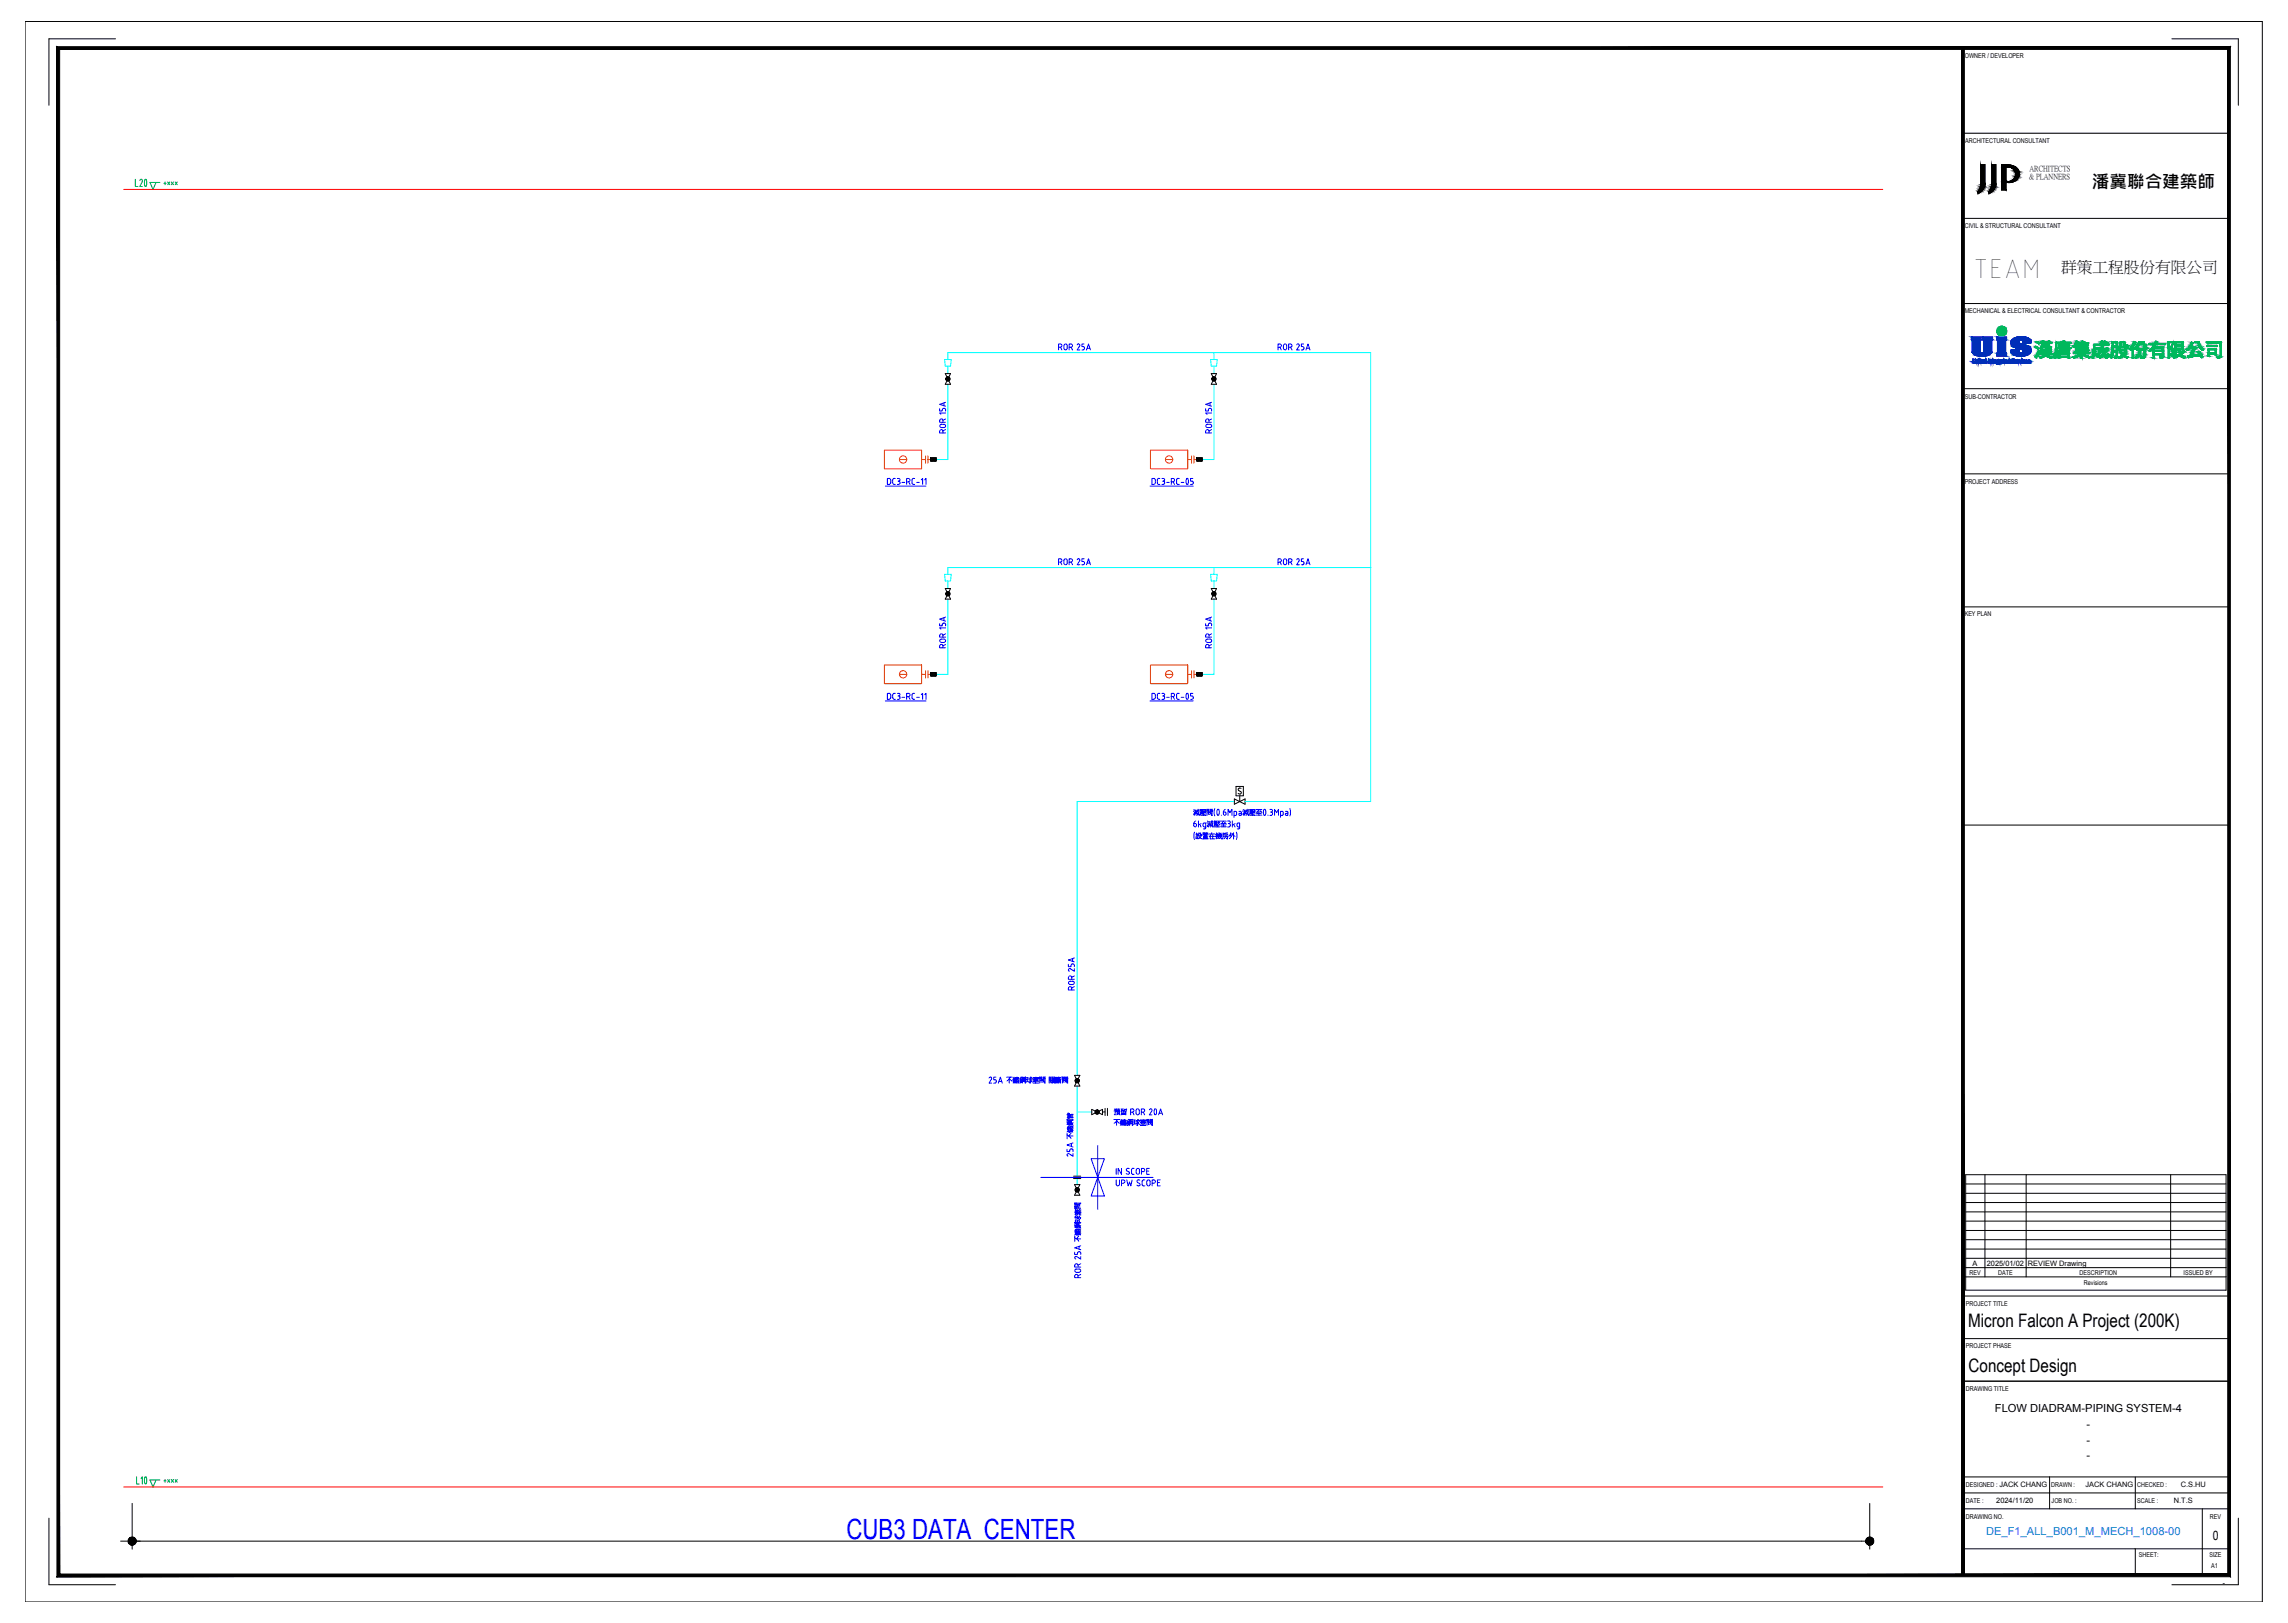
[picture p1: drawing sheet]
<svg xmlns="http://www.w3.org/2000/svg" width="860mm" height="610mm" viewBox="0 0 860 610" stroke-linecap="round" stroke-linejoin="round" font-family="sans-serif">
<defs><g id="words">
<text font-size="10.7" x="741.6" y="104.5">TEAM</text>
<text font-size="10.5" fill="#00f" x="318.2" y="578.5">CUB3 DATA CENTER</text>
<g font-size="7.5" fill="#009525">
<text x="49.4" y="72">L20</text>
<text x="49.4" y="559.5">L10</text>
</g>
<g font-size="7">
<text x="739.8" y="498.6">Micron Falcon A Project (200K)</text>
<text x="740" y="515.6">Concept Design</text>
</g>
<text font-size="6.6" x="786.4" y="70.6">潘冀聯合建築師</text>
<text font-size="5.9" x="774.8" y="102.4">群策工程股份有限公司</text>
<g font-size="5.3" fill="#00f">
<text x="396.5" y="132.6">ROR 25A</text>
<text x="479.1" y="132.6">ROR 25A</text>
<text x="356.3" y="164" transform="rotate(-90 356.3 164)">ROR 15A</text>
<text x="396.5" y="213.4">ROR 25A</text>
<text x="479.1" y="213.4">ROR 25A</text>
<text x="356.3" y="244.8" transform="rotate(-90 356.3 244.8)">ROR 15A</text>
<text x="404.6" y="373.2" transform="rotate(-90 404.6 373.2)">ROR 25A</text>
</g>
<text font-size="4.9" x="831.9" y="578.8">0</text>
<g font-size="4.2">
<text x="749.9" y="530.5">FLOW DIADRAM-PIPING SYSTEM-4</text>
<text x="784.3" y="536.5">-</text>
<text x="784.3" y="542.5">-</text>
<text x="784.3" y="548.5">-</text>
</g>
<text font-size="4.2" fill="#007fff" x="746.6" y="576.8">DE_F1_ALL_B001_M_MECH_1008-00</text>
<g font-size="4" fill="#009525">
<text x="60.3" y="70.6">+***</text>
<text x="60.3" y="558.4">+***</text>
</g>
<text font-size="3.5" x="835.6" y="596">-</text>
<g font-size="2.9">
<text x="762.9" y="64.4">ARCHITECTS</text>
<text x="762.7" y="67.3">&amp; PLANNERS</text>
</g>
<g font-size="2.8">
<text x="741.4" y="475.8">A</text>
<text x="746.8" y="475.8">2025/01/02</text>
<text x="762.3" y="475.6">REVIEW Drawing</text>
<text x="784" y="558.9">JACK CHANG</text>
<text x="819.8" y="558.9">C.S.HU</text>
<text x="750.4" y="564.7">2024/11/20</text>
<text x="817.1" y="564.8">N.T.S</text>
</g>
<g font-size="2.5">
<text x="738.6" y="21.9">OWNER / DEVELOPER</text>
<text x="738.7" y="53.6">ARCHITECTURAL CONSULTANT</text>
<text x="738.6" y="85.6">CIVIL &amp; STRUCTURAL CONSULTANT</text>
<text x="738.5" y="117.8">MECHANICAL &amp; ELECTRICAL CONSULTANT &amp; CONTRACTOR</text>
<text x="738.6" y="150">SUB-CONTRACTOR</text>
<text x="738.5" y="182">PROJECT ADDRESS</text>
<text x="738.5" y="231.6">KEY PLAN</text>
<text x="740.4" y="479.1">REV</text>
<text x="751.1" y="479.1">DATE</text>
<text x="781.8" y="479.1">DESCRIPTION</text>
<text x="820.8" y="479.1">ISSUED BY</text>
<text x="783.4" y="483">Revisions</text>
<text x="739" y="490.7">PROJECT TITLE</text>
<text x="739" y="506.7">PROJECT PHASE</text>
<text x="739" y="522.6">DRAWING TITLE</text>
<text x="739" y="559">DESIGNED : JACK CHANG</text>
<text x="771.1" y="559">DRAWN :</text>
<text x="803.4" y="559">CHECKED :</text>
<text x="739" y="564.9">DATE :</text>
<text x="771.2" y="564.9">JOB NO. :</text>
<text x="803.4" y="564.9">SCALE :</text>
<text x="739" y="570.7">DRAWING NO.</text>
<text x="830.7" y="570.7">REV</text>
<text x="804" y="585.2">SHEET:</text>
<text x="830.5" y="585.2">SIZE</text>
<text x="831.2" y="589.1">A1</text>
</g>
</g></defs>
<path d="M46.5 71.2h661.3M46.5 558.8h661.3" fill="none" stroke="#f00" stroke-width=".38"/>
<g fill="none" stroke="#000" stroke-width=".38">
<path d="M9.4 8.1h841v594h-841zM21.9 18.1h816v574h-816zM43.4 14.6h-25v25M737.4 18.1v574M816.4 14.6h25v25M737.4 50.1h100.5M746.2 69.5l-1.2 2.1-1.5 1.2 .1-.8 1-2.3-.1-7.8h1.7v7.6M750.3 69.5l-1.2 2.1-1.5 1.2 .1-.8 1-2.3v-7.8h1.6v7.6M754.1 62.9a2.73 2.73 0 0 1 3.6 2.6 2.73 2.73 0 0 1-3.6 2.6v-5.2M754.1 68.4a3.5 3.5 0 0 0 3.9-.7 3.5 3.5 0 0 0 .7-3.8 4.8 4.8 0 0 0-4.6-1.9h-1.7v9.4h1.7v-3M737.4 82.1h100.5M737.4 114.1h100.5"/>
<path d="M355.3 140.4h2l-2 4h2zM356.3 141.9v.9M455.3 140.4h2l-2 4h2zM456.3 141.9v.9M737.4 146.1h100.5M349.8 172h2.1v1.3h-2.1zM349.8 172.9l.5 .4M349.8 172.5l.9 .8M349.9 172l1.3 1.3M350.1 172l-.3 .3M350.3 172l1.3 1.3M350.5 172l-.7 .7"/>
<path d="M350.8 172l1.1 1.2M351 172l-1.2 1.2M351.3 172l.6 .7M351.5 172l-1.4 1.3M351.7 172l.2 .2M351.9 172l-1.3 1.3M351.9 172.5l-.8 .8M351.9 173l-.3 .3M449.8 172h2.1v1.3h-2.1zM449.8 172.9l.4 .4M449.8 172.5l.9 .8M449.9 172l1.3 1.3"/>
<path d="M450.1 172l-.3 .3M450.3 172l1.4 1.3M450.5 172l-.7 .7M450.8 172l1.1 1.2M451 172l-1.2 1.2M451.3 172l.6 .7M451.5 172l-1.3 1.3M451.8 172l.1 .2M451.9 172l-1.3 1.3M451.9 172.5l-.8 .8M451.9 173l-.3 .3M737.4 178.1h100.5"/>
<path d="M355.3 221.2h2l-2 4h2zM356.3 222.7v.8M455.3 221.2h2l-2 4h2zM456.3 222.7v.8M737.4 228.1h100.5M349.8 252.8h2.1v1.3h-2.1zM349.8 253.6l.5 .5M349.8 253.2l.9 .9M349.9 252.8l1.3 1.3M350.1 252.8l-.3 .3M350.3 252.8l1.3 1.3M350.5 252.8l-.7 .7"/>
<path d="M350.8 252.8l1.1 1.1M351 252.8l-1.2 1.2M351.3 252.8l.6 .6M351.5 252.8l-1.4 1.3M351.7 252.8l.2 .2M351.9 252.8l-1.3 1.3M351.9 253.3l-.8 .8M351.9 253.7l-.3 .4M449.8 252.8h2.1v1.3h-2.1zM449.8 253.6l.4 .5M449.8 253.2l.9 .9M449.9 252.8l1.3 1.3"/>
<path d="M450.1 252.8l-.3 .3M450.3 252.8l1.4 1.3M450.5 252.8l-.7 .7M450.8 252.8l1.1 1.1M451 252.8l-1.2 1.2M451.3 252.8l.6 .6M451.5 252.8l-1.3 1.3M451.8 252.8l.1 .2M451.9 252.8l-1.3 1.3M451.9 253.3l-.8 .8M451.9 253.7l-.3 .4M464.6 295.6h2.8v3.5h-2.8z"/>
<path d="M465.4 298.2l.8 .2M465.7 297.1l.7 .4M465.9 296.1l.6 .2M465.9 296.2l-.4 .4 .2 .5M466 299.1v2.1M466.4 297.5l.2 .5-.5 .4M464 300.3v1.9l4-1.9v1.9zM737.4 310.1h100.5M403.9 404.1h2l-2 4.1h2zM410.4 416.9v2l4-2v2zM414.4 417.9h1M415.4 416.5v2.8"/>
<path d="M416.3 416.5v2.8M403.5 442h2.8M403.5 442.9h2.8M403.9 445.2h2l-2 4h2zM738.9 441.5h97.9v43.4h-97.9zM738.9 445h97.9M738.9 448.5h97.9M738.9 451.9h97.9M738.9 455.5h97.9M738.9 458.9h97.9M746.2 441.5v38.4M761.6 441.5v38.4"/>
<path d="M816 441.5v38.4M738.9 462.4h97.9M738.9 465.9h97.9M738.9 469.4h97.9M738.9 472.9h97.9M738.9 476.4h97.9M738.9 479.9h97.9M737.4 487.1h100.5M737.4 519.1h100.5M737.4 503.1h100.5M737.4 555.1h100.5M770.5 555.1v11.9"/>
<path d="M802.7 555.1v11.9M18.4 570.6v25h25M45.3 579.2h656M49.7 565v17.2M702.8 565v17.2M737.4 561.1h100.5M737.4 567h100.5M827.9 567v25.1M841.4 570.6v25h-25M737.4 582.1h100.5M802.7 582.1v10"/>
</g>
<g fill="#000" stroke="#000" stroke-width=".38">
<path d="M743.5 72h1.1l-.4 .4zM747.6 72h1.1l-.3 .4zM754.3 68.5h2zM356.3 142.4h.8l-.1 .3zM456.3 142.4h.8l-.1 .3zM356.3 223.2h.8l-.1 .3zM456.3 223.2h.8l-.1 .3zM404.9 406.2h.8l-.1 .2zM412.4 417.9v.8l-.3-.1zM404.9 447.2h.8l-.1 .3z"/>
<path d="M21.4 17.6l1 1 816-1zM22.4 18.6l816-1-1 1zM838.4 17.6l-1 1 1 574zM837.4 18.6l1 574-1-1zM21.4 592.6h817l-1-1zM21.4 592.6l1-1h815zM21.4 17.6v575l1-1zM21.4 17.6l1 1v573z"/>
<path d="M737.4 18.1l1 574v-574zM737.4 18.1l1 574h-1z"/>
<path d="M743.5 72v.4h.7zM743.5 72.4h.7l-.7 .4z"/>
<path d="M743.7 71.8l.9 .2 .3-.2zM743.7 71.8l.9 .2h-1.1z"/>
<path d="M744 71.4l.9 .4 .3-.4zM744 71.4l.9 .4h-1.2z"/>
<path d="M744.1 71.1l1.1 .3 .2-.3zM744.1 71.1l1.1 .3h-1.2z"/>
<path d="M744.3 70.7l1.1 .4 .2-.4zM744.3 70.7l1.1 .4h-1.3z"/>
<path d="M744.4 70.3l1.2 .4 .3-.4zM744.4 70.3l1.2 .4h-1.3z"/>
<path d="M744.5 70l1.4 .3 .1-.3zM744.5 70l1.4 .3h-1.5z"/>
<path d="M744.5 61.9l1.7 7.3v-7.3zM744.5 61.9l1.7 7.3h-1.7z"/>
<path d="M744.5 69.2l1.7 .3v-.3zM744.5 69.2l1.7 .3h-1.7z"/>
<path d="M744.5 69.5l1.5 .5 .2-.5zM744.5 69.5l1.5 .5h-1.5z"/>
<path d="M747.6 72v.4h.8zM747.6 72.4h.8l-.8 .4z"/>
<path d="M747.8 71.8l.9 .2 .3-.2zM747.8 71.8l.9 .2h-1.1z"/>
<path d="M748.1 71.4l.9 .4 .3-.4zM748.1 71.4l.9 .4h-1.2z"/>
<path d="M748.2 71.1l1.1 .3 .3-.3zM748.2 71.1l1.1 .3h-1.2z"/>
<path d="M748.4 70.7l1.2 .4 .2-.4zM748.4 70.7l1.2 .4h-1.4z"/>
<path d="M748.5 70.3l1.3 .4 .2-.4zM748.5 70.3l1.3 .4h-1.4z"/>
<path d="M748.6 70l1.4 .3 .1-.3zM748.6 70l1.4 .3h-1.5z"/>
<path d="M748.7 61.9l1.6 7.3v-7.3zM748.7 61.9l1.6 7.3h-1.6z"/>
<path d="M748.7 69.2l1.6 .3v-.3zM748.7 69.2l1.6 .3h-1.6z"/>
<path d="M748.7 69.5l1.4 .5 .2-.5zM748.7 69.5l1.4 .5h-1.5z"/>
<path d="M752.4 62l2.9 .1zM752.4 62l2.9 .1z"/>
<path d="M752.4 62.9l1.7 5.2v-5.2zM752.4 62.9l1.7 5.2h-1.7z"/>
<path d="M752.4 68.1l2.2 .1zM752.4 68.1l2.2 .1z"/>
<path d="M752.4 68.4l1.7 .1zM752.4 68.4l1.7 .1z"/>
<path d="M752.4 68.5l1.7 2.9v-2.9zM752.4 68.5l1.7 2.9h-1.7z"/>
<path d="M754.3 68.5l1.3 .1zM754.8 68.6h.8z"/>
<path d="M752.4 62.8h2.2zM752.4 62.8h2.7z"/>
<path d="M752.4 62.8h2.2zM752.4 62.8l1.7 .1z"/>
<path d="M752.4 68.2h2.7zM752.4 68.2h2.7z"/>
<path d="M752.4 62.1h3.7zM752.4 62.1h3.7z"/>
<path d="M752.4 62.1l4.3 .2zM752.4 62.1l4.3 .2h-4.3z"/>
<path d="M754.1 68.4h2.3zM754.1 68.4l2.2 .1z"/>
<path d="M752.4 62.3l5 .3-.7-.3zM752.4 62.3l5 .3h-5z"/>
<path d="M752.4 68.3h4.5zM752.4 68.3l4 .1z"/>
<path d="M752.4 68.2h4.6zM752.4 68.2l4.5 .1z"/>
<path d="M755.3 68.2h1.7zM755.1 68.2h1.9z"/>
<path d="M755.6 68.1h1.5zM755.3 68.2h1.7z"/>
<path d="M752.4 62.6l5.2 .2zM752.4 62.6l5.2 .2z"/>
<path d="M756.1 68h1.3zM755.6 68.1h1.5z"/>
<path d="M756.2 67.9h1.4zM756.1 68h1.3z"/>
<path d="M755.1 62.8l2.6 .1zM755.1 62.8l2.6 .1z"/>
<path d="M755.6 62.9l2.4 .2zM755.6 62.9l2.4 .2zM756.1 63.1h1.9zM756.1 63.1h1.9z"/>
<path d="M756.5 67.7h1.3zM756.2 67.9h1.4z"/>
<path d="M756.1 63.1l2.1 .2-.2-.2zM756.1 63.1l2.1 .2h-1.7z"/>
<path d="M756.9 67.4l.9 .3 .3-.3zM756.5 67.7l.4-.3 .9 .3z"/>
<path d="M756.9 67.4h1.3zM756.9 67.4h1.2z"/>
<path d="M756.5 63.3l2 .3-.3-.3zM756.5 63.3l2 .3h-1.7z"/>
<path d="M756.8 63.6l1.7 .1zM756.8 63.6l1.7 .1z"/>
<path d="M757.2 67l1 .4 .3-.4zM757.2 67l1 .4h-1.3z"/>
<path d="M756.9 63.7l1.8 .2-.2-.2zM756.9 63.7l1.8 .2h-1.6z"/>
<path d="M757.3 66.8h1.3zM757.3 66.8l1.2 .2z"/>
<path d="M757.1 63.9l1.7 .1zM757.1 63.9l1.7 .1z"/>
<path d="M757.2 64l1.7 .2zM757.2 64l1.7 .2z"/>
<path d="M757.5 66.5l1.1 .3 .2-.3zM757.5 66.5l1.1 .3h-1.3z"/>
<path d="M757.3 64.2l1.6 .3v-.3zM757.3 64.2l1.6 .3h-1.4zM757.5 64.5h1.4zM757.5 64.5h1.4z"/>
<path d="M757.5 64.5l1.5 .4-.1-.4zM757.5 64.5l1.5 .4h-1.4z"/>
<path d="M757.6 66l1.3 .2zM757.6 66l1.3 .2h-1.4z"/>
<path d="M757.5 66.2l1.3 .3 .1-.3zM757.5 66.2l1.3 .3h-1.3z"/>
<path d="M757.6 64.9l1.4 .1zM757.6 64.9l1.4 .1z"/>
<path d="M757.6 65l1.4 .5v-.5zM757.6 65l1.4 .5h-1.3zM757.7 65.5h1.3zM757.7 65.5h1.3z"/>
<path d="M757.7 65.5l1.2 .5 .1-.5zM757.7 65.5l1.2 .5h-1.3z"/>
<path d="M355.6 142.7l.2 .2 .5-.5zM356.3 142.4l-.3 .7-.2-.2zM356.3 142.4l-.3 .7 .3 .1z"/>
<path d="M355.8 141.9l-.2 .2 .7 .3zM355.6 142.1l.7 .3h-.8zM355.5 142.4l.1 .3 .7-.3z"/>
<path d="M356.3 142.4v.8l.3-.1zM356.3 142.4l.6 .5-.3 .2zM356.3 142.4l.6 .5 .1-.2z"/>
<path d="M356.3 141.7v.7l.3-.7zM356 141.7h.3v.7zM355.8 141.9l.5 .5-.3-.7z"/>
<path d="M356.3 142.4h.8l-.1-.3zM356.3 142.4l.6-.5 .1 .2zM356.6 141.7l-.3 .7 .6-.5z"/>
<path d="M455.6 142.7l.2 .2 .5-.5zM455.8 142.9l.5-.5-.3 .7zM456.3 142.4l-.3 .7 .3 .1z"/>
<path d="M455.8 141.9l-.2 .2 .7 .3zM455.6 142.1l.7 .3h-.7zM455.6 142.4v.3l.7-.3z"/>
<path d="M456.3 142.4v.8l.3-.1zM456.3 142.4l.5 .5-.2 .2zM456.3 142.4l.5 .5 .2-.2z"/>
<path d="M456.3 141.7v.7l.3-.7zM456 141.7h.3v.7zM455.8 141.9l.5 .5-.3-.7z"/>
<path d="M456.3 142.4h.8l-.1-.3zM456.8 141.9l.2 .2-.7 .3zM456.6 141.7l-.3 .7 .5-.5z"/>
<path d="M355.6 223.5l.2 .2 .5-.5zM356.3 223.2l-.3 .6-.2-.1zM356.3 223.2l-.3 .6 .3 .1z"/>
<path d="M355.8 222.6l-.2 .3 .7 .3zM355.6 222.9l.7 .3h-.8zM355.5 223.2l.1 .3 .7-.3z"/>
<path d="M356.3 223.2v.7l.3-.1zM356.3 223.2l.6 .5-.3 .1zM356.3 223.2l.6 .5 .1-.2z"/>
<path d="M356.3 222.4v.8l.3-.7zM356 222.5l.3-.1v.8zM355.8 222.6l.5 .6-.3-.7z"/>
<path d="M356.3 223.2h.8l-.1-.3zM356.3 223.2l.6-.6 .1 .3zM356.6 222.5l-.3 .7 .6-.6z"/>
<path d="M455.6 223.5l.2 .2 .5-.5zM455.8 223.7l.5-.5-.3 .6zM456.3 223.2l-.3 .6 .3 .1z"/>
<path d="M455.8 222.6l-.2 .3 .7 .3zM455.6 222.9l.7 .3h-.7zM455.6 223.2v.3l.7-.3z"/>
<path d="M456.3 223.2v.7l.3-.1zM456.3 223.2l.5 .5-.2 .1zM456.3 223.2l.5 .5 .2-.2z"/>
<path d="M456.3 222.4v.8l.3-.7zM456 222.5l.3-.1v.8zM455.8 222.6l.5 .6-.3-.7z"/>
<path d="M456.3 223.2h.8l-.1-.3zM456.8 222.6l.2 .3-.7 .3zM456.6 222.5l-.3 .7 .5-.6z"/>
<path d="M404.2 406.4l.2 .3 .5-.5zM404.9 406.2l-.2 .7-.3-.2zM404.9 406.2l-.2 .7h.2z"/>
<path d="M404.4 405.6l-.2 .3 .7 .3zM404.2 405.9l.7 .3h-.7zM404.2 406.2v.2l.7-.2z"/>
<path d="M404.9 406.2v.7h.3zM404.9 406.2l.6 .5-.3 .2zM404.9 406.2l.6 .5 .1-.3z"/>
<path d="M404.9 405.4v.8l.3-.7zM404.7 405.5l.2-.1v.8zM404.4 405.6l.5 .6-.2-.7z"/>
<path d="M404.9 406.2h.8l-.1-.3zM404.9 406.2l.6-.6 .1 .3zM405.2 405.5l-.3 .7 .6-.6z"/>
<path d="M411.7 417.9v.3l.7-.3zM411.7 418.2l.7-.3-.5 .6zM412.4 417.9l-.5 .6 .2 .1z"/>
<path d="M411.9 417.4l.5 .5-.3-.7zM411.9 417.4l.5 .5-.7-.3zM411.7 417.6v.3h.7z"/>
<path d="M412.4 417.9v.8l.3-.1zM412.4 417.9l.5 .6-.2 .1zM412.4 417.9l.5 .6 .2-.3z"/>
<path d="M412.7 417.2l-.3 .7 .5-.5zM412.4 417.2h.3l-.3 .7zM412.1 417.2l.3 .7v-.7z"/>
<path d="M412.4 417.9l.7 .3 .1-.3zM412.4 417.9l.7-.3 .1 .3zM412.4 417.9l.7-.3-.2-.2z"/>
<path d="M404.2 447.5l.2 .2 .5-.5zM404.4 447.7l.5-.5-.2 .7zM404.9 447.2l-.2 .7 .2 .1z"/>
<path d="M404.4 446.6l-.2 .3 .7 .3zM404.2 446.9l.7 .3h-.7zM404.2 447.2v.3l.7-.3z"/>
<path d="M404.9 447.2v.8l.3-.1zM404.9 447.2l.6 .5-.3 .2zM404.9 447.2l.6 .5 .1-.2z"/>
<path d="M404.9 446.4v.8l.3-.7zM404.7 446.5l.2-.1v.8zM404.4 446.6l.5 .6-.2-.7z"/>
<path d="M404.9 447.2h.8l-.1-.3zM404.9 447.2l.6-.6 .1 .3zM405.2 446.5l-.3 .7 .6-.6z"/>
<path d="M48.2 579.2v.5l1.5-.5zM48.2 579.7l1.5-.5-1.2 .9zM48.5 580.1l.3 .3 .9-1.2z"/>
<path d="M48.5 578.3l-.3 .4 1.5 .5zM48.2 578.7l1.5 .5h-1.5z"/>
<path d="M49.2 577.8l.5 1.4v-1.5zM48.8 578l.4-.2 .5 1.4zM48.8 578l-.3 .3 1.2 .9z"/>
<path d="M50.6 578l-.9 1.2 1.2-.9zM50.2 577.8l.4 .2-.9 1.2zM49.7 577.7v1.5l.5-1.4z"/>
<path d="M49.7 579.2l1.4 .5 .1-.5zM49.7 579.2l1.4-.5 .1 .5zM49.7 579.2l1.4-.5-.2-.4z"/>
<path d="M701.4 578.7l-.1 .5h1.5zM701.3 579.2h1.5l-1.4 .5zM701.4 579.7l.2 .4 1.2-.9z"/>
<path d="M702 578l.8 1.2-.4-1.4zM702 578l.8 1.2-1.2-.9zM701.6 578.3l-.2 .4 1.4 .5z"/>
<path d="M703.3 577.8l-.5 1.4 .9-1.2zM702.8 577.7l.5 .1-.5 1.4zM702.4 577.8l.4 1.4v-1.5z"/>
<path d="M702.8 579.2h1.5v-.5zM702.8 579.2l1.3-.9 .2 .4zM703.7 578l-.9 1.2 1.3-.9z"/>
<path d="M49.7 579.2l-.9 1.2 .4 .2zM49.7 579.2v1.5l-.5-.1zM49.7 579.2v1.5l.5-.1z"/>
<path d="M49.7 579.2l.5 1.4 .4-.2zM49.7 579.2l1.2 .9-.3 .3zM49.7 579.2l1.2 .9 .2-.4z"/>
<path d="M701.6 580.1l.4 .3 .8-1.2zM702.8 579.2l-.4 1.4-.4-.2zM702.8 579.2l-.4 1.4 .4 .1z"/>
<path d="M702.8 579.2v1.5l.5-.1zM702.8 579.2l.9 1.2-.4 .2zM702.8 579.2l.9 1.2 .4-.3z"/>
<path d="M702.8 579.2l1.3 .9 .2-.4zM702.8 579.2h1.5v.5z"/>
</g>
<g fill="none" stroke="#0ff" stroke-width=".38">
<path d="M355.1 135.1h2.5l-.3 2.5h-2zM356.3 135.1v-2.6h159v168.7h-47.3M356.3 137.6v2.8M455.1 135.1h2.5l-.3 2.5h-2zM456.3 132.5v2.6M456.3 137.6v2.8M356.3 144.4v28.3h-4.4M456.3 144.4v28.3h-4.4M355.1 215.8h2.5l-.3 2.5h-2zM356.3 218.3v2.9M455.1 215.8h2.5l-.3 2.5h-2zM456.3 213.3v2.5"/>
<path d="M456.3 218.3v2.9M515.3 213.3h-159v2.5M356.3 225.2v28.2h-4.4M456.3 225.2v28.2h-4.4M464 301.2h-59.1v102.9M404.9 408.2v33.8M404.9 417.9h5.5M404.9 442.9v2.3"/>
</g>
<g fill="none" stroke="#00f" stroke-width=".38">
<path d="M453.2 153.6v.9h1v-.5M453.8 159.5h1.1a.61 .61 0 0 1 .6 .6 .61 .61 0 0 1-.6 .6h-1.1M453.9 159.5a.61 .61 0 0 0-.7 .6 .61 .61 0 0 0 .7 .6M454.3 153.9l.2-.4h.7l.3 1M454.5 158.7v-.7a.64 .64 0 0 0-.7-.6 .64 .64 0 0 0-.6 .7v.6h2.3M454.9 151.4v1.1M455.5 155.2h-2.3l.5 .5M455.5 151.2l-2.3 .8 2.3 .7M455.5 157.5l-1 .4M334.1 179.8h-.5v2.3h.5M334.1 179.8l.5 .2 .2 .5M336.6 179.8a.71 .71 0 0 0-1 .6v1.1a.7 .7 0 0 0 1 .6"/>
<path d="M337.3 179.8l.9 .3v.5l-.4 .2M341.4 179.8h-.6v2.3M341.5 179.8a.61 .61 0 0 1 .6 .6 .61 .61 0 0 1-.6 .6M343.8 179.8l-.9 .3-.1 1.4a.7 .7 0 0 0 1 .6M436 179.8l-.9 .3-.1 1.4a.7 .7 0 0 0 1 .6M436.8 179.8l.9 .3v.5l-.4 .2M440.9 179.8h-.6v2.3M440.9 179.8a.61 .61 0 0 1 .6 .6 .61 .61 0 0 1-.6 .6M443.3 179.8l-.7 .1-.3 .5 .1 1.4 .9 .3M446 179.9h.5M446 179.9a1.31 1.31 0 0 0 .4 2.1l.1-.1M446.5 179.9l.3 .8-.3 1.2"/>
<path d="M448.4 179.8h-.9v1l.8 .1 .2 .4-.2 .7-.8 .1M453.2 162.1v.6h2.3M453.2 162.1a.61 .61 0 0 1 .7-.7 .61 .61 0 0 1 .6 .7M454.5 162.1v.6M455.5 161.4l-1 .6M332.8 182.7h15.3M334.8 180.5v1.1l-.7 .5M337.6 180.8h.2M337.8 180.8l.4 .2v.8l-.9 .3M339.1 181.3h1M340.8 181.1h.6M341.6 181.1l.5 1"/>
<path d="M344.6 181.3h1M346.3 180.3l.5-.5v2.3M347.6 180.3l.5-.5v2.3M432.3 182.7h16.2M434.3 180.5v.9M434.3 180.5l-.4-.7h-.9v2.3l.9-.1 .4-.6M437 180.8h.3M437.3 180.8l.4 .2v.8l-.9 .3M438.5 181.3h1M440.3 181.1h.6M441 181.1l.5 1M444 181.3h1"/>
<path d="M453.2 234.3v.9h1v-.5M454.3 234.7l.2-.5h.7l.3 1M454.5 239.5v-.7a.64 .64 0 0 0-.7-.6 .64 .64 0 0 0-.6 .6v.7h2.3M454.9 232.2v1M455.5 236h-2.3l.5 .5M455.5 231.9l-2.3 .8 2.3 .8M455.5 238.2l-1 .5M453.8 240.2h1.1a.61 .61 0 0 1 .6 .6 .61 .61 0 0 1-.6 .6l-1.1 .1M453.9 240.2a.61 .61 0 0 0-.7 .6 .61 .61 0 0 0 .7 .6M454.5 243.4v-.6a.64 .64 0 0 0-.7-.6 .64 .64 0 0 0-.6 .6v.6h2.3M455.5 242.2l-1 .5M332.8 263.4h15.3"/>
<path d="M334.1 260.6h-.5v2.2h.5M334.1 260.5l.5 .3 .2 .5v1.1l-.7 .4M336.2 262.8h.4M336.2 260.6h.4M336.2 260.5l-.6 .6 .1 1.4 .5 .3M337.3 262.8h.5M337.3 260.6h.5M337.6 261.6h.2M337.8 260.5l.5 .5-.5 .5M337.8 261.6l.5 .5M338.3 262.1l-.1 .5-.4 .2M339.1 262.1h1"/>
<path d="M340.8 261.8h.6M341.4 260.6h-.6v2.2M341.5 260.5a.61 .61 0 0 1 .6 .7 .61 .61 0 0 1-.6 .6M341.6 261.8l.5 1M343.4 262.8h.4M343.4 260.6h.4M343.4 260.5l-.6 .6 .1 1.4 .5 .3M344.6 262.1h1M346.3 261.1l.5-.5v2.2M347.6 261.1l.5-.5v2.2M432.3 263.4h16.2M433.6 260.6h-.6v2.2h.6"/>
<path d="M433.6 260.5l.5 .3 .2 .4M434.3 261.3v.8M434.3 262.1l-.2 .5-.5 .2M435.6 262.8h.4M435.6 260.6h.4M435.6 260.5l-.6 .6 .1 1.4 .5 .3M436.8 262.8h.5M436.8 260.6h.5M437 261.6h.3M437.3 260.5l.5 .5-.5 .5M437.3 261.6l.5 .5M437.8 262.1l-.1 .5-.4 .2"/>
<path d="M438.5 262.1h1M440.3 261.8h.6M440.9 260.6h-.6v2.2M440.9 260.5a.61 .61 0 0 1 .6 .7 .61 .61 0 0 1-.6 .6M441 261.8l.5 1M442.8 262.8h.5M442.8 260.6h.5M442.9 260.5l-.6 .6 .1 1.4 .5 .3M444 262.1h1M446.5 260.7l.3 .8-.3 1.2M446.5 260.7l-.1-.1a1.25 1.25 0 0 0 0 2.2l.1-.1M447.5 262.8h.5"/>
<path d="M448.4 260.6h-.9v1h.8l.2 .5M448.5 262.1v.5l-.4 .2M448.6 304.8l.3 .3M448.7 309.5l.1 .8a.56 .56 0 0 0 .6 .3 .56 .56 0 0 0 .5-.6 .56 .56 0 0 0-.6-.5M448.7 309.5h.5M448.7 305.9l.2 .5M448.8 304.2l.3 .4M449 312.7l-.2 1.4 .2 1.4M449.1 305.3l-.3 .9M449.4 304.5h1.4M449.4 304.4l-.3 2M449.5 308.5l-.7 1"/>
<path d="M449.5 313.5h.9M449.6 305h.5M449.6 315.2v-.7l.6 .1v.6M449.6 315.1h.6M449.6 314.1h.6M449.6 313.8h.6M449.7 305.4h.3v.5h-.3zM449.7 313l.2 .4M450.3 304.2l.5 2.2v-.5M450.5 308.6v2.2M450.6 314.1h.9M450.6 304.2l.2 .2"/>
<path d="M450.6 314.2l1.1 1M450.7 313l-.4 1M450.7 313.2h.6M450.7 304.8l-.3 1.1-.5 .6M451 309.8l.5 1M451.3 304.2v1.5M451.3 304.3h2M451.3 313l.2 .9M451.4 305.6l-.3 .8M451.5 306.4h1.9M451.5 309.5l-1 .5M451.6 305.5h.6"/>
<path d="M451.6 305.3h.6M451.6 314l-.6 .9-.6 .3M451.6 304.5h.6v.4h-.6zM451.6 304.7h.6M451.6 313.6l.2 .3h-.2M451.7 306h1.4M452 305.6l.2 .1v-.6h-.6v.6M452 315.2h2.2M452 313.8h2.2M452.2 313h1.8v.5h-1.8zM452.4 304.9h1M452.4 305.7v.7"/>
<path d="M452.5 315h1.3M452.5 314.7h1.3M452.5 314.4h1.3M452.8 313v.5M452.9 304.5l-.4 1.1M452.9 305l.4 .6M453.1 304.5l.2 .2M453.2 313.5l-.2 .6M453.2 310.8l-.9-.3 .2-1.2h.7v1.8l-.2 .4h-.6M453.4 313v.5M453.7 304.1v2.3M453.7 304.2h.7"/>
<path d="M453.7 304.8h.7M453.7 304.5h.7M453.8 315.2v-1.1h-1.3v1.2M453.8 309.1l.2 .3M453.8 310.2l.3 .5M453.9 308.6l.3 .3M454.2 305.3v.8M454.2 309.6l-.2 .9M454.3 304.9l-.3 .6M454.4 304.1v.7M454.5 308.9h1.5M454.5 308.8v1"/>
<path d="M454.5 309.8l-.2 1M454.5 313.4h2.1M454.7 309.4h.5M454.7 305l.8 1.1M454.8 309.7h.3v.5h-.3zM454.9 314.1v1.2M454.9 304.2h.8M454.9 304.8h.8M454.9 304.5h.8M454.9 305l.3 .2M454.9 304.1v.7M455 315.2h1.7"/>
<path d="M455.2 314.3h1.4M455.2 305.4l-.6 .7M455.4 305.3l-1.1 .1M455.4 305.8v.3M455.4 308.5l.5 2.3M455.5 312.9l-1 1.5M455.7 304.9v1.6l-.4-.3M455.7 304.1v.8M455.7 308.5l.2 .3M455.9 309.2l-.4 1-.5 .6M455.9 313.6v1.6M455.9 310.2v.6"/>
<path d="M456.5 308.6v1.4M456.5 308.6h2M456.5 310l-.3 .7M456.6 310.8h1.9M456.6 303.9l-.2 1.4 .2 1.3M456.7 309.9h.7M456.7 309.7h.7M456.7 308.8h.7v.4h-.7zM456.7 309h.7M456.8 310.3h1.4M456.9 313.6h.8M457.1 310l.3 .1v-.7h-.7v.7"/>
<path d="M457.3 313v2.3M457.3 313.6l-.4 .9M457.3 313.7l.3 .4M457.5 309.2h1M457.5 310.1v.7M457.6 314.3h1.7M457.7 313.4l.2 .2M457.7 304.2a1.28 1.28 0 0 1 0 2.2l-.3-1.3zM457.9 313l-.2 .4M458 314.5l.3 .4M458 314.3l-.5 .8M458 308.8l-.4 1.2"/>
<path d="M458 309.4l.5 .6M458.1 313.8l.2 .3M458.2 313.4l-.5 .6 .6-.1M458.2 308.8l.3 .3M458.5 313v1.1M458.5 314.1l.8 1.2v-.4M458.7 313.4l.3 .2M458.8 310.7h2.2M458.8 308.6h2.2M458.8 314.1l.2 .2M459 310.1h1.7M459 313l-.2 .4"/>
<path d="M459.1 313.8l.2 .3M459.1 314.4l-1 .7M459.1 306.3v.1M459.2 313.4l-.4 .6M459.3 313.9l-.7 .1M459.8 313v1.3M459.8 313.4h1.7v.4h-1.7M459.8 314.2l-.3 1.1M459.8 308.6l-.7 1M459.9 309.5v1.2M459.9 305.9a.56 .56 0 0 0 .7 .4 .56 .56 0 0 0 .4-.7 .56 .56 0 0 0-.6-.4h-.5v.7M460 314.3h.8"/>
<path d="M460.3 309l.7 .7M460.6 314.5h.9M460.6 314.2l-.6 1.1M460.6 304.2l-.7 1M460.7 309.4l-1.8 .2M460.8 314.3h1M460.8 314l.1 .3M461.4 312.9l-1.5 .3M461.5 308.6l.9 .2v.4l-.4 .3M461.5 314.4l-.1 .9-.5-.2M461.6 306.4v-2.2l.8 1.2 .7-1.2v2.2M461.7 309.5a.63 .63 0 0 1 .8 .5 .63 .63 0 0 1-.5 .8h-.5"/>
<path d="M462.4 313.8l.5 .6M462.5 313.4h.7M462.7 313l-.7 1.2M463.2 308.6v2.2M463.3 313.3l-.5 1.2-.7 .7M463.5 313.8l.8 .6M463.7 313v2.3M463.7 309.8l.6 1M464.3 309.5l-1.1 .5M464.8 312.7l.2 1.4-.2 1.4M464.8 305.4v.6M464.9 305.4l-.2-.4-.8-.1v2.3"/>
<path d="M464.9 306l-.2 .4h-.8M465.7 304.9h.5M466 310.8l-.9-.3 .1-1.2h.8v1.8l-.2 .4h-.7M466.2 304.9l.4 .5M466.6 305.4v1h-.6M466.6 305.7l-.9 .2 .3 .5M467.1 304.8l.3 .3M467.2 305.9l.2 .5M467.3 304.2l.3 .4M467.6 305.3l-.3 .9M467.9 304.5h1.4M467.9 304.4v1"/>
<path d="M467.9 305.4l-.2 1M468.1 305h.5M468.2 305.4h.3v.5h-.3zM468.8 304.2l.5 2.2v-.5M469.1 304.2l.2 .2M469.2 304.8l-.3 1.1-.5 .6M469.8 304.2v1.5M469.8 304.3h2M469.9 305.6l-.3 .8M470 306.4h1.9M470.1 305.5h.6M470.1 305.3h.6"/>
<path d="M470.1 304.5h.6v.4h-.6zM470.1 304.7h.6M470.2 306h1.4M470.5 305.6l.2 .1v-.6h-.6v.6M470.9 304.9h1M470.9 305.7v.7M471.4 304.5l-.4 1.1M471.4 305l.4 .6M471.6 304.5l.2 .2M472.1 306.4h2.2M472.1 304.3h2.2M472.3 305.7h1.8"/>
<path d="M473.2 304.3l-.7 1M473.2 305.2v1.2M473.7 304.7l.7 .7M474.1 305l-1.8 .3M475.2 304.2a1.28 1.28 0 0 1 0 2.2l-.3-1.3zM476.6 306.3v.1M477.4 304.2l.9 .2v.5l-.4 .3M477.4 306.4h.4M477.6 305.2h.2M477.9 305.2l.5 .5M478.4 305.7l-.1 .5-.4 .2M479.1 306.4v-2.2l.8 1.2 .7-1.2v2.2"/>
<path d="M482.4 305.4l-.2-.4-.8-.1v2.3M482.4 305.4l-.1 .8-.9 .2M483.2 304.9l.7 .1 .3 .4M484.1 305.4v1h-.6M484.1 305.7l-.9 .2 .3 .5M484.9 303.9l.2 1.4-.2 1.3M372.3 404.8l.4 .2v.5M372.3 404.8l-.5 .4M372.7 405.6l-.9 1.5h1M373.5 407.1h.5M374.4 404.8h-.9v1l.8 .1 .3 .4M374.5 406.3v.3"/>
<path d="M374.6 406.5l-.5 .5M375.3 407.1l.7-2.3 .8 2.3M375.5 406.4h1M378.4 404.8h2.2M379.6 404.9l-1.1 1.4M380.4 406.3l-1-.9v1.6M380.7 406h.8M380.8 406.3l.2 .3M380.9 405.6h.5M381.1 405.6v1.3M381.1 404.9l.4 .5M381.2 404.8l-.5 .9"/>
<path d="M381.4 406.7l-.6 .3M381.4 406.3l-.1 .3M381.5 405.2h1.6M381.6 405h1.3v.6h-1.3M381.7 406.7l-.3 .4M381.7 406.3h1.3M381.7 406.6h.3v.4M381.7 405.9v.7M382 405.8v.3h-.3M382.3 404.8v2.3M382.7 405.8v.3h.3M383 405.8v1.3"/>
<path d="M383 406.6h-.3v.4M383.4 405.9h.7M383.4 406.2l.2 .4M383.5 405.6h.6M383.8 405.6v1.3M383.8 404.7l-.5 .9M383.8 404.8l.4 .6M384.2 406.7l-.8 .4M384.2 406.1l-.4 .6M384.3 404.8v2.3M384.3 404.9h1.2M384.5 405.6h.8"/>
<path d="M384.5 405.2l.3 .2M384.6 405.8v.7M384.6 406.4h.6M384.9 405.6v.8M385.2 405.8v.7M385.2 405.1l-.2 .4M385.5 404.8v2.3l-.3-.2M385.5 404.7v.1M385.8 405h.7M385.8 405.8h.7M386.1 405v1.5M386.5 406.3l-.7 .3"/>
<path d="M386.7 405.2h1.4M386.7 405.6l.3 .3M387.1 406.2l-.4 .4M387.3 404.8v2.3l-.5-.2M387.5 405.8l.6 .9M387.6 404.8l.2 .3M388 405.6l-.4 .4M388.3 407.1h2.1M388.3 406h2.2M388.5 405h2.1M388.5 405.7h1.7M388.5 404.9l-.3 .6"/>
<path d="M388.6 405.4h1.5M388.8 406.6h1.1M389 405.1l-.1 1.1-.6 .4M389.3 406.2v.8M389.4 404.8v.2M389.7 405.1l.1 .9 .7 .6M390.6 405l-.3 .4M390.8 404.7v2.3M390.8 404.8h.8M390.8 405.2h.8M391.4 405.9v.9M391.5 405.5l-.4 .6"/>
<path d="M391.6 404.7v.7l-.8 .1M391.9 405.6l.7 1.1M392.1 404.8h.7M392.1 404.7v.8h.7M392.1 405.2h.7M392.1 405.6l.3 .2M392.4 406l-.6 .7M392.6 405.9l-1.1 .1M392.6 406.4v.3M392.8 404.7v2.4l-.3-.2M394.4 404.8v2.3M394.4 404.8h.7"/>
<path d="M394.4 405.2h.7M394.6 405.7l.3 .2M394.8 406.3v.3h.3M394.9 405.5l-.2 .3M395.1 404.8v.7h-.7M395.1 406.3v.8M395.1 405.9l.2 .3M395.2 406.1l-.6 .1M395.2 405.7l-.5 .5M395.5 405.7l.3 .2M395.5 406.3v.8M395.6 404.8v.7h.8"/>
<path d="M395.6 404.8h.8M395.6 405.2h.8M395.8 405.5l-.2 .3M395.9 406.3v.3h-.4M396 405.9l.2 .3M396.1 405.7l-.6 .5 .6-.1M396.4 404.8v2.3l-.4-.3M396.8 404.8v2.3M396.8 406.9h1.2M396.8 405.8h1.2M396.9 405l.3 .2M396.9 406.1l.3 .3"/>
<path d="M397.3 405.4l.1 .3M397.3 406.5l.1 .3M397.3 405.9l-.3 .4M397.3 404.8l-.3 .3M397.4 405.6h-.5M397.4 406.6l-.5 .2M397.4 405l-.4 .6M397.4 406.1l-.4 .5M397.5 405l.3 .2M397.5 406.1l.3 .3M397.9 405.4l.1 .3M397.9 405.9l-.3 .4"/>
<path d="M397.9 406.5l.1 .3M397.9 404.8l-.3 .3M398 405.6h-.5M398 406.6l-.5 .2M398 405l-.4 .6M398 406.1l-.4 .5M398.3 405.5h.7M398.3 404.8v1.2M398.3 406l-.3 1M398.7 405.5v1.6M399 404.8l-.7 .2M399.4 404.7v2.3"/>
<path d="M399.4 404.8h.7M399.4 405.2h.7M399.9 405.9v.9M400 405.5l-.4 .6M400.1 404.7v.8h-.7M400.4 405.6l.7 1.1v-.3M400.6 404.8h.7M400.6 404.7v.8h.7M400.6 405.2h.7M400.6 405.6l.3 .2M400.9 406l-.6 .7M401.1 418.9l.4 .4"/>
<path d="M401.1 405.9l-1.1 .1M401.3 404.7v2.4l-.3-.2M401.3 418.4v.6M401.3 419.5v.6M401.5 419.4h.3M401.6 418.7l-.3 .3M401.6 419.8l-.3 .3M401.6 418.3l.5 .3M401.8 418.4v1.9M403.3 418.8v1.3M403.4 418.8h-.7v1.3M418.7 417.5h1"/>
<path d="M418.9 416.8h.7M419.1 417.1l.3 .4M419.2 417.5v1.5l-.3-.2M419.8 416.7l-.6 .6M419.8 417.4l-.3 .4M419.8 416.8h1.2M420 417.3h.9M420 418.6h.9M420 417.2v1.5M420 417.7h.9M420 418.2h.9M420.2 418.7l-.4 .3"/>
<path d="M420.5 416.8l-.4 .4M420.6 418.7l.4 .3M420.9 417.2v1.5M421.6 416.8v.8M421.7 417.9v1.1M421.7 418.8h1.5M421.7 418.5h1.5M421.7 417.9h1.5M422 417.2l.4 .3M422.1 417.4l-.7 .3M422.2 416.7l-.5 .2M422.5 417.9v.9"/>
<path d="M422.5 416.9h.9M422.9 416.9l-.6 .8M422.9 417.5l.3 .2M423.2 417.9v1.1M423.5 416.8l-.3 .9M425 418h.6M425.6 416.8h-.6v2.2M425.7 416.7a.61 .61 0 0 1 .6 .6 .61 .61 0 0 1-.6 .6M425.8 418l.5 1M427.2 416.9h.9l.2 1.4a.61 .61 0 0 1-.6 .7 .61 .61 0 0 1-.7-.6zM429 418h.7M429.7 416.8h-.7v2.2"/>
<path d="M429.7 416.7a.61 .61 0 0 1 .6 .6 .61 .61 0 0 1-.6 .6M429.8 418l.5 1M432.1 417.1a.5 .5 0 0 1 .6-.4 .5 .5 0 0 1 .3 .8M433 417.5l-1 1.5h1M434.2 416.7a1.25 1.25 0 0 1 0 2.2l-.4-1.3zM435.5 419l.8-2.2 .7 2.2M435.8 418.4h1M401 420.8h2.4l-.2 .3M401.1 431.9v.9h1l.1-.8 .7-.2 .4 .2v.8M401.1 424h2.3M401.1 422h2.3M401.1 422.5l.9 .5"/>
<path d="M401.1 420.1l.5 .4M401.1 425.8v2.2M401.2 420.8v1.2M401.2 426.7l1.4 1.1M401.3 424.7v-1.3h.6v1.3M401.4 421.1l.4 .2M401.6 423.2v1.6M401.6 420.3l.5 .2M401.7 424.8l-.5 .4 .8 .4M401.7 421.5l-.3 .3M401.7 422.1l-.5 .4M401.9 425.2h1.3"/>
<path d="M401.9 422.6h1.3M401.9 421.5h.8M401.9 421v.8M401.9 422.2v.6M401.9 424.9v.6M402 420.1h1.4M402 420.1v-1.2h.4v1.2M402.1 424.3h.3v.3M402.1 421.1h.7M402.1 421.7h.7M402.1 423.3h1.3M402.2 424.6l1.2 .2"/>
<path d="M402.2 422.2v.8M402.3 424.8v.8M402.4 423.3v.4h-.3M402.5 422.1l.6 .4M402.6 425.9l-1 1h1.7M402.6 423.3v1.3M402.6 424.9l.3 .1M402.7 421.1v.6M402.7 429.8v1M402.9 423.3v.4h.4M403 425.3l-.5 .2M403 422.7l-.4 .2"/>
<path d="M403 424.9l.3 .6M403 422.1l.4 .9M403.3 433.6v.9l-1.4-.9a.51 .51 0 0 0-.7 .2 .51 .51 0 0 0 .3 .7M403.3 429.5l-2.2 .8 2.2 .8M403.3 424.3h-.4v.3M410.2 435.5h4.9l-4.9 14h4.9zM412.7 430.5v24M418.7 420.7h2.2M419.6 439.1v2.3M419.9 420.7l-1.1 1.4M420.7 422.2l-1-1v1.7M421.1 421.9h.8"/>
<path d="M421.1 422.1l.2 .5M421.2 421.5h.6M421.5 421.5v1.3M421.5 420.8l.3 .5M421.5 420.7l-.4 .9M421.6 439.1v2.3l-1.3-2.3v2.3M421.8 422.6l-.7 .3M421.8 422.2l-.1 .3M421.9 421.2h1.5M422 420.9h1.2v.6h-1.2M422 422.2h1.3M422 422.5h.3v.4"/>
<path d="M422 421.8v.8M422 422.5l-.2 .4M422.3 421.7v.3h-.3M422.6 420.7v2.3M423 421.7v.3h.3M423.3 421.7v1.3M423.3 422.5h-.3v.4M423.7 421.8h.8M423.7 422.1l.3 .5M423.8 421.5h.7M423.8 439.1l-.4 .6 .9 .7M423.9 439.1l.6 .1"/>
<path d="M424.1 421.5v1.3M424.2 420.7l-.5 .8M424.2 420.7l.3 .6M424.5 422.6l-.8 .4M424.5 422l-.4 .6M424.8 421.5h.8M424.9 421l.2 .3M424.9 421.7v.7M424.9 422.3h.6M425.2 421.5v.8M425.5 421.7v.7M425.5 421l-.2 .4"/>
<path d="M425.8 420.8l-1.2-.1v2.3M425.8 420.7v2.3l-.2-.2M425.8 420.7h.1M425.9 439.1h.4M425.9 439.1l-.5 .3v1.4M426.1 421.7h.7M426.1 420.9h.7M426.5 420.9v1.5M426.9 422.3l-.8 .3M427 421.2h1.4M427.1 421.5l.3 .3M427.4 422.1l-.4 .4"/>
<path d="M427.6 420.7v2.3l-.4-.2M427.8 421.7l.6 .9M428 420.7l.2 .3M428.3 421.5l-.4 .4M428.7 423h2M428.7 421.9h2.1M428.8 420.9h2.1M428.9 421.6h1.6M428.9 420.8l-.4 .6M428.9 421.3h1.6M429.2 422.5h1.1M429.3 421v.9"/>
<path d="M429.3 421.9l-.6 .6M429.7 422.1v.8M429.7 420.7v.2M430.1 421v.9l.7 .6M430.9 420.9l-.3 .4M431.2 420.7v2.2M431.2 420.7h.7M431.2 421.4h.7M431.2 421h.7M431.7 421.8v.9M431.8 421.5l-.3 .5M431.9 420.7v.6"/>
<path d="M432.1 439.1h-1v2.3h1M432.2 421.5l.7 1.1M432.4 420.7h.8M432.4 421.4h.8M432.4 421h.8M432.4 421.5l.3 .2M432.4 420.7v.6M432.7 421.9l-.6 .7M432.9 421.8l-1.1 .1M432.9 422.3v.3M433.2 421.4v1.6l-.4-.2M433.2 420.7v.7"/>
<path d="M391.3 442.5h42.1M403.9 459.5h2.4l-.2 .2M403.9 454.1h2.3M403.9 453.4h.7M403.9 452.1h.8M403.9 452.9h.7M404 457.7h2.3l-.3 .4M404 455.6h.2M404 452.1v.8M404 453.4v.7M404.1 459.5v1.2M404.1 456.5l.6 .3"/>
<path d="M404.2 454.3l.4 .4M404.2 458.8h1.5M404.2 454.4v2.1M404.2 458.5v.7M404.3 455.2h.9M404.3 456h.9M404.3 459.8l.4 .2M404.3 457.1l-.3 .3M404.4 452.1v.8M404.4 453.4v.7M404.4 456.9v1.4M404.6 454.9v1.5"/>
<path d="M404.7 452.1v.8M404.7 453.4v.7M404.7 452.1h1.6l-.3 .4M404.7 459.7v.7M404.8 453.5l.5 .3M404.8 457l.4 .4M404.9 454.8v1.7M404.9 459.8h.8M404.9 458.5v.7M404.9 452.6l-.1 .3M405.1 457.9l-.4 .3M405.1 452.4l.1 1.1"/>
<path d="M405.1 453.6h.9M405.2 454.5v2.2M405.2 455.9l.6 .7M405.2 452.6l.7 .6M405.4 455.6h.8M405.4 457.9l.4 .4M405.5 458.4l.3 .8M405.6 459.8v.6M405.6 452.4h.3M405.8 455v1.1M405.8 454.5l-.6 .7M405.9 456.9l-.9 .6"/>
<path d="M405.9 452.4l-1.1 .7M406.3 454.6v2.1M419.6 443.4v1.7a.61 .61 0 0 0 .6 .6 .61 .61 0 0 0 .6-.6v-1.7M421.6 444.7h.6a.61 .61 0 0 0 .7-.7 .61 .61 0 0 0-.7-.6h-.6v2.3M423.6 443.4l.5 2.3 .5-1.5 .5 1.5 .5-2.3M424.3 440.4l.2 .1a.63 .63 0 0 1-.3 .9 .63 .63 0 0 1-.9-.3M425.4 440.8a.7 .7 0 0 0 .9 .6M427.1 440.7v-1a.61 .61 0 0 1 .6-.6 .61 .61 0 0 1 .7 .6l-.1 1M427.1 440.7a.61 .61 0 0 0 .6 .6 .61 .61 0 0 0 .7-.6M427.6 444.4l.7 .3M428.3 444.8a.6 .6 0 0 1 0 .9 .6 .6 0 0 1-.9-.3M428.5 443.5a.59 .59 0 0 0-.9 0 .59 .59 0 0 0 0 .8"/>
<path d="M429.1 440.3h.6a.61 .61 0 0 0 .6-.6 .61 .61 0 0 0-.6-.6h-.6v2.3M429.3 445.1l.6 .6M429.9 445.7h.4M429.9 443.4h.4M429.9 443.4l-.5 .3-.1 1.4M431.1 440.1h.7M431.3 443.6h.9l.1 1.5a.64 .64 0 0 1-.6 .6 .64 .64 0 0 1-.6-.6zM433.1 444.7h.6a.61 .61 0 0 0 .6-.7 .61 .61 0 0 0-.6-.6h-.6v2.3M435.1 444.4h.7M436.1 443.4h-1v2.3h1M404 470.6v.9h1v-.6M404 462.6h2.3"/>
<path d="M404 460.7h2.3M404 461.1l.9 .5M404 464.4v2.2M404 472.7l.4 .5M404 463.8l.9 .5M404.1 465.3l1.4 1.2M404.2 463.3v-1.2h.5v1.2M404.4 461.9v1.6M404.6 477l1-.1a.61 .61 0 0 1 .7 .6 .61 .61 0 0 1-.7 .6l-1 .1M404.6 463.5l-.5 .3M404.6 460.2l-.2 .2M404.6 476.9a.61 .61 0 0 0-.6 .6 .61 .61 0 0 0 .6 .6"/>
<path d="M404.6 460.8l-.5 .3M404.7 463.8h1.3M404.7 461.2h1.3M404.7 460.1h.9M404.7 460.8v.7M404.7 463.5v.6M404.9 462.9h.4v.4M404.9 460.4h.8M405 462h1.3M405 470.9l.3-.4h.7l.3 1M405.1 460.8v.8M405.2 463.5v.7"/>
<path d="M405.2 476.2v-.7a.64 .64 0 0 0-.6-.6 .64 .64 0 0 0-.6 .7v.6h2.3M405.3 462v.3h-.4M405.3 460.8l.7 .4M405.5 464.6l-.9 1h1.6M405.5 462v1.3M405.5 463.5l.3 .1M405.6 468.4v1.1M405.8 462v.3h.4M405.8 464l-.4 .2M405.9 461.3l-.4 .2M405.9 463.2l.4 .3M405.9 463.5l.3 .7"/>
<path d="M405.9 460.8l.4 .8M406.2 462.9h-.4v.4h-.7M406.3 472.2v1l-1.7-1-.6 .5M406.3 468.2l-2.3 .8 2.3 .7M406.3 478.9l-1.1 .6M406.3 474.9l-1.1 .5M405.2 480.2v-.6a.64 .64 0 0 0-.6-.7 .64 .64 0 0 0-.6 .7v.6h2.3"/>
</g>
<g fill="none" stroke="#dd3700" stroke-width=".38">
<path d="M332.4 169.2h14v7h-14zM338.2 172.7h2.4M346.4 172.7h1.5M347.9 171.4v2.7M348.8 172.7h1M348.8 171.4v2.7M432.5 169.2h14v7h-14zM438.3 172.7h2.4M446.5 172.7h1.4M447.9 171.4v2.7M448.8 172.7h1M448.8 171.4v2.7"/>
<path d="M332.4 249.9h14v7h-14zM338.2 253.4h2.4M346.4 253.4h1.5M347.9 252.1v2.7M348.8 252.1v2.7M348.8 253.4h1M432.5 249.9h14v7h-14zM438.3 253.4h2.4M446.5 253.4h1.4M447.9 252.1v2.7M448.8 252.1v2.7M448.8 253.4h1"/>
<circle cx="339.5" cy="172.7" r="1.38"/>
<circle cx="439.5" cy="172.7" r="1.38"/>
<circle cx="339.5" cy="253.4" r="1.38"/>
<circle cx="439.5" cy="253.4" r="1.38"/>
</g>
<g fill="#00b85c" stroke="#00b85c" stroke-width=".38">
<path d="M790 128.2l.4 .1z"/>
<path d="M791.8 130.6l.2 .1z"/>
<path d="M791 132.4h.6z"/>
<path d="M790.5 133.1h.6z"/>
<path d="M788.2 133.7h.4z"/>
<path d="M791.9 134h.6z"/>
<path d="M786.3 134.4h.5z"/>
<path d="M789.2 134.5h.4z"/>
<path d="M786.5 134.5l.2 .1z"/>
<path d="M786.5 134.5h.2z"/>
<path d="M791.7 134.6h.3z"/>
<path d="M752.1 122.6h.7z"/>
<path d="M775.6 128.1h.4z"/>
<path d="M772.3 134h.5z"/>
<path d="M772.2 134.6h.2z"/>
<path d="M772.2 134.6h.3z"/>
<path d="M773.8 129.7h4.1z"/>
<path d="M773.8 132.7h4.1z"/>
<path d="M766.2 129.1l.2 .2z"/>
<path d="M766.2 129.1h.3z"/>
<path d="M765.5 130.8h.8z"/>
<path d="M765.8 131l.2 .1z"/>
<path d="M765.8 131h.4z"/>
<path d="M767.8 128.1l.4 .1z"/>
<path d="M770 128.2h.5z"/>
<path d="M768.2 133.6h.7z"/>
<path d="M770.9 134.6h.2z"/>
<path d="M770.9 134.6h.3z"/>
<path d="M782.3 132.1l.4 .1z"/>
<path d="M779.5 134.4h.4z"/>
<path d="M785.2 134.5h.3z"/>
<path d="M779.5 130.4h.2z"/>
<path d="M823.8 128.6h.2z"/>
<path d="M823.5 129.4h.5z"/>
<path d="M824.7 130.6h.9z"/>
<path d="M822 131.4h.6z"/>
<path d="M827.8 131.6h.1z"/>
<path d="M827.8 131.6h.3z"/>
<path d="M825.1 133.5h2.5z"/>
<path d="M824.3 133.5h3.4z"/>
<path d="M827.4 134.3l.3 .1z"/>
<path d="M827.4 134.3h.6z"/>
<path d="M810.3 128.2l.3 .1z"/>
<path d="M809.1 130.5h4.2z"/>
<path d="M807.9 131.9l.4 .1z"/>
<path d="M807.9 131.9h.6z"/>
<path d="M812.6 134.1h.7z"/>
<path d="M811.9 134.1h1.4z"/>
<path d="M802 130.1l-.1 .2z"/>
<path d="M800.6 131.3h.5z"/>
<path d="M796.4 130.8h.5z"/>
<path d="M793.4 134.4l.3 .2z"/>
<path d="M793.4 134.4h.4z"/>
<path d="M796.4 134.5h.4z"/>
<path d="M796.5 134.5h.3z"/>
<path d="M806.6 131l.2 .2z"/>
<path d="M806.6 131h.5z"/>
<path d="M806 132.9h.5z"/>
<path d="M804.5 134.1h.4z"/>
<path d="M805 134.6l.5 .1z"/>
<path d="M805 134.6h.6z"/>
<path d="M802.7 134.6h.3z"/>
<path d="M818.8 133.5h.3z"/>
<path d="M817.1 134.4l.3 .1z"/>
<path d="M817.1 134.4h.3z"/>
<path d="M816 133.7h.4z"/>
<path d="M820.8 134.5h.2z"/>
<path d="M833.9 134h1.1z"/>
<path d="M833.5 134.5h.6z"/>
<path d="M830.1 131.1h3z"/>
<path d="M791.1 128.2l.3 .1zM791.1 128.2l.3 .1z"/>
<path d="M789.9 128.3h.6zM789.9 128.3h.6z"/>
<path d="M791 128.3h.5zM791 128.3h.5z"/>
<path d="M789.9 128.3h.6zM789.9 128.3h.6z"/>
<path d="M791 128.3l.7 .1zM791 128.3l.7 .1z"/>
<path d="M789.9 128.3h.6zM789.9 128.3l.6 .1z"/>
<path d="M790.9 128.4l.9 .1zM790.9 128.4l.9 .1z"/>
<path d="M789.9 128.4l.6 .1zM789.9 128.4l.6 .1z"/>
<path d="M790.9 128.5h1zM790.9 128.5h1z"/>
<path d="M790.9 128.5l1.1 .1zM790.9 128.5l1.1 .1z"/>
<path d="M789.9 128.5h.6zM789.9 128.5l.5 .1z"/>
<path d="M791.1 128.6l1 .1zM791.1 128.6l1 .1z"/>
<path d="M791.2 128.7l1 .1zM791.2 128.7l1 .1z"/>
<path d="M789.9 128.6l.5 .2zM789.9 128.6l.5 .2z"/>
<path d="M791.4 128.8h.9zM791.4 128.8h.9z"/>
<path d="M791.5 128.8h.9zM791.5 128.8h.9z"/>
<path d="M791.6 128.8h.8zM791.6 128.8l.7 .1z"/>
<path d="M791.6 128.9h.7zM791.6 128.9h.7z"/>
<path d="M789.9 128.8l.5 .1zM789.9 128.8l.5 .1z"/>
<path d="M791.7 128.9h.6zM791.7 128.9l.6 .2z"/>
<path d="M789.9 128.9l.5 .2zM789.9 128.9l.5 .2z"/>
<path d="M791.9 129.1h.4zM791.9 129.1l.2 .1z"/>
<path d="M789.9 129.1l.5 .1zM789.9 129.1l.5 .1z"/>
<path d="M789.9 129.2l.5 .2zM789.9 129.2l.5 .2z"/>
<path d="M787.1 129.4l5.6 .1zM787.1 129.4l5.6 .1z"/>
<path d="M787 129.5l5.7 .2v-.2zM787 129.5l5.7 .2h-5.7z"/>
<path d="M787 129.7h5.7zM787 129.7l5.6 .2z"/>
<path d="M790 129.9l.5 .2-.1-.2zM790 129.9l.5 .2h-.5z"/>
<path d="M790 130.1l.5 .1zM790 130.1l.5 .1z"/>
<path d="M790 130.2l.5 .2v-.2zM790 130.2l.5 .2h-.5z"/>
<path d="M790 130.4l.5 .1zM790 130.4l.5 .1z"/>
<path d="M790 130.5h.5zM790 130.5h.5z"/>
<path d="M790 130.5l.5 .2zM790 130.5l.5 .2z"/>
<path d="M791.7 130.7h.4zM791.7 130.7h.4z"/>
<path d="M787 129.9l.5 .9v-.9zM787 129.9l.5 .9h-.5z"/>
<path d="M790 130.7l.5 .1zM790 130.7l.5 .1z"/>
<path d="M791.7 130.7l.6 .1zM791.7 130.7l.6 .1z"/>
<path d="M790.1 130.8h.4zM790.1 130.8h.4z"/>
<path d="M787 130.8l2.4 .1zM787 130.8l2.4 .1z"/>
<path d="M791.7 130.8l.7 .1zM791.7 130.8l.7 .1z"/>
<path d="M791.7 130.9h.8zM791.7 130.9h.8z"/>
<path d="M791.7 130.9h.8zM791.7 130.9l.7 .1zM791.7 131h.7zM791.7 131h.7z"/>
<path d="M790.1 130.8l.5 .2zM790.1 130.8l.5 .2h-.5z"/>
<path d="M791.7 131h.7zM791.7 131l.5 .1z"/>
<path d="M790.1 131l.5 .1zM790.1 131l.5 .1z"/>
<path d="M787 130.9l2.4 .3v-.3zM787 130.9l2.4 .3h-2.4z"/>
<path d="M791.6 131.1h.6zM791.6 131.1l.5 .2z"/>
<path d="M789 131.2l.4 .1zM789 131.2l.4 .1z"/>
<path d="M790.1 131.1l.5 .2zM790.1 131.1l.5 .2h-.5z"/>
<path d="M791.6 131.3h.5zM791.6 131.3l.5 .1z"/>
<path d="M787 131.2l.5 .2zM787 131.2l.5 .2z"/>
<path d="M790.1 131.3l.5 .1zM790.1 131.3l.5 .1z"/>
<path d="M791.5 131.4h.6zM791.5 131.4l.5 .1z"/>
<path d="M789 131.3l.4 .2v-.2zM789 131.3l.4 .2h-.4z"/>
<path d="M787 131.4l.5 .2zM787 131.4l.5 .2z"/>
<path d="M789 131.5l.4 .1zM789 131.5l.4 .1z"/>
<path d="M790.1 131.4l.5 .2zM790.1 131.4l.5 .2z"/>
<path d="M791.4 131.5h.6zM791.4 131.5l.6 .1z"/>
<path d="M787 131.6l.5 .1zM787 131.6l.5 .1z"/>
<path d="M790.2 131.6l.4 .1zM790.2 131.6l.4 .1z"/>
<path d="M791.4 131.6h.6zM791.4 131.6l.5 .2z"/>
<path d="M791.4 131.8h.5zM791.3 131.8h.6z"/>
<path d="M788.9 131.6l.5 .3v-.3zM788.9 131.6l.5 .3h-.5z"/>
<path d="M787 131.7l.5 .2zM787 131.7l.5 .2z"/>
<path d="M788.9 131.9h.5zM788.9 131.9h.5z"/>
<path d="M791.3 131.8h.6zM791.3 131.8l.5 .1z"/>
<path d="M790.2 131.7l.5 .2zM790.2 131.7l.5 .2z"/>
<path d="M790.2 131.9l.5 .1zM790.2 131.9l.5 .1z"/>
<path d="M787 131.9l.5 .1zM787 131.9l.5 .1z"/>
<path d="M791.3 131.9h.5zM791.3 131.9l.4 .2h-.5z"/>
<path d="M788.9 131.9l.5 .3v-.3zM788.9 131.9l.5 .3h-.5z"/>
<path d="M788.9 132.2h.5zM788.9 132.2h.4z"/>
<path d="M791.2 132.1h.5zM791.2 132.1l.5 .1z"/>
<path d="M787 132h.5zM787 132l.4 .2z"/>
<path d="M790.2 132l.6 .2-.1-.2zM790.2 132l.6 .2h-.5z"/>
<path d="M790.3 132.2l.5 .1zM790.3 132.2l.5 .1z"/>
<path d="M787 132.2l.4 .1zM787 132.2l.4 .1z"/>
<path d="M788.9 132.2l.4 .2zM788.9 132.2l.4 .2z"/>
<path d="M791.2 132.2h.5zM791.2 132.2l.4 .2h-.5z"/>
<path d="M788.9 132.4h.4zM788.9 132.4h.4z"/>
<path d="M791.1 132.4h.5zM791.1 132.4h.5zM791 132.4h.6z"/>
<path d="M788.9 132.4l.4 .1zM788.9 132.4l.4 .1z"/>
<path d="M786.9 132.3l.5 .2zM786.9 132.3l.5 .2z"/>
<path d="M790.3 132.3l.6 .2zM790.3 132.3l.6 .2z"/>
<path d="M788.9 132.5h.4zM788.9 132.5h.4z"/>
<path d="M790.3 132.5h.6zM790.3 132.5h.6z"/>
<path d="M791 132.4h.6zM791 132.4l.5 .2z"/>
<path d="M790.4 132.5l.5 .1zM790.4 132.5l.5 .1z"/>
<path d="M786.9 132.5l.5 .1zM786.9 132.5l.5 .1z"/>
<path d="M790.9 132.6h.6zM790.9 132.6h.6z"/>
<path d="M790.4 132.6h.5zM790.4 132.6h.5z"/>
<path d="M786.9 132.6h.5zM786.9 132.6l.5 .1z"/>
<path d="M790.4 132.6h1.1zM790.4 132.6l1 .1z"/>
<path d="M786.9 132.7h.5zM786.9 132.7h.5z"/>
<path d="M790.4 132.7h1zM790.4 132.7l1 .1z"/>
<path d="M788.8 132.5l.5 .3v-.3zM788.8 132.5l.5 .3h-.5z"/>
<path d="M788.8 132.8h.5zM788.8 132.8l.4 .1z"/>
<path d="M786.9 132.7h.5zM786.9 132.7l.4 .2z"/>
<path d="M790.5 132.8h.9zM790.5 132.8l.7 .2z"/>
<path d="M786.8 132.9l.5 .1zM786.8 132.9l.5 .1z"/>
<path d="M788.8 132.9l.4 .1zM788.8 132.9l.4 .1z"/>
<path d="M790.5 133h.7zM790.5 133l.7 .1z"/>
<path d="M790.6 133.1h.6zM790.6 133.1h.5zM790.5 133.1h.6z"/>
<path d="M788.7 133h.5zM788.7 133l.5 .1z"/>
<path d="M788.7 133.1l.5 .1zM788.5 133.2h.7z"/>
<path d="M787.8 133.2h.3zM787.8 133.2h.3z"/>
<path d="M786.8 133l.5 .2v-.2zM786.8 133l.5 .2h-.5z"/>
<path d="M792.4 133l.3 .2zM792.4 133l.3 .2h-.4zM792.3 133.2h.4zM792.3 133.2h.4z"/>
<path d="M788.5 133.2h.7zM788.4 133.2h.8z"/>
<path d="M787.8 133.2h.6zM787.8 133.2h.6z"/>
<path d="M792.3 133.2l.4 .1zM792.3 133.2l.4 .1z"/>
<path d="M786.8 133.2h.5zM786.8 133.2l.5 .1z"/>
<path d="M790.5 133.1l.7 .2zM790.5 133.1l.7 .2h-.9z"/>
<path d="M787.8 133.2h1.4zM787.8 133.2l1.3 .1z"/>
<path d="M792.3 133.3l.5 .1zM792.3 133.3l.5 .1z"/>
<path d="M790.3 133.3l.9 .1zM790.3 133.3l.9 .1z"/>
<path d="M787.9 133.3l1.2 .1zM787.9 133.3l1.2 .1z"/>
<path d="M787.9 133.4h1.2zM787.9 133.4l1.2 .1z"/>
<path d="M786.8 133.3h.5zM786.8 133.3l.4 .2z"/>
<path d="M790.2 133.4l1.1 .1zM790.2 133.4l1.1 .1z"/>
<path d="M792.3 133.4h.5zM792.3 133.4l.4 .1z"/>
<path d="M790.1 133.5h1.2zM790.1 133.5h1.2z"/>
<path d="M790.8 133.5h.6zM790.8 133.5h.6z"/>
<path d="M790.1 133.5h.7zM790 133.5h.7z"/>
<path d="M786.7 133.5h.5zM786.7 133.5h.5z"/>
<path d="M787.9 133.5h1.2zM787.9 133.5l1.1 .1z"/>
<path d="M788 133.6h1zM788 133.6h1z"/>
<path d="M790.8 133.5l.6 .1zM790.8 133.5l.6 .1z"/>
<path d="M790 133.5h.7zM790 133.5l.6 .2z"/>
<path d="M792.2 133.5h.5zM792.2 133.5l.4 .2h-.5z"/>
<path d="M788 133.6h1zM788 133.6l.7 .1z"/>
<path d="M788.1 133.7h.6zM788.1 133.7h.6z"/>
<path d="M792.1 133.7h.5zM792.1 133.7h.5z"/>
<path d="M789.9 133.7h.7zM789.8 133.7h.8z"/>
<path d="M788.2 133.7h.5zM788.2 133.7h.4z"/>
<path d="M786.7 133.5l.4 .3 .1-.3zM786.7 133.5l.4 .3h-.5z"/>
<path d="M790.8 133.6l.7 .2zM790.8 133.6l.7 .2z"/>
<path d="M786.6 133.8h.5zM786.6 133.8h.5z"/>
<path d="M792.1 133.7h.5zM792.1 133.7l.5 .1z"/>
<path d="M789.8 133.7h.8zM789.6 133.8h.8z"/>
<path d="M790.9 133.8h.7zM790.9 133.8h.7z"/>
<path d="M789.6 133.8h.8zM789.5 133.9h.9z"/>
<path d="M789.5 133.9h.9zM789.5 133.9h.8z"/>
<path d="M792 133.8h.6zM792 133.8l.5 .2h-.6zM791.8 134h.7z"/>
<path d="M790.9 133.8l.9 .2zM790.9 133.8l.9 .2z"/>
<path d="M786.6 133.8h.5zM786.6 133.8l.4 .2h-.5z"/>
<path d="M791.8 134h.7zM791.8 134h.7z"/>
<path d="M791 134h.8zM791 134h.8z"/>
<path d="M789.5 133.9h.8zM789.3 134.1h.9z"/>
<path d="M791 134h1.5zM791 134l1.5 .1z"/>
<path d="M786.5 134h.5zM786.5 134l.5 .1z"/>
<path d="M789.3 134.1h.9zM789.1 134.1h1z"/>
<path d="M789.1 134.1h1zM789 134.1h1.1z"/>
<path d="M791.1 134.1h1.4zM791.1 134.1l1.3 .1z"/>
<path d="M789 134.1h1.1zM789 134.1l1 .1z"/>
<path d="M791.2 134.2h1.2zM791.2 134.2h1.2z"/>
<path d="M786.5 134.1l.4 .2 .1-.2zM786.5 134.1l.4 .2h-.6z"/>
<path d="M791.2 134.2h1.2zM791.2 134.2l1.1 .1z"/>
<path d="M789 134.2h1zM789 134.2l.9 .1z"/>
<path d="M786.3 134.3h.6zM786.3 134.3h.6z"/>
<path d="M789 134.3h.9zM789 134.3h.8z"/>
<path d="M786.3 134.3h.6zM786.3 134.3l.5 .1zM786.3 134.4h.5z"/>
<path d="M791.2 134.3h1.1zM791.2 134.3l1 .1z"/>
<path d="M789 134.3h.8zM789 134.3l.6 .1z"/>
<path d="M789.2 134.4h.4zM789.2 134.4l.4 .1z"/>
<path d="M786.4 134.4h.4zM786.4 134.4l.3 .1z"/>
<path d="M791.4 134.4h.8zM791.4 134.4l.8 .1z"/>
<path d="M789.2 134.5h.3zM789.3 134.5h.2z"/>
<path d="M791.5 134.5h.7zM791.5 134.5l.5 .1z"/>
<path d="M752.1 122.6l1.1 .2zM751.8 122.8h1.4z"/>
<path d="M751.8 122.8l1.7 .1zM751.4 122.9h2.1z"/>
<path d="M751.4 122.9l2.4 .2zM751.2 123.1l.2-.2 2.4 .2z"/>
<path d="M751.2 123.1l2.8 .3-.2-.3zM751.2 123.1l2.8 .3h-3.1z"/>
<path d="M750.9 123.4l3.3 .3-.2-.3zM750.9 123.4l3.3 .3h-3.4z"/>
<path d="M750.8 123.7l3.5 .3-.1-.3zM750.8 123.7l3.5 .3h-3.6z"/>
<path d="M750.7 124l3.6 .4v-.4zM750.7 124l3.6 .4h-3.7z"/>
<path d="M750.6 124.4l3.7 .3v-.3zM750.6 124.4l3.7 .3h-3.7z"/>
<path d="M750.6 124.7l3.6 .4 .1-.4zM750.6 124.7l3.6 .4h-3.5z"/>
<path d="M750.7 125.1l3.4 .3 .1-.3zM750.7 125.1l3.4 .3h-3.2z"/>
<path d="M750.9 125.4l3 .3 .2-.3zM750.9 125.4l3 .3h-2.8z"/>
<path d="M751.1 125.7l2.5 .2 .3-.2zM751.1 125.7l2.5 .2h-2.2z"/>
<path d="M751.4 125.9l1.9 .2 .3-.2zM751.4 125.9l1.9 .2z"/>
<path d="M775.6 128.1l.5 .1zM775.6 128.1l.5 .1z"/>
<path d="M775.5 128.2h.6zM775.5 128.2l.5 .1z"/>
<path d="M775.5 128.3h.5zM775.5 128.3l.5 .2z"/>
<path d="M775.5 128.5l.5 .1zM775.5 128.5l.5 .1z"/>
<path d="M772.8 128.6l5.7 .1zM772.7 128.7h5.8z"/>
<path d="M772.7 128.7l5.8 .3v-.3zM772.7 128.7l5.8 .3h-5.8z"/>
<path d="M772.7 129h5.8zM772.7 129l5.8 .1z"/>
<path d="M772.7 129.1l.5 1.9v-1.9zM772.7 129.1l.5 1.9h-.5z"/>
<path d="M772.7 131l.5 .3v-.3zM772.7 131l.5 .3h-.5z"/>
<path d="M772.7 131.3h.5zM772.7 131.3h.5z"/>
<path d="M772.7 131.3l.5 .3v-.3zM772.7 131.3l.5 .3h-.5z"/>
<path d="M772.7 131.6l.5 .1zM772.7 131.6l.5 .1z"/>
<path d="M772.7 131.7l.5 .2v-.2zM772.7 131.7l.5 .2h-.5z"/>
<path d="M772.7 131.9l.5 .1zM772.7 131.9l.5 .1z"/>
<path d="M772.7 132l.5 .2v-.2zM772.7 132l.5 .2h-.5z"/>
<path d="M772.7 132.2l.5 .1zM772.7 132.2l.5 .1z"/>
<path d="M772.7 132.3h.5zM772.7 132.3l.4 .1z"/>
<path d="M772.6 132.4l.5 .1zM772.6 132.4l.5 .1z"/>
<path d="M772.6 132.5l.5 .2zM772.6 132.5l.5 .2z"/>
<path d="M772.6 132.7h.5zM772.6 132.7l.5 .1z"/>
<path d="M772.6 132.8l.5 .1zM772.6 132.8l.5 .1z"/>
<path d="M772.6 132.9h.5zM772.6 132.9l.4 .1z"/>
<path d="M772.6 133l.4 .1zM772.6 133l.4 .1z"/>
<path d="M772.5 133.1h.5zM772.5 133.1l.5 .2z"/>
<path d="M772.5 133.3h.5zM772.5 133.3l.5 .1z"/>
<path d="M772.4 133.4h.6zM772.4 133.4l.5 .2z"/>
<path d="M772.4 133.6h.5zM772.4 133.6l.5 .1z"/>
<path d="M772.4 133.7h.5zM772.4 133.7l.4 .2z"/>
<path d="M772.3 133.9h.5zM772.3 133.9l.5 .1zM772.2 134h.6z"/>
<path d="M772.2 134h.6zM772.2 134l.5 .1z"/>
<path d="M772.2 134.1h.5zM772.2 134.1l.5 .2z"/>
<path d="M772.1 134.3h.6zM772.1 134.3l.5 .1z"/>
<path d="M772.1 134.4h.5zM772.1 134.4l.5 .1z"/>
<path d="M772.1 134.5h.4zM772.1 134.5h.5z"/>
<path d="M772.1 134.5l.4 .1zM772.1 134.5l.4 .1z"/>
<path d="M777.4 131l.5 .6v-.6zM777.4 131l.5 .6h-.5z"/>
<path d="M773.9 131.6l4 .2zM773.9 131.6l4 .2z"/>
<path d="M773.8 131.8l4.1 .2v-.2zM773.8 131.8l4.1 .2h-4.1z"/>
<path d="M773.8 132h4.1zM773.8 132l4 .1z"/>
<path d="M773.9 129.7h4zM773.9 129.7h4zM773.8 129.7h4.1z"/>
<path d="M773.8 129.7l4.1 .3v-.3zM773.8 129.7l4.1 .3h-4.1z"/>
<path d="M773.8 130l4.1 .1zM773.8 130l4.1 .1z"/>
<path d="M777.4 130.1l.5 .5v-.5zM777.4 130.1l.5 .5h-.5z"/>
<path d="M773.5 130.6l5 .2zM773.5 130.6l5 .2z"/>
<path d="M773.5 130.8l5 .2v-.2zM773.5 130.8l5 .2h-5z"/>
<path d="M773.5 131h5zM773.5 131h5z"/>
<path d="M773.9 132.7h4zM773.9 132.7h4zM773.8 132.7h4.1z"/>
<path d="M773.8 132.7l4.1 .4v-.4zM773.8 132.7l4.1 .4h-4.1z"/>
<path d="M777.4 133.1l.5 .8v-.8zM777.4 133.1l.5 .8h-.5z"/>
<path d="M773.8 133.1l.5 .8v-.8zM773.8 133.1l.5 .8h-.5z"/>
<path d="M773.8 133.9l4.1 .4v-.4zM773.8 133.9l4.1 .4h-4.1z"/>
<path d="M777.4 134.3l.5 .3v-.3zM777.4 134.3l.5 .3h-.5z"/>
<path d="M773.8 134.3l.5 .3v-.3zM773.8 134.3l.5 .3h-.5z"/>
<path d="M777.4 134.6h.5zM777.4 134.6h.4z"/>
<path d="M773.8 134.6h.5zM773.8 134.6h.3z"/>
<path d="M765.6 128.3l.4 .1zM765.6 128.3l.4 .1z"/>
<path d="M765.5 128.4l.5 .1zM765.5 128.4l.5 .1z"/>
<path d="M765.5 128.5l.7 .1zM765.5 128.5l.7 .1z"/>
<path d="M765.5 128.6h.7zM765.5 128.6h.7z"/>
<path d="M765.5 128.6h.8zM765.5 128.6h.8z"/>
<path d="M765.4 128.6l1 .1zM765.4 128.6l1 .1z"/>
<path d="M765.5 128.7l1 .1zM765.5 128.7l1 .1z"/>
<path d="M765.6 128.8h1zM765.6 128.8h1z"/>
<path d="M765.8 128.8l.9 .1zM765.8 128.8l.9 .1z"/>
<path d="M765.9 128.9h.8zM765.9 128.9h.7z"/>
<path d="M765.9 128.9l.7 .1zM765.9 128.9l.7 .1z"/>
<path d="M766 129h.6zM766 129l.5 .1z"/>
<path d="M765.2 130.2l.4 .1zM765.2 130.2l.4 .1zM765.1 130.3h.5zM765.1 130.3h.5z"/>
<path d="M765.1 130.3l.7 .1zM765.1 130.3l.7 .1z"/>
<path d="M765 130.4l.8 .1zM765 130.4l.8 .1z"/>
<path d="M765 130.5h.9zM765 130.5h.9z"/>
<path d="M765 130.5h1zM765 130.5h1z"/>
<path d="M765.2 130.5l.9 .1zM765.2 130.5l.9 .1z"/>
<path d="M765.3 130.6l.9 .1zM765.3 130.6l.9 .1z"/>
<path d="M765.4 130.7l.9 .1zM765.4 130.7l.9 .1zM765.5 130.8h.8z"/>
<path d="M765.6 130.8h.7zM765.6 130.8h.7z"/>
<path d="M765.6 130.8h.7zM765.6 130.8l.6 .2z"/>
<path d="M766.4 131.7l.2 .3zM766.4 131.7l.2 .3h-.3z"/>
<path d="M766.3 132h.3zM766.3 132h.3z"/>
<path d="M766.3 132l.4 .1zM766.3 132l.4 .1z"/>
<path d="M766.2 132.1h.5zM766.2 132.1l.4 .1z"/>
<path d="M766.2 132.2h.4zM766.2 132.2h.4z"/>
<path d="M766.1 132.2l.4 .2 .1-.2zM766.1 132.2l.4 .2h-.5z"/>
<path d="M766 132.4h.5zM766 132.4l.5 .1z"/>
<path d="M766 132.5h.5zM766 132.5l.4 .2h-.5z"/>
<path d="M765.9 132.7h.5zM765.9 132.7h.5z"/>
<path d="M765.9 132.7l.4 .3 .1-.3zM765.9 132.7l.4 .3h-.5z"/>
<path d="M765.8 133h.5zM765.8 133h.5z"/>
<path d="M765.8 133h.5zM765.8 133l.3 .2h-.5z"/>
<path d="M765.6 133.2l.5 .1zM765.6 133.2l.5 .1z"/>
<path d="M765.6 133.3h.5zM765.6 133.3l.4 .2h-.5z"/>
<path d="M765.5 133.5h.5zM765.5 133.5h.5zM765.4 133.5h.6zM765.4 133.5h.6z"/>
<path d="M765.4 133.5h.6zM765.4 133.5h.6z"/>
<path d="M765.4 133.5l.5 .3 .1-.3zM765.4 133.5l.5 .3h-.7zM765.2 133.8h.7zM765.2 133.8h.7z"/>
<path d="M765.2 133.8l.6 .2 .1-.2zM765.2 133.8l.6 .2h-.7z"/>
<path d="M765.1 134h.7zM765.1 134l.6 .1zM765 134.1h.7zM765 134.1h.7z"/>
<path d="M765 134.1h.7zM765 134.1h.7z"/>
<path d="M765.1 134.1h.6zM765.1 134.1l.5 .1z"/>
<path d="M765.1 134.2h.5zM765.1 134.2h.5z"/>
<path d="M765.2 134.2l.3 .3 .1-.3zM765.2 134.2l.3 .3z"/>
<path d="M767.8 128.2h.5zM767.7 128.2h.6z"/>
<path d="M770 128.2l.6 .1zM769.9 128.3h.7z"/>
<path d="M767.7 128.2h.6zM767.7 128.2l.6 .1z"/>
<path d="M769.9 128.3h.7zM769.9 128.3l.6 .1z"/>
<path d="M767.7 128.3h.6zM767.7 128.3l.5 .2z"/>
<path d="M769.9 128.4h.6zM769.9 128.4l.5 .1z"/>
<path d="M769.9 128.5l.5 .2zM769.9 128.5l.5 .2z"/>
<path d="M767.7 128.5l.5 .2v-.2zM767.7 128.5l.5 .2h-.5z"/>
<path d="M766.9 128.7l4.4 .1zM766.9 128.7l4.4 .1z"/>
<path d="M766.9 128.8l4.4 .2v-.2zM766.9 128.8l4.4 .2h-4.4z"/>
<path d="M766.9 129h4.4zM766.9 129l4.4 .1z"/>
<path d="M769.9 129.1l.5 .5v-.5zM769.9 129.1l.5 .5h-.5z"/>
<path d="M767.7 129.1l.5 .5v-.5zM767.7 129.1l.5 .5h-.5z"/>
<path d="M768.2 129.6l2.2 .4v-.4zM768.2 129.6l2.2 .4h-2.2z"/>
<path d="M767.7 129.6l.5 .4v-.4zM767.7 129.6l.5 .4h-.5z"/>
<path d="M769.9 130l.5 .1zM769.9 130l.5 .1z"/>
<path d="M767.7 130l.5 .1zM767.7 130l.5 .1z"/>
<path d="M769.9 130.1h.5zM769.9 130.1l.4 .1z"/>
<path d="M767.7 130.1h.5zM767.7 130.1l.4 .1z"/>
<path d="M768.9 130l.5 .4v-.4zM768.9 130l.5 .4h-.5z"/>
<path d="M767.2 130.4l3.8 .1zM767.2 130.4l3.8 .1z"/>
<path d="M767.2 130.5l3.8 .3v-.3zM767.2 130.5l3.8 .3h-3.8z"/>
<path d="M770.6 130.8l.4 .5v-.5zM770.6 130.8l.4 .5h-.4z"/>
<path d="M768.9 130.8l.5 .5v-.5zM768.9 130.8l.5 .5h-.5z"/>
<path d="M767.2 130.8l.5 .5v-.5zM767.2 130.8l.5 .5h-.5z"/>
<path d="M767.2 131.3l3.8 .3v-.3zM767.2 131.3l3.8 .3h-3.8z"/>
<path d="M767.2 131.6h3.8zM767.2 131.6l3.8 .1z"/>
<path d="M767.2 132.1l3.9 .1zM767.2 132.1l3.9 .1z"/>
<path d="M767.1 132.2l4 .2v-.2zM767.1 132.2l4 .2h-4z"/>
<path d="M767.1 132.4h4zM767.1 132.4l3.9 .1z"/>
<path d="M768.9 131.7l.5 .4v-.4zM768.9 131.7l.5 .4h-.5z"/>
<path d="M768.8 132.5l.5 .1zM768.8 132.5l.5 .1z"/>
<path d="M768.8 132.6l.5 .2v-.2zM768.8 132.6l.5 .2h-.5zM768.8 132.8h.5zM768.8 132.8h.5z"/>
<path d="M768.8 132.8l.5 .1zM768.8 132.8l.5 .1zM768.8 132.9h.5zM768.8 132.9h.5z"/>
<path d="M766.9 132.9l4.5 .1zM766.9 132.9l4.5 .1z"/>
<path d="M766.8 133l4.6 .2v-.2zM766.8 133l4.6 .2h-4.6z"/>
<path d="M766.8 133.2h4.6zM766.8 133.2l4.6 .1z"/>
<path d="M768.5 133.3h1.1zM768.5 133.3h1.1z"/>
<path d="M768.5 133.3l1.1 .1zM768.5 133.4h1.1z"/>
<path d="M769.1 133.4h.5zM769.1 133.4h.5z"/>
<path d="M768.5 133.4h.6zM768.5 133.4l.5 .1z"/>
<path d="M769.1 133.4l.7 .1zM769.1 133.4l.7 .1z"/>
<path d="M769.2 133.5l.7 .1zM769.2 133.5l.7 .1z"/>
<path d="M768.3 133.5h.7zM768.2 133.6h.7zM768.2 133.6h.7z"/>
<path d="M769.2 133.6l.8 .1zM769.2 133.6l.8 .1z"/>
<path d="M768.2 133.6h.7zM768 133.7h.8z"/>
<path d="M769.4 133.7l.7 .1zM769.4 133.7l.7 .1z"/>
<path d="M768 133.7h.8zM767.8 133.8h.9z"/>
<path d="M767.8 133.8h.9zM767.8 133.8h.9z"/>
<path d="M769.4 133.8h.9zM769.4 133.8h.9z"/>
<path d="M767.7 133.8h1zM767.6 133.9h1z"/>
<path d="M769.5 133.8l.9 .1zM769.5 133.8l.9 .1z"/>
<path d="M769.6 133.9h.8zM769.6 133.9h.8z"/>
<path d="M767.6 133.9h1zM767.4 134h1.1z"/>
<path d="M767.4 134h1.1zM767.2 134h1.3z"/>
<path d="M769.6 133.9l1.1 .1zM769.6 133.9l1.1 .1z"/>
<path d="M767.2 134h1.3zM767.2 134.1h1.2z"/>
<path d="M769.7 134l1.2 .1zM769.7 134l1.2 .1z"/>
<path d="M767.2 134.1h1.2zM766.9 134.1h1.4z"/>
<path d="M769.8 134.1h1.2zM769.8 134.1h1.2z"/>
<path d="M769.9 134.1h1.1zM769.9 134.1h1.1zM769.9 134.1h1.1zM769.9 134.1h1.1z"/>
<path d="M766.9 134.1h1.4zM766.6 134.1h1.7z"/>
<path d="M766.6 134.1h1.7zM766.6 134.1l1.6 .1z"/>
<path d="M769.9 134.1l1.4 .1zM769.9 134.1l1.4 .1z"/>
<path d="M769.9 134.2h1.6zM769.9 134.2h1.6z"/>
<path d="M770 134.2h1.5zM770 134.2h1.5z"/>
<path d="M766.6 134.2h1.6zM766.6 134.2h1.5z"/>
<path d="M770 134.2l1.5 .1zM770 134.2l1.5 .1z"/>
<path d="M766.7 134.2h1.4zM766.7 134.2l1.2 .1z"/>
<path d="M770.1 134.3h1.4zM770.1 134.3h1.4z"/>
<path d="M770.2 134.3h1.3zM770.2 134.3l1.2 .1z"/>
<path d="M766.7 134.3h1.2zM766.7 134.3l.9 .1z"/>
<path d="M770.4 134.4h1zM770.4 134.4l.9 .1z"/>
<path d="M766.9 134.4h.7zM766.9 134.4l.5 .1z"/>
<path d="M770.5 134.5h.8zM770.5 134.5h.8z"/>
<path d="M770.7 134.5l.6 .1zM770.7 134.5l.6 .1z"/>
<path d="M770.8 134.6h.5zM770.8 134.6h.4z"/>
<path d="M766.9 134.5h.5zM766.9 134.5l.2 .1z"/>
<path d="M782.3 132.2h.6zM782.2 132.2h.7z"/>
<path d="M782.2 132.2h.7zM782.2 132.2l.6 .1z"/>
<path d="M782.2 132.3h.6zM782.2 132.3l.5 .1z"/>
<path d="M779.5 132.4l6 .2zM779.5 132.4l6 .2z"/>
<path d="M779.4 132.6l6.1 .2v-.2zM779.4 132.6l6.1 .2h-6.1z"/>
<path d="M779.4 132.8h6.1zM779.4 132.8l6 .1z"/>
<path d="M782 132.9l1.1 .1zM781.9 133h1.2z"/>
<path d="M781.9 133l1.4 .1zM781.7 133.1h1.6z"/>
<path d="M781.7 133.1h1.6zM781.7 133.1h1.6z"/>
<path d="M782.7 133.1h.7zM782.7 133.1h.7z"/>
<path d="M781.7 133.1l1 .1zM781.7 133.1l1 .1z"/>
<path d="M782.7 133.1l.8 .2zM782.7 133.1l.8 .2z"/>
<path d="M781.6 133.2l1.1 .1zM781.5 133.3h1.2z"/>
<path d="M782.2 133.3h.5zM782.2 133.3h.5z"/>
<path d="M781.5 133.3h.7zM781.5 133.3h.6z"/>
<path d="M782.9 133.3h.8zM782.9 133.3h.8z"/>
<path d="M783 133.3l.7 .1zM783 133.3l.7 .1z"/>
<path d="M781.4 133.3h.7zM781.2 133.4h.8zM781.2 133.4h.8zM781.2 133.4h.8z"/>
<path d="M783 133.4l1 .1zM783 133.4l1 .1zM783.2 133.5h.8zM783.2 133.5h.8z"/>
<path d="M781.2 133.4h.8zM781 133.5h.8z"/>
<path d="M781 133.5h.8zM780.9 133.5h.9z"/>
<path d="M783.2 133.5l1.1 .1zM783.2 133.5l1.1 .1zM783.4 133.6h.9zM783.4 133.6h.9z"/>
<path d="M780.9 133.5h.9zM780.7 133.6h1z"/>
<path d="M780.7 133.6h1zM780.5 133.7h1z"/>
<path d="M783.4 133.6l1.1 .2zM783.4 133.6l1.1 .2z"/>
<path d="M780.5 133.7h1zM780.4 133.8h1.1z"/>
<path d="M780.4 133.8h1.1zM780.4 133.8h1.1z"/>
<path d="M783.5 133.8h1.2zM783.5 133.8h1.2z"/>
<path d="M780.4 133.8h1.1zM780.1 133.8h1.2z"/>
<path d="M783.6 133.8h1.2zM783.6 133.8h1.2z"/>
<path d="M780.1 133.8h1.2zM780 133.9h1.3z"/>
<path d="M780 133.9h1.3zM779.8 133.9h1.4z"/>
<path d="M783.7 133.8l1.4 .1zM783.7 133.8l1.4 .1zM783.9 133.9h1.2zM783.9 133.9h1.2z"/>
<path d="M779.8 133.9h1.4zM779.5 134h1.5z"/>
<path d="M779.5 134h1.5zM779.5 134h1.5z"/>
<path d="M783.9 133.9l1.5 .1zM783.9 133.9l1.5 .1z"/>
<path d="M779.5 134h1.5zM779.2 134.1h1.7z"/>
<path d="M784 134l1.7 .1zM784 134l1.7 .1z"/>
<path d="M779.2 134.1h1.7zM779.2 134.1h1.6z"/>
<path d="M784.2 134.1h1.7zM784.2 134.1h1.7z"/>
<path d="M784.3 134.1h1.6zM784.3 134.1h1.5z"/>
<path d="M779.2 134.1h1.6zM779.2 134.1h1.5z"/>
<path d="M784.3 134.1h1.5zM784.3 134.1l1.5 .1z"/>
<path d="M779.3 134.1h1.4zM779.3 134.1l1.3 .1z"/>
<path d="M779.3 134.2h1.3zM779.3 134.2h1.2z"/>
<path d="M784.4 134.2h1.4zM784.4 134.2l1.3 .1z"/>
<path d="M779.3 134.2h1.2zM779.3 134.2l1 .1z"/>
<path d="M784.5 134.3h1.2zM784.5 134.3l1.2 .1z"/>
<path d="M779.4 134.3h.9zM779.4 134.3l.5 .1z"/>
<path d="M784.8 134.4h.9zM784.8 134.4h.8z"/>
<path d="M779.5 134.4h.4zM779.5 134.4h.4z"/>
<path d="M785 134.4h.6zM785 134.4l.6 .1z"/>
<path d="M785.1 134.5h.5zM785.1 134.5h.4z"/>
<path d="M785.2 134.5h.3zM785.3 134.5h.2z"/>
<path d="M782.2 133.3l.5 1.3v-1.3zM782.2 133.3l.5 1.3h-.5z"/>
<path d="M782.2 134.6h.5zM782.2 134.6l.4 .1z"/>
<path d="M780.5 128.2l.5 .1zM780.5 128.2l.5 .1z"/>
<path d="M780.4 128.3l.7 .1zM780.4 128.3l.7 .1zM780.4 128.4h.7zM780.4 128.4h.7z"/>
<path d="M780.4 128.4h.7zM780.4 128.4l.6 .1z"/>
<path d="M780.4 128.5h.6zM780.4 128.5l.5 .1z"/>
<path d="M780.4 128.6h.5zM780.4 128.6l.5 .1z"/>
<path d="M780.3 128.7h.6zM780.3 128.7l.5 .1zM780.2 128.8h.6zM780.2 128.8h.6z"/>
<path d="M780.2 128.8l4.9 .2zM780.2 128.8l4.9 .2zM780.2 129h4.9zM780.2 129h4.9zM780.2 129h4.9zM780.2 129h4.9z"/>
<path d="M780.2 129l4.9 .2v-.2zM780.2 129l4.9 .2h-5z"/>
<path d="M780.1 129.2h5zM780.1 129.2h4.9z"/>
<path d="M780.1 129.2h4.9zM780.1 129.2l4.9 .1z"/>
<path d="M780 129.3l.7 .2zM780 129.3l.7 .2h-.8z"/>
<path d="M779.9 129.5l.8 .1zM779.9 129.5l.8 .1z"/>
<path d="M779.8 129.6l.9 .2zM779.8 129.6l.9 .2h-1z"/>
<path d="M779.7 129.8h5.1zM779.7 129.8h5.1z"/>
<path d="M779.6 129.8l5.2 .1zM779.6 129.8l5.2 .1z"/>
<path d="M780.2 129.9h4.7zM780.2 129.9h4.7z"/>
<path d="M779.6 129.9h.6zM779.5 130h.6z"/>
<path d="M779.5 130h.6zM779.5 130h.6z"/>
<path d="M780.2 129.9l4.7 .2v-.2zM780.2 129.9l4.7 .2h-4.7z"/>
<path d="M780.2 130.1h4.7zM780.2 130.1l4.6 .1z"/>
<path d="M779.4 130l.5 .2 .2-.2zM779.4 130l.5 .2h-.7zM779.2 130.2h.7zM779.2 130.2h.7z"/>
<path d="M779.2 130.2h.7zM779.2 130.2l.7 .1z"/>
<path d="M779.2 130.3h.7zM779.2 130.3h.6z"/>
<path d="M779.2 130.3h.6zM779.2 130.3l.5 .1z"/>
<path d="M780.2 130.2l.5 .5v-.5zM780.2 130.2l.5 .5h-.5z"/>
<path d="M780.2 130.7l.5 .4v-.4zM780.2 130.7l.5 .4h-.5z"/>
<path d="M780.2 131.1l.5 .4v-.4zM780.2 131.1l.5 .4h-.5z"/>
<path d="M780.2 131.5l.5 .5v-.5zM780.2 131.5l.5 .5h-.5z"/>
<path d="M780.2 132l.5 .1zM780.2 132l.5 .1z"/>
<path d="M780.2 132.1h.5zM780.2 132.1l.4 .1z"/>
<path d="M782.7 128.2l.5 .1zM782.7 128.2l.5 .1z"/>
<path d="M782.7 128.3l.7 .1zM782.7 128.3l.7 .1zM782.6 128.4h.8zM782.6 128.4h.8z"/>
<path d="M782.6 128.4h.7zM782.6 128.4h.8z"/>
<path d="M782.6 128.4h.7zM782.6 128.4l.7 .1z"/>
<path d="M782.6 128.5h.7zM782.6 128.5l.6 .1z"/>
<path d="M782.6 128.6h.6zM782.6 128.6l.5 .1z"/>
<path d="M782.5 128.7h.6zM782.5 128.7l.5 .1z"/>
<path d="M782.4 128.8h.6zM782.4 128.8h.5z"/>
<path d="M780.7 131.5l4.5 .1zM780.7 131.5l4.5 .1z"/>
<path d="M780.7 131.6l4.5 .3v-.3zM780.7 131.6l4.5 .3h-4.5z"/>
<path d="M780.7 131.9h4.5zM780.7 131.9l4.4 .1z"/>
<path d="M780.7 130.7l4.2 .1zM780.7 130.7l4.2 .1z"/>
<path d="M780.7 130.8l4.2 .2v-.2zM780.7 130.8l4.2 .2h-4.2z"/>
<path d="M780.7 131h4.2zM780.7 131l4.1 .1z"/>
<path d="M775.5 129.1l.5 .6v-.6zM775.5 129.1l.5 .6h-.5z"/>
<path d="M775.5 130.1l.5 .5v-.5zM775.5 130.1l.5 .5h-.5z"/>
<path d="M775.5 131l.5 .6v-.6zM775.5 131l.5 .6h-.5z"/>
<path d="M775.5 132.1l.5 .6v-.6zM775.5 132.1l.5 .6h-.5z"/>
<path d="M782.4 131.1l.5 .4v-.4zM782.4 131.1l.5 .4h-.5z"/>
<path d="M782.4 130.2l.5 .5v-.5zM782.4 130.2l.5 .5h-.5z"/>
<path d="M782.4 129.3l.5 .5v-.5zM782.4 129.3l.5 .5h-.5z"/>
<path d="M825.1 128.4l1.6 .1zM825.1 128.4l1.6 .1zM825 128.5h1.7zM825 128.5h1.7z"/>
<path d="M825 128.5l1.7 .2v-.2zM825 128.5l1.7 .2h-1.7z"/>
<path d="M823.8 128.6l.5 .2zM823.8 128.6l.5 .2z"/>
<path d="M825 128.7l1.8 .1zM825 128.7l1.8 .1z"/>
<path d="M826.2 128.8h.6zM826.2 128.8h.6z"/>
<path d="M823.7 128.8h.7zM823.7 128.8h.7z"/>
<path d="M823.7 128.8h.7zM823.7 128.8h.7z"/>
<path d="M823.7 128.8h.7zM823.7 128.8l.6 .2z"/>
<path d="M823.6 129h.7zM823.6 129l.6 .1z"/>
<path d="M823.6 129.1h.6zM823.6 129.1h.5z"/>
<path d="M826.2 128.8l.6 .3v-.3zM826.2 128.8l.6 .3h-.5z"/>
<path d="M826.3 129.1l.5 .1zM826.3 129.1l.5 .1z"/>
<path d="M823.6 129.1l.4 .3 .1-.3zM823.6 129.1l.4 .3h-.5zM823.5 129.4h.5z"/>
<path d="M826.3 129.2l.6 .3-.1-.3zM826.3 129.2l.6 .3h-.5zM826.4 129.5h.5zM826.4 129.5h.5z"/>
<path d="M823.5 129.4l.4 .3 .1-.3zM823.5 129.4l.4 .3h-.5z"/>
<path d="M823.4 129.7h.5zM823.3 129.7h.6z"/>
<path d="M826.4 129.5l.6 .2-.1-.2zM826.4 129.5l.6 .2h-.5z"/>
<path d="M826.5 129.7l.6 .1zM826.5 129.7l.6 .1z"/>
<path d="M823.3 129.7h.6zM823.3 129.7l.5 .2h-.6z"/>
<path d="M823.2 129.9h.6zM823.2 129.9h.6z"/>
<path d="M826.5 129.8l.6 .1zM826.5 129.8l.6 .1z"/>
<path d="M826.6 129.9l.6 .2zM826.6 129.9l.6 .2z"/>
<path d="M823.2 129.9h.6zM823.2 129.9l.5 .2h-.6z"/>
<path d="M826.6 130.1h.6zM826.6 130.1h.6z"/>
<path d="M823.1 130.1l.6 .1zM823.1 130.1l.6 .1z"/>
<path d="M823.1 130.2h.6zM823.1 130.2h.5z"/>
<path d="M826.6 130.1l.7 .2zM826.6 130.1l.7 .2z"/>
<path d="M824.9 130.2l.2 .1zM824.9 130.2l.2 .1z"/>
<path d="M823.1 130.2h.5zM823.1 130.2l.4 .2h-.6z"/>
<path d="M826.7 130.3l.6 .1zM826.7 130.3l.6 .1z"/>
<path d="M822.9 130.4h.6zM822.9 130.4l.6 .1z"/>
<path d="M824.8 130.3l.6 .2zM824.8 130.3l.6 .2z"/>
<path d="M826.8 130.4l.6 .1zM826.8 130.4l.6 .1z"/>
<path d="M822.9 130.5h.6zM822.9 130.5h.6z"/>
<path d="M824.8 130.5h.7zM824.8 130.5h.7z"/>
<path d="M824.7 130.5l.9 .1zM824.7 130.5l.9 .1zM824.7 130.6h.9z"/>
<path d="M826.8 130.5l.7 .1zM826.8 130.5l.7 .1z"/>
<path d="M826.8 130.6h.7zM826.8 130.6h.7z"/>
<path d="M824.7 130.6h.9zM824.7 130.6h.8z"/>
<path d="M822.8 130.5h.7zM822.8 130.5l.5 .2h-.6z"/>
<path d="M822.7 130.7h.6zM822.7 130.7l.6 .1z"/>
<path d="M824.7 130.6h.8zM824.7 130.6l.6 .2zM824.6 130.8h.7zM824.6 130.8h.7z"/>
<path d="M826.9 130.6l.8 .2zM826.9 130.6l.8 .2z"/>
<path d="M827 130.8h.8zM827 130.8h.8z"/>
<path d="M822.6 130.8h.7zM822.6 130.8l.6 .1h-.7z"/>
<path d="M822.5 130.9h.7zM822.5 130.9l.6 .1z"/>
<path d="M824.6 130.8h.7zM824.6 130.8l.6 .2h-.6z"/>
<path d="M827 130.8l.9 .2zM827 130.8l.9 .2z"/>
<path d="M822.4 131h.7zM822.4 131h.7z"/>
<path d="M827.1 131h1zM827.1 131h1z"/>
<path d="M824.6 131h.6zM824.6 131h.5z"/>
<path d="M827.2 131l1 .1zM827.2 131l1 .1z"/>
<path d="M827.3 131.1h.9zM827.3 131.1h.9z"/>
<path d="M822.4 131h.7zM822.2 131.1h.7z"/>
<path d="M824.5 131h.6zM824.5 131l.6 .2z"/>
<path d="M822.2 131.1h.7zM822.2 131.1l.7 .1z"/>
<path d="M827.3 131.1l1 .2zM827.3 131.1l1 .2zM827.4 131.3h.9zM827.4 131.3h.9z"/>
<path d="M822.1 131.2h.8zM822 131.3h.8z"/>
<path d="M827.4 131.3h.9zM827.4 131.3h.9z"/>
<path d="M824.5 131.2h.6zM824.5 131.2l.5 .1z"/>
<path d="M824.4 131.3h.6zM824.4 131.3l.5 .1z"/>
<path d="M822 131.3h.8zM822 131.3l.7 .1z"/>
<path d="M822 131.4h.7zM822 131.4h.7z"/>
<path d="M822 131.4h.7zM822 131.4h.6zM822 131.4h.6zM822 131.4h.6z"/>
<path d="M827.5 131.3h.8zM827.5 131.3l.7 .2z"/>
<path d="M827.6 131.5h.6zM827.6 131.5l.5 .1z"/>
<path d="M822 131.4l.5 .2zM822.3 131.6h.2z"/>
<path d="M824.4 131.4l.4 .2 .1-.2zM824.4 131.4l.4 .2h-.5z"/>
<path d="M824.3 131.6h.5zM824.3 131.6h.5z"/>
<path d="M824.3 131.6h.5zM824.3 131.6l.5 .1z"/>
<path d="M824.3 131.7h.5zM824.3 131.7l.4 .2z"/>
<path d="M824.2 131.9h.5zM824.2 131.9h.5z"/>
<path d="M824.2 131.9h.5zM824.2 131.9l.4 .2h-.6z"/>
<path d="M826.5 132l.2 .1zM826.4 132.1h.3z"/>
<path d="M824 132.1h.6zM824 132.1l.6 .1z"/>
<path d="M826.4 132.1l.4 .1zM826.4 132.1l.4 .1zM826.2 132.2h.6zM826.2 132.2h.6z"/>
<path d="M824 132.2h.6zM824 132.2l.5 .1h-.5z"/>
<path d="M824 132.3h.5zM824 132.3l.4 .1z"/>
<path d="M826.2 132.2l.8 .2zM826.2 132.2l.8 .2z"/>
<path d="M826.4 132.4l.6 .1zM826.4 132.4l.6 .1z"/>
<path d="M823.9 132.4h.5zM823.9 132.4l.4 .2h-.5z"/>
<path d="M823.8 132.6h.5zM823.8 132.6l.5 .1z"/>
<path d="M826.4 132.5l.8 .2zM826.4 132.5l.8 .2z"/>
<path d="M826.5 132.7h.7zM826.5 132.7h.7z"/>
<path d="M823.8 132.7l.3 .2 .2-.2zM823.8 132.7l.3 .2h-.5z"/>
<path d="M826.6 132.7l.7 .3zM826.6 132.7l.7 .3zM826.7 133h.6zM826.7 133h.6z"/>
<path d="M823.6 132.9h.5zM823.6 132.9l.5 .1z"/>
<path d="M826.7 133l.8 .2-.2-.2zM826.7 133l.8 .2z"/>
<path d="M826.9 133.2l.6 .1zM826.9 133.2l.6 .1z"/>
<path d="M823.6 133l.4 .3 .1-.3zM823.6 133l.4 .3h-.5z"/>
<path d="M826.9 133.3h.6zM826.7 133.3h.8z"/>
<path d="M826.7 133.3h.9zM826.3 133.3h1.3z"/>
<path d="M823.5 133.3h.5zM823.5 133.3h.4z"/>
<path d="M826.3 133.3h1.3zM826 133.3h1.6z"/>
<path d="M826 133.3l1.6 .1zM825.7 133.4h1.9z"/>
<path d="M825.7 133.4h1.9zM825.4 133.4h2.2z"/>
<path d="M825.4 133.4l2.2 .1zM825.1 133.5h2.5zM824.9 133.5h2.7z"/>
<path d="M824.9 133.5h2.7zM824.8 133.5h2.8z"/>
<path d="M824.8 133.5h2.9zM824.6 133.5h3.1z"/>
<path d="M824.6 133.5h3.1zM824.3 133.5h3.4zM824 133.5h3.7z"/>
<path d="M823.4 133.3l.4 .2 .1-.2zM823.4 133.3l.4 .2h-.5z"/>
<path d="M824 133.5l3.7 .1zM823.8 133.6h3.9z"/>
<path d="M823.3 133.5h.5zM823.3 133.5l.5 .1z"/>
<path d="M823.3 133.6h4.4zM823.3 133.6h4.4z"/>
<path d="M823.2 133.6h3.9zM823 133.6h4z"/>
<path d="M827.1 133.6l.7 .1zM827.1 133.6l.7 .1z"/>
<path d="M823 133.6h4zM822.7 133.7h4.2z"/>
<path d="M822.7 133.7h4.2zM822.5 133.7h4.3z"/>
<path d="M822.5 133.7h4.3zM822.5 133.7h4.2z"/>
<path d="M827.1 133.7h.7zM827.1 133.7h.7z"/>
<path d="M822.5 133.7h4.2zM822.5 133.7l3.7 .1z"/>
<path d="M822.5 133.8h3.7zM822.5 133.8h3.4z"/>
<path d="M822.5 133.8h3.4zM822.5 133.8l3 .1z"/>
<path d="M827.2 133.7l.7 .2zM827.2 133.7l.7 .2z"/>
<path d="M822.5 133.9h3zM822.5 133.9h2.6z"/>
<path d="M822.5 133.9h2.6zM822.5 133.9l2.3 .1z"/>
<path d="M827.3 133.9l.6 .1zM827.3 133.9l.6 .1z"/>
<path d="M822.5 134h2.3zM822.5 134h2z"/>
<path d="M822.5 134h2zM822.5 134l1.7 .1z"/>
<path d="M822.6 134.1h1.6zM822.6 134.1h1.5z"/>
<path d="M822.6 134.1h1.4zM822.6 134.1h1.5z"/>
<path d="M827.3 134l.7 .1zM827.3 134l.7 .1z"/>
<path d="M822.6 134.1h1.4zM822.6 134.1h1.1z"/>
<path d="M822.6 134.1h1.1zM822.6 134.1l.9 .1z"/>
<path d="M827.4 134.1l.6 .1zM827.4 134.1l.6 .1z"/>
<path d="M822.6 134.2h.9zM822.6 134.2h.7z"/>
<path d="M822.6 134.2h.7zM822.6 134.2h.4z"/>
<path d="M827.4 134.2h.6zM827.4 134.2l.6 .1z"/>
<path d="M822.6 134.2h.4zM822.6 134.2l.2 .2z"/>
<path d="M810.2 128.3l.7 .1zM810.2 128.3l.7 .1z"/>
<path d="M810.2 128.4l.8 .1zM810.2 128.4l.8 .1z"/>
<path d="M810.2 128.5h.8zM810.2 128.5h.8z"/>
<path d="M810.2 128.5h.8zM810.2 128.5l.7 .1z"/>
<path d="M810.1 128.6h.8zM810.1 128.6l.6 .2z"/>
<path d="M810.1 128.8h.6zM810.1 128.8h.6z"/>
<path d="M810.1 128.8l.4 .2 .2-.2zM810.1 128.8l.4 .2h-.5z"/>
<path d="M810 129l.5 .1zM810 129l.5 .1z"/>
<path d="M807.8 129.1l6.3 .1zM807.8 129.1l6.3 .1z"/>
<path d="M807.7 129.2l6.4 .2v-.2zM807.7 129.2l6.4 .2h-6.4z"/>
<path d="M807.7 129.4h6.4zM807.7 129.4l6.3 .1z"/>
<path d="M809.7 129.5h.6zM809.7 129.5l.6 .1z"/>
<path d="M809.7 129.6h.6zM809.7 129.6l.5 .1h-.6z"/>
<path d="M809.6 129.7h.6zM809.6 129.7l.6 .1z"/>
<path d="M809.6 129.8h.6zM809.6 129.8l.5 .2h-.6z"/>
<path d="M809.5 130h.6zM809.5 130l.5 .1z"/>
<path d="M809.4 130.1h.6zM809.3 130.2h.6z"/>
<path d="M809.3 130.2h.6zM809.3 130.2h.6z"/>
<path d="M809.3 130.2h.6zM809.3 130.2l.6 .1z"/>
<path d="M809.3 130.3l4 .1zM809.3 130.3l4 .1z"/>
<path d="M809.2 130.4l4.1 .1zM809.2 130.4l4.1 .1zM809.1 130.5h4.2z"/>
<path d="M809.1 130.5l4.2 .2v-.2zM809.1 130.5l4.2 .2h-4.4z"/>
<path d="M808.9 130.7l4.4 .1zM808.9 130.7l4.4 .1z"/>
<path d="M808.9 130.8l.9 .2zM808.7 131h1.1z"/>
<path d="M808.7 131l1.1 .1zM808.7 131l1.1 .1z"/>
<path d="M809.3 131.1l.5 .1zM809.3 131.1l.5 .1z"/>
<path d="M808.6 131.1h.7zM808.6 131.1l.6 .1z"/>
<path d="M808.5 131.2h.7zM808.5 131.2h.7z"/>
<path d="M808.5 131.2h.7zM808.3 131.3h.8z"/>
<path d="M808.3 131.3h.8zM808.3 131.3l.7 .1z"/>
<path d="M808.2 131.4h.8zM808.2 131.4l.6 .2z"/>
<path d="M812.8 130.8l.5 .8v-.8zM812.8 130.8l.5 .8h-.5z"/>
<path d="M809.3 131.2l.5 .4v-.4zM809.3 131.2l.5 .4h-.5z"/>
<path d="M808.1 131.6h.7zM808 131.6h.8z"/>
<path d="M808 131.6h.8zM808 131.6l.7 .1z"/>
<path d="M807.9 131.7h.8zM807.9 131.7l.7 .1z"/>
<path d="M807.8 131.8l.8 .1zM807.8 131.8l.8 .1z"/>
<path d="M807.8 131.9h.7zM807.8 131.9h.8z"/>
<path d="M807.8 131.9h.7zM807.8 131.9h.7z"/>
<path d="M812.8 131.6l.5 .5v-.5zM812.8 131.6l.5 .5h-.5z"/>
<path d="M809.3 131.6l.5 .5v-.5zM809.3 131.6l.5 .5h-.5z"/>
<path d="M812.8 132.1l.5 .9v-.9zM812.8 132.1l.5 .9h-.5z"/>
<path d="M809.3 132.1l.5 .9v-.9zM809.3 132.1l.5 .9h-.5z"/>
<path d="M812.8 133l.5 .4v-.4zM812.8 133l.5 .4h-.5z"/>
<path d="M809.3 133l.5 .4v-.4zM809.3 133l.5 .4h-.5z"/>
<path d="M812.8 133.4l.5 .5v-.5zM812.8 133.4l.5 .5h-.5z"/>
<path d="M812.8 133.9l.5 .2zM812.8 133.9l.5 .2h-.6z"/>
<path d="M812.7 134.1h.6zM812.6 134.1h.7zM812.3 134.1h1z"/>
<path d="M812.3 134.1h1zM811.9 134.1h1.4zM811.9 134.1h1.4z"/>
<path d="M811.9 134.1l1.4 .1zM811.9 134.1l1.4 .1z"/>
<path d="M811.9 134.2h1.4zM811.9 134.2l1.4 .2z"/>
<path d="M811.9 134.4h1.4zM811.9 134.4h1.3z"/>
<path d="M811.9 134.4h1.3zM811.9 134.4l1.1 .2z"/>
<path d="M809.3 133.4l.5 1.2v-1.2zM809.3 133.4l.5 1.2h-.5z"/>
<path d="M812 134.6h1zM812 134.6h.7z"/>
<path d="M812 134.6h.7zM812 134.6h.7z"/>
<path d="M812 134.6h.7zM812 134.6h.4z"/>
<path d="M812.1 134.6h.3zM812.1 134.6h.3zM812.1 134.6h.3z"/>
<path d="M809.3 134.6h.5zM809.3 134.6h.4z"/>
<path d="M802.1 128.4l.5 .1zM802.1 128.4l.5 .1z"/>
<path d="M802.1 128.5l.6 .1zM802.1 128.5l.6 .1z"/>
<path d="M802.1 128.6h.7zM802.1 128.6h.7z"/>
<path d="M802 128.6l.8 .1zM802 128.6l.8 .1z"/>
<path d="M802 128.7h.8zM802 128.7h.7z"/>
<path d="M802 128.7h.7zM802 128.7l.5 .1z"/>
<path d="M802 128.8h.5zM802 128.8h.5z"/>
<path d="M802 128.8l.4 .3 .1-.3zM802 128.8l.4 .3h-.5zM801.9 129.1h.5zM801.9 129.1h.5z"/>
<path d="M801.9 129.1l.4 .3 .1-.3zM801.9 129.1l.4 .3h-.6z"/>
<path d="M801.7 129.4h.6zM801.7 129.4h.6z"/>
<path d="M801.7 129.4l.6 .1zM801.7 129.4l.6 .1z"/>
<path d="M801.7 129.5h.6zM801.7 129.5l.5 .2h-.6z"/>
<path d="M801.6 129.7h.6zM801.6 129.7l.6 .1z"/>
<path d="M801.6 129.8h.6zM801.6 129.8l.5 .1h-.6z"/>
<path d="M801.5 129.9h.6zM801.5 129.9l.5 .1z"/>
<path d="M801.4 130h.6zM801.4 130l.6 .1z"/>
<path d="M801.4 130.1h.6zM801.4 130.1l.5 .2h-.6z"/>
<path d="M801.3 130.3l.4 .2 .2-.2zM801.3 130.3l.4 .2h-.6z"/>
<path d="M801.1 130.5h.6zM801.1 130.5h.6z"/>
<path d="M801.1 130.5l.5 .3 .1-.3zM801.1 130.5l.5 .3h-.7z"/>
<path d="M801.9 130.3l.1 .6zM801.9 130.3l.1 .6h-.5z"/>
<path d="M800.9 130.8h.7zM800.9 130.8l.6 .1z"/>
<path d="M801.5 130.9l.5 .1zM801.5 130.9l.5 .1z"/>
<path d="M800.8 130.9h.7zM800.8 130.9l.6 .1z"/>
<path d="M800.7 131h.7zM800.7 131l.6 .1z"/>
<path d="M800.6 131.1h.7zM800.6 131.1l.6 .2z"/>
<path d="M800.6 131.3h.6zM800.6 131.3h.5zM800.6 131.3h.5zM800.6 131.3h.5z"/>
<path d="M800.6 131.3l.4 .2zM800.8 131.5h.2z"/>
<path d="M801.5 131l.5 3.6v-3.6zM801.5 131l.5 3.6h-.5z"/>
<path d="M801.5 134.6h.5zM801.5 134.6h.4z"/>
<path d="M797 128.4l1.8 .1zM796.9 128.5h1.9z"/>
<path d="M796.9 128.5l1.9 .3v-.3zM796.9 128.5l1.9 .3h-1.9z"/>
<path d="M796.9 128.8l.5 .4v-.4zM796.9 128.8l.5 .4h-.5z"/>
<path d="M796.9 129.2h.5zM796.9 129.2h.5z"/>
<path d="M796.9 129.2l.5 .1zM796.9 129.2l.5 .1z"/>
<path d="M796.9 129.3l.5 .2v-.2zM796.9 129.3l.5 .2h-.5z"/>
<path d="M796.9 129.5l.5 .1zM796.9 129.5l.5 .1z"/>
<path d="M799.5 129.7h.4zM799.5 129.7h.4z"/>
<path d="M796.9 129.6l.5 .2v-.2zM796.9 129.6l.5 .2h-.5z"/>
<path d="M799.5 129.7l.5 .2zM799.5 129.7l.5 .2z"/>
<path d="M796.9 129.8l.5 .1zM796.9 129.8l.5 .1z"/>
<path d="M796.9 129.9h.5zM796.9 129.9h.5z"/>
<path d="M799.5 129.9h.5zM799.5 129.9l.4 .1z"/>
<path d="M796.8 129.9h.6zM796.8 129.9l.5 .1z"/>
<path d="M798.3 128.8l.5 1.4v-1.4zM798.3 128.8l.5 1.4h-.5z"/>
<path d="M799.4 130h.5zM799.4 130l.5 .2z"/>
<path d="M796.8 130h.5zM796.8 130l.5 .2h-.6z"/>
<path d="M799.4 130.2h.5zM799.4 130.2h.5z"/>
<path d="M798.3 130.2l.6 .1zM798.3 130.2l.6 .1z"/>
<path d="M799.4 130.2h.5zM799.2 130.3h.6z"/>
<path d="M798.3 130.3h.8zM798.3 130.3h.8z"/>
<path d="M796.7 130.2h.6zM796.6 130.3h.6z"/>
<path d="M796.6 130.3h.6zM796.6 130.3l.6 .1z"/>
<path d="M798.3 130.3h1.5zM798.3 130.3l1.5 .2z"/>
<path d="M798.3 130.5h1.5zM798.3 130.5h1.5z"/>
<path d="M796.5 130.4h.7zM796.3 130.6h.8z"/>
<path d="M796.3 130.6h.8zM796.3 130.6h.8z"/>
<path d="M798.3 130.5h1.5zM798.3 130.5l1.4 .1z"/>
<path d="M796.3 130.6h.8zM796.3 130.6l.7 .1z"/>
<path d="M796.3 130.7h.7zM796.3 130.7h.7z"/>
<path d="M798.4 130.6h1.3zM798.4 130.6l1.2 .1z"/>
<path d="M798.4 130.7h1.2zM798.4 130.7l1.2 .1z"/>
<path d="M798.5 130.8h1.1zM798.5 130.8h1z"/>
<path d="M798.6 130.8h.9zM798.6 130.8h.8z"/>
<path d="M796.3 130.7h.7zM796.3 130.7l.6 .1z"/>
<path d="M796.4 130.8l.3 .2zM796.5 131h.2z"/>
<path d="M794.4 128.4l1.6 .1zM794.4 128.4l1.6 .1z"/>
<path d="M794.4 128.5l1.6 .3v-.3zM794.4 128.5l1.6 .3h-1.6z"/>
<path d="M795.5 128.8l.5 1.3v-1.3zM795.5 128.8l.5 1.3h-.5z"/>
<path d="M795.5 130.1l.5 .4v-.4zM795.5 130.1l.5 .4h-.5z"/>
<path d="M795.5 130.5l.5 1.4v-1.4zM795.5 130.5l.5 1.4h-.5z"/>
<path d="M795.5 131.9l.5 .4v-.4zM795.5 131.9l.5 .4h-.5z"/>
<path d="M795.5 132.3l.5 1.4v-1.4zM795.5 132.3l.5 1.4h-.5z"/>
<path d="M795.5 133.7l.5 .2v-.2zM795.5 133.7l.5 .2h-.6z"/>
<path d="M795.4 133.9h.6zM795.4 133.9h.6z"/>
<path d="M795.4 133.9l.6 .1zM795.3 134h.7z"/>
<path d="M795.3 134h.7zM794.9 134h1z"/>
<path d="M794.9 134l1 .1zM794.9 134l1 .1z"/>
<path d="M794.8 134.1h1.1zM794.8 134.1h1.1z"/>
<path d="M794.9 134.1h1zM794.9 134.1l1 .2z"/>
<path d="M794.9 134.3h1zM794.9 134.3l.9 .1z"/>
<path d="M795 134.4h.7zM795 134.4h.8z"/>
<path d="M795 134.4h.7zM795 134.4l.5 .1z"/>
<path d="M795 134.5h.5zM795 134.5h.5zM795 134.5h.5z"/>
<path d="M794 128.4l.4 .1zM793.9 128.5h.5z"/>
<path d="M793.9 128.5l.5 .3v-.3zM793.9 128.5l.5 .3h-.5z"/>
<path d="M793.9 128.8l.5 1.3v-1.3zM793.9 128.8l.5 1.3h-.5z"/>
<path d="M793.9 130.1l1.6 .2v-.2zM793.9 130.1l1.6 .2h-1.6z"/>
<path d="M793.9 130.3l1.6 .2v-.2zM793.9 130.3l1.6 .2h-1.6z"/>
<path d="M793.9 130.5l.5 .1zM793.9 130.5l.5 .1z"/>
<path d="M793.9 130.6l.5 .3v-.3zM793.9 130.6l.5 .3h-.5z"/>
<path d="M793.9 130.9h.5zM793.9 130.9h.5z"/>
<path d="M793.9 130.9l.5 .3v-.3zM793.9 130.9l.5 .3h-.5z"/>
<path d="M793.9 131.2l.5 .1zM793.9 131.2l.5 .1z"/>
<path d="M793.9 131.3l.5 .2v-.2zM793.9 131.3l.5 .2h-.5z"/>
<path d="M793.9 131.5h.5zM793.9 131.5h.5z"/>
<path d="M793.9 131.5l.5 .2v-.2zM793.9 131.5l.5 .2h-.5z"/>
<path d="M793.9 131.7l.5 .1zM793.9 131.7l.5 .1z"/>
<path d="M793.9 131.8l.5 .1zM793.9 131.8l.5 .1z"/>
<path d="M793.9 131.9l1.6 .2v-.2zM793.9 131.9l1.6 .2h-1.7z"/>
<path d="M793.8 132.1l1.7 .1zM793.8 132.1l1.7 .1z"/>
<path d="M793.8 132.2l1.7 .1zM793.8 132.2l1.7 .1z"/>
<path d="M793.8 132.3h.5zM793.8 132.3l.5 .2zM793.8 132.5h.5zM793.8 132.5h.5z"/>
<path d="M793.8 132.5l.4 .3 .1-.3zM793.8 132.5l.4 .3h-.5zM793.7 132.8h.5zM793.7 132.8h.5z"/>
<path d="M793.7 132.8l.5 .2v-.2zM793.7 132.8l.5 .2h-.5z"/>
<path d="M793.7 133l.5 .1zM793.7 133l.5 .1z"/>
<path d="M793.7 133.1l.4 .2 .1-.2zM793.7 133.1l.4 .2h-.4zM793.7 133.3h.4zM793.7 133.3h.4z"/>
<path d="M793.7 133.3l.4 .2zM793.7 133.3l.4 .2z"/>
<path d="M793.6 133.5h.5zM793.6 133.5l.4 .1z"/>
<path d="M793.6 133.6h.4zM793.6 133.6l.4 .2z"/>
<path d="M793.5 133.8h.5zM793.5 133.8h.5z"/>
<path d="M793.5 133.8l.4 .2 .1-.2zM793.5 133.8l.4 .2h-.5z"/>
<path d="M793.4 134l.5 .1zM793.4 134l.5 .1z"/>
<path d="M793.4 134.1h.5zM793.4 134.1l.4 .2h-.5z"/>
<path d="M793.3 134.3h.5zM793.3 134.3l.5 .1z"/>
<path d="M793.4 134.4h.4zM793.4 134.4h.4z"/>
<path d="M796.5 131.3h2.8zM796.5 131.3h2.8z"/>
<path d="M796.5 131.3l2.8 .1zM796.5 131.3l2.8 .1z"/>
<path d="M796.4 131.4l3 .2zM796.4 131.4l3 .2z"/>
<path d="M796.4 131.6h3zM796.4 131.6h3z"/>
<path d="M796.4 131.6l3 .2zM796.4 131.6l3 .2z"/>
<path d="M796.8 131.8h.5zM796.8 131.8h.5z"/>
<path d="M798.8 131.8h.6zM798.8 131.8l.5 .1z"/>
<path d="M798.8 131.9l.5 .1zM798.8 131.9l.5 .1z"/>
<path d="M796.8 131.8l.6 .3-.1-.3zM796.8 131.8l.6 .3h-.5z"/>
<path d="M796.9 132.1l.5 .1zM796.9 132.1l.5 .1z"/>
<path d="M798.8 132l.4 .2 .1-.2zM798.8 132l.4 .2h-.5z"/>
<path d="M796.9 132.2h.6zM796.9 132.2h.6z"/>
<path d="M798.7 132.2h.5zM798.6 132.2h.6z"/>
<path d="M797 132.2l.5 .2zM797 132.2l.5 .2z"/>
<path d="M798.6 132.2h.6zM798.6 132.2l.5 .2z"/>
<path d="M798.6 132.4h.5zM798.6 132.4h.5z"/>
<path d="M797 132.4l.6 .1zM797 132.4l.6 .1z"/>
<path d="M798.6 132.4h.5zM798.6 132.4l.4 .2z"/>
<path d="M797.1 132.5l.6 .2zM797.1 132.5l.6 .2z"/>
<path d="M798.5 132.6h.5zM798.5 132.6l.5 .1z"/>
<path d="M797.2 132.7h.5zM797.2 132.7h.5z"/>
<path d="M797.2 132.7l.6 .1zM797.2 132.7l.6 .1z"/>
<path d="M798.4 132.7h.6zM798.4 132.7l.5 .1z"/>
<path d="M797.2 132.8l.6 .1zM797.2 132.8l.6 .1z"/>
<path d="M798.4 132.8h.5zM798.4 132.8l.5 .1z"/>
<path d="M798.3 132.9l.6 .1zM798.3 132.9l.6 .1z"/>
<path d="M797.3 132.9l.7 .2zM797.3 132.9l.7 .2z"/>
<path d="M798.3 133h.6zM798.3 133l.5 .1z"/>
<path d="M797.4 133.1h.7zM797.4 133.1h.7z"/>
<path d="M798.1 133.1h.7zM798.1 133.1l.6 .1z"/>
<path d="M797.4 133.1l.7 .1zM797.4 133.1l.7 .1z"/>
<path d="M797.5 133.2h1.2zM797.5 133.2l1.1 .1z"/>
<path d="M797.5 133.3h1.1zM797.5 133.3h1.1z"/>
<path d="M797.6 133.3h1zM797.6 133.3l.8 .2zM797.7 133.5h.7zM797.7 133.5h.7z"/>
<path d="M797.7 133.5h.8zM797.7 133.5h.8z"/>
<path d="M797.7 133.5l.9 .1zM797.7 133.5l.9 .1z"/>
<path d="M797.6 133.6l1.1 .1zM797.5 133.7h1.2z"/>
<path d="M797.5 133.7h1.3zM797.4 133.7h1.4z"/>
<path d="M797.4 133.7l1.5 .1zM797.3 133.8h1.6z"/>
<path d="M797.3 133.8h1.7zM797.2 133.8h1.8z"/>
<path d="M797.2 133.8h1.8zM797.2 133.8h1.8z"/>
<path d="M797.2 133.8h.9zM797.2 133.9h.9z"/>
<path d="M798.1 133.8l1.1 .1zM798.1 133.8l1.1 .1z"/>
<path d="M798.2 133.9h1zM798.2 133.9h1z"/>
<path d="M797.2 133.9h.9zM796.9 134h1z"/>
<path d="M796.9 134h1zM796.8 134h1z"/>
<path d="M798.2 133.9l1.3 .1zM798.2 133.9l1.3 .1z"/>
<path d="M796.8 134h1zM796.6 134.1h1.1z"/>
<path d="M798.4 134l1.4 .1zM798.4 134l1.4 .1z"/>
<path d="M796.6 134.1h1.1zM796.3 134.1h1.3z"/>
<path d="M798.6 134.1h1.4zM798.6 134.1h1.4z"/>
<path d="M796.3 134.1h1.3zM796.3 134.1h1.3z"/>
<path d="M798.6 134.1l1.4 .1zM798.6 134.1l1.4 .1z"/>
<path d="M798.6 134.2h1.4zM798.6 134.2h1.4z"/>
<path d="M796.3 134.1h1.3zM796.3 134.1l1.2 .1z"/>
<path d="M796.3 134.2h1.2zM796.3 134.2l1.1 .1z"/>
<path d="M798.7 134.2h1.3zM798.7 134.2l1.3 .1z"/>
<path d="M796.3 134.3h1.1zM796.3 134.3h1zM796.3 134.3h1zM796.3 134.3h1z"/>
<path d="M798.9 134.3h1.1zM798.9 134.3h1.1z"/>
<path d="M798.9 134.3h1.1zM798.9 134.3l1 .1z"/>
<path d="M796.3 134.3h1zM796.3 134.3l.8 .1z"/>
<path d="M799 134.4h.9zM799 134.4h.8z"/>
<path d="M799.3 134.4h.5zM799.3 134.4l.4 .1z"/>
<path d="M796.4 134.4h.7zM796.4 134.4l.4 .1zM796.4 134.5h.4z"/>
<path d="M799.4 134.5h.3zM799.4 134.5h.3z"/>
<path d="M799.5 134.5h.2zM799.5 134.5l.2 .1z"/>
<path d="M804.1 128.4l1.9 .1zM804.1 128.4l1.9 .1z"/>
<path d="M804 128.5h2zM804 128.5h2z"/>
<path d="M804 128.5l2 .2v-.2zM804 128.5l2 .2h-2z"/>
<path d="M804 128.7l2 .1zM804 128.7l2 .1z"/>
<path d="M804.1 128.8h1.9zM804.1 128.8h1.9z"/>
<path d="M805.5 128.8h.5zM805.5 128.8h.5z"/>
<path d="M805.5 128.8l.6 .3zM805.5 128.8l.6 .3z"/>
<path d="M805.5 129.1l.6 .1zM805.5 129.1l.6 .1z"/>
<path d="M803.6 129.1l.5 .2zM803.6 129.1l.5 .2z"/>
<path d="M805.6 129.2l.5 .2zM805.6 129.2l.5 .2z"/>
<path d="M803.5 129.3l.6 .1zM803.5 129.3l.6 .1zM803.5 129.4h.6zM803.5 129.4h.6z"/>
<path d="M803.5 129.4h.6zM803.5 129.4h.6z"/>
<path d="M805.6 129.4l.6 .1zM805.6 129.4l.6 .1z"/>
<path d="M803.4 129.4h.7zM803.4 129.4l.6 .1z"/>
<path d="M805.6 129.5l.6 .1zM805.6 129.5l.6 .1z"/>
<path d="M803.4 129.5h.6zM803.4 129.5l.5 .2z"/>
<path d="M805.7 129.6l.6 .1zM805.7 129.6l.6 .1z"/>
<path d="M803.4 129.7l.5 .2v-.2zM803.4 129.7l.5 .2h-.6z"/>
<path d="M805.7 129.7l.7 .2zM805.7 129.7l.7 .2z"/>
<path d="M803.3 129.9h.6zM803.3 129.9h.6z"/>
<path d="M805.8 129.9l.6 .1zM805.8 129.9l.6 .1z"/>
<path d="M805.8 130l.7 .1zM805.8 130l.7 .1z"/>
<path d="M803.3 129.9l.4 .2 .2-.2zM803.3 129.9l.4 .2h-.5z"/>
<path d="M805.9 130.1h.6zM805.9 130.1h.6z"/>
<path d="M803.2 130.1l.5 .1zM803.2 130.1l.5 .1z"/>
<path d="M805.9 130.1l.7 .2zM805.9 130.1l.7 .2z"/>
<path d="M803.1 130.2h.6zM803.1 130.2l.5 .1h-.6z"/>
<path d="M806 130.3l.7 .1zM806 130.3l.7 .1z"/>
<path d="M803 130.3h.6zM803 130.3l.6 .1z"/>
<path d="M803 130.4l.6 .1zM803 130.4l.6 .1z"/>
<path d="M806.1 130.4l.7 .1zM806.1 130.4l.7 .1z"/>
<path d="M803 130.5h.6zM803 130.5l.5 .1z"/>
<path d="M806.2 130.5l.7 .1zM806.2 130.5l.7 .1z"/>
<path d="M802.9 130.6h.6zM802.9 130.6l.5 .1z"/>
<path d="M806.2 130.6l.8 .2zM806.2 130.6l.8 .2z"/>
<path d="M802.8 130.7h.6zM802.8 130.7l.5 .1h-.6z"/>
<path d="M806.4 130.8h.7zM806.4 130.8h.7z"/>
<path d="M802.7 130.8h.6zM802.6 130.9h.7z"/>
<path d="M802.6 130.9h.7zM802.6 130.9h.6z"/>
<path d="M806.4 130.8l.8 .1zM806.4 130.8l.8 .1z"/>
<path d="M806.5 130.9h.7zM806.5 130.9l.6 .1z"/>
<path d="M806.6 131h.5zM806.6 131h.5z"/>
<path d="M802.6 130.9h.6zM802.4 131.1h.6zM802.4 131.1h.6zM802.4 131.1h.6z"/>
<path d="M802.4 131.1h.6zM802.4 131.1h.6z"/>
<path d="M802.3 131.1h.7zM802.3 131.1l.7 .1z"/>
<path d="M802.4 131.2h.6zM802.4 131.2l.4 .1z"/>
<path d="M803.3 131.1l3.2 .2zM803.3 131.1l3.2 .2z"/>
<path d="M803.2 131.3l3.3 .2v-.2zM803.2 131.3l3.3 .2h-3.3z"/>
<path d="M803.2 131.5l3.3 .1zM803.2 131.5l3.3 .1z"/>
<path d="M806.1 131.6h.4zM806.1 131.6h.4z"/>
<path d="M806.1 131.6h.4zM806.1 131.6h.4z"/>
<path d="M804.1 131.6l.5 .3v-.3zM804.1 131.6l.5 .3h-.5z"/>
<path d="M804.1 131.9l.5 .1zM804.1 131.9l.5 .1z"/>
<path d="M806.1 131.6l.4 .4v-.4zM806.1 131.6l.4 .4h-.4z"/>
<path d="M806.1 132h.4zM806.1 132h.4z"/>
<path d="M804.1 132l.5 .2v-.2zM804.1 132l.5 .2h-.5z"/>
<path d="M804.1 132.2l.5 .1zM804.1 132.2l.5 .1z"/>
<path d="M806.1 132l.4 .3v-.3zM806.1 132l.4 .3h-.4zM806.1 132.3h.4zM806.1 132.3h.4z"/>
<path d="M804.1 132.3l.4 .2 .1-.2zM804.1 132.3l.4 .2h-.5z"/>
<path d="M804 132.5l.5 .1zM804 132.5l.5 .1z"/>
<path d="M806.1 132.3l.4 .3v-.3zM806.1 132.3l.4 .3h-.5zM806 132.6h.5zM806 132.6h.5z"/>
<path d="M804 132.6h.5zM804 132.6l.5 .1z"/>
<path d="M804 132.7h.5zM804 132.7h.5z"/>
<path d="M804 132.7l.5 .1zM804 132.7l.5 .1z"/>
<path d="M804 132.8h.5zM804 132.8h.5z"/>
<path d="M806 132.6l.5 .3v-.3zM806 132.6l.5 .3h-.5zM806 132.9h.5z"/>
<path d="M803.9 132.8l.5 .2 .1-.2zM803.9 132.8l.5 .2h-.5z"/>
<path d="M806 132.9l.4 .2 .1-.2zM806 132.9l.4 .2h-.4zM806 133.1h.4zM806 133.1h.4z"/>
<path d="M803.9 133l.5 .1zM803.9 133l.5 .1z"/>
<path d="M806 133.1l.4 .1zM806 133.1l.4 .1z"/>
<path d="M803.8 133.1h.6zM803.8 133.1l.5 .2h-.6z"/>
<path d="M805.9 133.2h.5zM805.9 133.2l.5 .2z"/>
<path d="M803.7 133.3h.6zM803.7 133.3l.6 .1z"/>
<path d="M803.7 133.4h.6zM803.7 133.4l.5 .1z"/>
<path d="M805.9 133.4l.5 .2v-.2zM805.9 133.4l.5 .2h-.5z"/>
<path d="M803.6 133.5h.6zM803.6 133.5l.5 .2zM803.5 133.7h.6zM803.5 133.7h.6z"/>
<path d="M805.9 133.6h.5zM805.9 133.6l.5 .1z"/>
<path d="M803.5 133.7h.6zM803.5 133.7l.6 .1z"/>
<path d="M803.4 133.8h.7zM803.4 133.8l.6 .1z"/>
<path d="M805.9 133.7l.4 .2 .1-.2zM805.9 133.7l.4 .2h-.5zM805.8 133.9h.5zM805.8 133.9h.5z"/>
<path d="M803.3 133.9h.7zM803.1 134h.8z"/>
<path d="M803.1 134h.8zM803 134.1h.8zM803 134.1h.8zM803 134.1h.8z"/>
<path d="M805.8 133.9h.5zM805.8 133.9l.5 .2h-.6z"/>
<path d="M804.5 134.1h.7zM804.5 134.1h.7z"/>
<path d="M805.7 134.1h.6zM805.4 134.1h.8z"/>
<path d="M804.5 134.1h.9zM804.5 134.1h.9z"/>
<path d="M804.5 134.1h1.7zM804.5 134.1h1.7z"/>
<path d="M803 134.1h.8zM802.8 134.2h.9z"/>
<path d="M802.8 134.2h.9zM802.8 134.2h.8z"/>
<path d="M802.7 134.2h.9zM802.5 134.3h1z"/>
<path d="M804.5 134.1h1.7zM804.5 134.1l1.7 .2zM804.7 134.3h1.5zM804.7 134.3h1.5z"/>
<path d="M802.5 134.3h1zM802.5 134.3h1z"/>
<path d="M802.5 134.3h1zM802.5 134.3l.8 .1z"/>
<path d="M802.6 134.4h.7zM802.6 134.4h.7z"/>
<path d="M804.7 134.3h1.5zM804.7 134.3l1.4 .2z"/>
<path d="M804.8 134.5h1.3zM804.8 134.5h1.2z"/>
<path d="M802.6 134.4h.7zM802.6 134.4l.4 .2z"/>
<path d="M804.8 134.5h1.2zM804.8 134.5l1.1 .1z"/>
<path d="M804.8 134.6h1.1zM804.8 134.6h1z"/>
<path d="M804.9 134.6h.9zM804.9 134.6h.7z"/>
<path d="M817.8 128.4l.4 .1zM817.8 128.4l.4 .1z"/>
<path d="M817.7 128.5l.5 .3v-.3zM817.7 128.5l.5 .3h-.5z"/>
<path d="M817.7 128.8l.5 .8v-.8zM817.7 128.8l.5 .8h-.5z"/>
<path d="M817.7 129.6l.5 .5v-.5zM817.7 129.6l.5 .5h-.5z"/>
<path d="M817.7 130.1l.5 .8v-.8zM817.7 130.1l.5 .8h-.5z"/>
<path d="M817.7 130.9l.5 .4v-.4zM817.7 130.9l.5 .4h-.5z"/>
<path d="M818.8 133.5h.3zM818.7 133.5h.4z"/>
<path d="M818.7 133.5l.4 .1zM818.5 133.6h.6z"/>
<path d="M817.7 131.3l.5 2.3v-2.3zM817.7 131.3l.5 2.3h-.5z"/>
<path d="M818.5 133.6l.6 .1zM818.2 133.7h.9z"/>
<path d="M817.7 133.6l.5 .1zM817.7 133.6l.5 .1z"/>
<path d="M817.7 133.7l1.4 .1zM817.7 133.7l1.4 .1z"/>
<path d="M817.7 133.8h1.4zM817.7 133.8h1.4z"/>
<path d="M817.7 133.8l1.4 .1zM817.7 133.8l1.4 .1z"/>
<path d="M817.7 133.9h1.4zM817.6 133.9h1.4z"/>
<path d="M817.6 133.9h1.4zM817.3 134h1.5z"/>
<path d="M817.3 134h1.5zM817 134.1h1.6z"/>
<path d="M817 134.1h1.6zM817 134.1h1.5z"/>
<path d="M817 134.1h1.5zM817 134.1l1.2 .1z"/>
<path d="M817.1 134.2h1.1zM817.1 134.2h1.1z"/>
<path d="M817.1 134.2h1.1zM817.1 134.2l.9 .1z"/>
<path d="M817.1 134.3h.9zM817.1 134.3l.6 .1z"/>
<path d="M817.1 134.4h.6zM817.1 134.4h.3z"/>
<path d="M815.1 128.4h2zM815.1 128.4h2z"/>
<path d="M815 128.4l2.2 .1zM814.9 128.5h2.3z"/>
<path d="M814.9 128.5l2.4 .1zM814.9 128.5l2.4 .1z"/>
<path d="M814.9 128.6h2.4zM814.9 128.6l2.3 .2z"/>
<path d="M816.8 128.8l-.4 1.7 .8-1.7zM816.8 128.8l-.4 1.7h-.6z"/>
<path d="M815.8 130.5h.6zM815.8 130.5l.5 .1zM815.8 130.6h.5zM815.8 130.6h.5z"/>
<path d="M815.8 130.6l.6 .2zM815.8 130.6l.6 .2z"/>
<path d="M815.7 130.8h.7zM815.7 130.8h.7z"/>
<path d="M815.8 130.8h.7zM815.8 130.8h.7z"/>
<path d="M815.8 130.8l.8 .2zM815.8 130.8l.8 .2z"/>
<path d="M816 131h.6zM816 131h.6z"/>
<path d="M816 131l.8 .2zM816 131l.8 .2z"/>
<path d="M816.2 131.2h.6zM816.2 131.2h.6z"/>
<path d="M816.2 131.2l.7 .2zM816.2 131.2l.7 .2z"/>
<path d="M816.3 131.4l.6 .1zM816.3 131.4l.6 .1z"/>
<path d="M816.4 131.5h.6zM816.4 131.5h.6z"/>
<path d="M816.4 131.5l.7 .2zM816.4 131.5l.7 .2z"/>
<path d="M816.5 131.7l.6 .1zM816.5 131.7l.6 .1z"/>
<path d="M816.6 131.8l.5 .1zM816.6 131.8l.5 .1z"/>
<path d="M816.6 131.9l.5 .2zM816.6 131.9l.5 .2z"/>
<path d="M816.6 132.1l.5 .1zM816.6 132.1l.5 .1z"/>
<path d="M816.7 132.2l.5 .2zM816.7 132.2l.5 .2z"/>
<path d="M816.7 132.4h.5zM816.7 132.4h.5z"/>
<path d="M816.7 132.4l.4 .3 .1-.3zM816.7 132.4l.4 .3h-.4z"/>
<path d="M816.7 132.7h.4zM816.7 132.7h.4z"/>
<path d="M816.6 132.7l.5 .3v-.3zM816.6 132.7l.5 .3h-.5z"/>
<path d="M816.6 133h.5zM816.6 133h.5z"/>
<path d="M816.5 133h.6zM816.5 133l.6 .1z"/>
<path d="M816.4 133.1l.7 .1zM816.2 133.2h.9z"/>
<path d="M816.2 133.2h.9zM816.1 133.2h.9z"/>
<path d="M815.8 133.2h.3zM815.7 133.2h.4z"/>
<path d="M815.7 133.2h1.3zM815.7 133.2h1.3z"/>
<path d="M815.7 133.2h1.3zM815.7 133.2l1.3 .1z"/>
<path d="M815.7 133.3h1.3zM815.7 133.3l1.2 .1z"/>
<path d="M815.8 133.4h1.1zM815.8 133.4l.8 .1z"/>
<path d="M815.8 133.5l.8 .1zM815.8 133.5l.8 .1z"/>
<path d="M815.8 133.6h.8zM815.8 133.6h.8z"/>
<path d="M815.8 133.6h.8zM815.8 133.6l.6 .1z"/>
<path d="M814.9 128.8l.6 5.8v-5.8zM814.9 128.8l.6 5.8h-.6z"/>
<path d="M814.9 134.6h.6zM814.9 134.6h.5z"/>
<path d="M809.8 131.6l3 .5v-.5zM809.8 131.6l3 .5h-3z"/>
<path d="M809.8 133l3 .4v-.4zM809.8 133l3 .4h-3z"/>
<path d="M818.2 128.4l2.5 .1zM818.2 128.4l2.5 .1z"/>
<path d="M818.2 128.5l2.5 .3v-.3zM818.2 128.5l2.5 .3h-2.5z"/>
<path d="M820.2 128.8l.5 .8v-.8zM820.2 128.8l.5 .8h-.5z"/>
<path d="M820.2 129.6l.5 .5v-.5zM820.2 129.6l.5 .5h-.5z"/>
<path d="M820.2 130.1l.5 .8v-.8zM820.2 130.1l.5 .8h-.5z"/>
<path d="M818.2 130.9l2.5 .3v-.3zM818.2 130.9l2.5 .3h-2.5z"/>
<path d="M818.2 131.2h2.5zM818.2 131.2l2.4 .1z"/>
<path d="M818.2 129.6l2 .5v-.5zM818.2 129.6l2 .5h-2z"/>
<path d="M818.8 131.3l.5 .2zM818.8 131.3l.5 .2z"/>
<path d="M818.9 131.5l.4 .1zM818.9 131.5l.4 .1z"/>
<path d="M818.9 131.6l.5 .2zM818.9 131.6l.5 .2z"/>
<path d="M818.9 131.8l.5 .1zM818.9 131.8l.5 .1z"/>
<path d="M820.8 131.8l.4 .2zM820.8 131.8l.4 .2h-.6z"/>
<path d="M820.6 132h.7zM820.6 132h.7z"/>
<path d="M819 131.9l.5 .2-.1-.2zM819 131.9l.5 .2h-.5z"/>
<path d="M820.6 132l.7 .1zM820.6 132l.7 .1zM820.5 132.1h.8zM820.5 132.1h.8z"/>
<path d="M819 132.1l.5 .1zM819 132.1l.5 .1z"/>
<path d="M820.5 132.1h.8zM820.5 132.1l.8 .1z"/>
<path d="M820.4 132.2h.7zM820.4 132.2h.9z"/>
<path d="M820.4 132.2h.7zM820.4 132.2h.6z"/>
<path d="M819.1 132.2l.5 .1zM819.1 132.2l.5 .1z"/>
<path d="M820.4 132.2h.6zM820.2 132.4h.7z"/>
<path d="M820.2 132.4h.7zM820.2 132.4h.7z"/>
<path d="M819.1 132.3l.5 .1zM819.1 132.3l.5 .1z"/>
<path d="M820.1 132.4h.8zM820 132.5h.7z"/>
<path d="M819.1 132.4l.6 .2zM819.1 132.4l.6 .2z"/>
<path d="M820 132.5h.7zM819.8 132.7h.8z"/>
<path d="M819.2 132.6l.5 .1zM819.2 132.6l.5 .1z"/>
<path d="M819.8 132.7h.8zM819.7 132.7h.9z"/>
<path d="M819.2 132.7h.5zM819.2 132.7h.5z"/>
<path d="M819.2 132.7h1.4zM819.2 132.7l1.2 .1z"/>
<path d="M819.3 132.8h1.1zM819.3 132.8l1.1 .1z"/>
<path d="M819.3 132.9h1.1zM819.3 132.9l.9 .1z"/>
<path d="M819.3 133h.9zM819.3 133l.7 .1z"/>
<path d="M819.4 133.1h.6zM819.4 133.1l.6 .1z"/>
<path d="M819.4 133.2l.7 .1zM819.4 133.2l.7 .1z"/>
<path d="M819.5 133.3h.6zM819.5 133.3h.6z"/>
<path d="M819.5 133.3l.7 .2zM819.5 133.3l.7 .2z"/>
<path d="M819.6 133.5h.7zM819.6 133.5h.7z"/>
<path d="M819.6 133.5l.8 .2zM819.6 133.5l.8 .2z"/>
<path d="M819.7 133.7h.8zM819.7 133.7h.8z"/>
<path d="M819.8 133.7l.8 .1zM819.8 133.7l.8 .1z"/>
<path d="M819.8 133.8l.9 .1zM819.8 133.8l.9 .1z"/>
<path d="M819.9 133.9h.9zM819.9 133.9h.9z"/>
<path d="M819.9 133.9l1.1 .2zM819.9 133.9l1.1 .2z"/>
<path d="M820.1 134.1h1zM820.1 134.1h1z"/>
<path d="M820.2 134.1h1.1zM820.2 134.1h1.1z"/>
<path d="M820.2 134.1l1.1 .1zM820.2 134.1l1.1 .1z"/>
<path d="M820.2 134.2h1.1zM820.2 134.2l1.1 .1zM820.4 134.3h.9zM820.4 134.3h.9z"/>
<path d="M820.4 134.3h.9zM820.4 134.3l.7 .1z"/>
<path d="M820.6 134.4h.5zM820.6 134.4l.4 .1z"/>
<path d="M820.7 134.5h.3zM820.7 134.5h.3z"/>
<path d="M829.4 128.4l5.6 .1zM829.4 128.4l5.6 .1z"/>
<path d="M829.3 128.5l5.7 .3v-.3zM829.3 128.5l5.7 .3h-5.7z"/>
<path d="M829.3 128.8h5.7zM829.3 128.8h5.7z"/>
<path d="M829.7 129.8l3.7 .1zM829.7 129.8l3.7 .1z"/>
<path d="M829.6 129.9l3.8 .2v-.2zM829.6 129.9l3.8 .2h-3.8z"/>
<path d="M829.6 130.1h3.8zM829.6 130.1l3.8 .1z"/>
<path d="M834.5 128.8l.5 4.9v-4.9zM834.5 128.8l.5 4.9h-.5z"/>
<path d="M834.5 133.7h.5zM834.5 133.7h.5z"/>
<path d="M834.5 133.7l.5 .2zM834.5 133.7l.5 .2h-.6z"/>
<path d="M834.4 133.9h.6zM834.3 133.9h.7z"/>
<path d="M834.3 133.9l.7 .1zM834.2 134h.8z"/>
<path d="M834.2 134h.8zM833.9 134h1.1zM833.4 134h1.6z"/>
<path d="M833.4 134l1.6 .1zM833.4 134.1h1.6z"/>
<path d="M833.4 134.1h1.6zM833.4 134.1h1.6z"/>
<path d="M833.4 134.1h1.6zM833.4 134.1l1.4 .2z"/>
<path d="M833.4 134.3h1.4zM833.4 134.3h1.4z"/>
<path d="M833.4 134.3h1.4zM833.4 134.3l1.2 .1z"/>
<path d="M833.5 134.4h1.1zM833.5 134.4l.9 .1z"/>
<path d="M833.5 134.5h.9zM833.5 134.5h.7z"/>
<path d="M833.5 134.5h.6zM833.5 134.5h.7z"/>
<path d="M833.5 134.5l.3 .1zM833.6 134.6h.2z"/>
<path d="M830.1 131l3 .1zM830.1 131l3 .1zM830 131.1h3.1z"/>
<path d="M830 131.1l3.1 .4v-.4zM830 131.1l3.1 .4h-3.1z"/>
<path d="M832.6 131.5l.5 1.2v-1.2zM832.6 131.5l.5 1.2h-.5z"/>
<path d="M830 131.5l.5 1.2v-1.2zM830 131.5l.5 1.2h-.5z"/>
<path d="M832.6 132.7l.5 .4v-.4zM832.6 132.7l.5 .4h-.5z"/>
<path d="M830 132.7l.5 .4v-.4zM830 132.7l.5 .4h-.5z"/>
<path d="M832.6 133.1l.5 .3v-.3zM832.6 133.1l.5 .3h-.5z"/>
<path d="M832.6 133.4h.5zM832.6 133.4l.4 .1z"/>
<path d="M830 133.1l.5 .8v-.8zM830 133.1l.5 .8h-.5z"/>
<path d="M830 133.9h.5zM830 133.9l.4 .1z"/>
<path d="M830.5 132.7l2.1 .4v-.4zM830.5 132.7l2.1 .4h-2.1z"/>
</g>
<g fill="none" stroke="#00b85c" stroke-width=".38">
<path d="M751.2 123.1a1.84 1.84 0 0 1 2.8 .2 1.84 1.84 0 0 1-.7 2.8h-1.6l-.8-.7-.2-1.4zM765.1 134l-.1 .1M765.5 133.5h-.1M765.8 130.4l-.5-.3-.3 .4 1 .7 .3-.4M765.8 130.4v.1M765.8 130.5l.5 .3M766 133.5h.1M766.2 128.6l-.5-.3-.3 .3 1 .7 .2-.3M766.2 128.6l.5 .3M766.2 128.6h.1M766.3 130.8h.1M766.4 131.6l-1.3 2.4"/>
<path d="M766.4 131.6l.1 .1M766.5 131.7l.1 .3M766.6 132l.1 .1M766.7 132.1l-1.2 2.5-.5-.5M766.7 128.9l-.1 .1M766.9 132.9h.1M766.9 132.9v.4h1.6l-1.9 .8 .4 .5M766.9 132.9h1.9M766.9 128.7h.1M766.9 128.7h.8l.1-.6 .5 .1-.1 .5h1.7l.1-.5 .6 .1-.2 .4h.9M766.9 128.7v.4h.8l.1 1.1 .4-.1v-1h1.7v.5h-1.7M767 134.6h.1"/>
<path d="M767.2 132.1h.1M767.2 132.1h3.8M767.2 132.1v.4h3.8v-.4M767.2 130.4h.1M767.2 130.4v1.3h3.8v-1.3M767.7 131.3h.1M767.7 130.8h1.2v.5h-1.2zM768.2 129.6h.1M768.8 132.9h.1M768.8 132.5v.4M768.9 130v.4h-1.7M768.9 131.7v.4"/>
<path d="M769.3 132.8h.1M769.3 132.5v.4h2.1M769.4 130.8h1.2v.5h-1.2zM769.4 130v.4h1.6M769.4 131.7v.4M769.8 134.1l-.7-.7-.7 .7-1.3 .5M769.8 134.1h.1M771 130.4h.1M771 132.1h.1M771.3 128.7h.1M771.3 128.7v.4h-.9l-.1 1.1-2.1-.2M771.4 132.9h.1"/>
<path d="M771.4 132.9v.4h-1.8l.8 .6 1.1 .3-.3 .4-1.3-.5M772.1 134.5h.1M772.7 131h.1M772.8 134h.1M772.8 134l-.4 .7-.3-.2M772.8 128.6h.1M772.8 128.6h2.7l.1-.5 .5 .1-.1 .4h2.5M772.8 128.6l-.2 4.1-.5 1.8M773.1 132.8v.1M773.5 130.6h.1M773.5 130.6h5M773.5 130.6v.4h5v-.4"/>
<path d="M773.9 129.7h.1M773.9 131.6h.1M773.9 132.7h.1M773.9 132.7v1.9h.4v-.3h3.1v.3h.5l-.1-1.9M773.9 129.7h3.9M773.9 129.7v.4h3.5v.5M773.9 132.7h3.9M774.3 133.9h.1M774.3 133.1h3.1v.8h-3.1zM775.5 129.1v.6M775.5 130.1v.5M775.5 131v.6"/>
<path d="M775.5 132.1v.6M776 129.1v.6M776 130.1v.5M776 131v.6M776 132.1v.6M777.4 131v.6h-3.5M777.8 132.7h.1M777.8 129.7h.1M777.8 129.7l.1 .9M777.9 131l-.1 1.1h-3.9v-.5M778.5 128.6h.1M778.5 130.6h.1"/>
<path d="M778.5 128.6v.5h-5.3v3.2l-.4 1.7M779.5 132.4h.1M779.5 132.4v.5h2.5l-1.6 .9M779.5 132.4h2.7l.1-.3 .6 .1-.2 .2h2.7M780.2 129h.1M780.4 133.8h.1M780.7 130.7h4.1M780.7 131.5h4.4M780.8 128.8h.1M780.8 128.8h4.2M781 128.5l-.2 .3M781.1 128.4l-.6-.3-.4 1.1-.9 1.1 .4 .2 .6-.6 .2 2.3 .3-.1v-1.9h4.1v-.4"/>
<path d="M781.1 128.4l-.1 .1M782.4 129.3v.5M782.4 130.2v.5M782.4 131.1v.4M782.9 129.3v.5M782.9 130.2v.5M782.9 131.1v.4M783.4 128.4h.1M783.4 128.4l-.6-.3-.5 .7M783.4 128.4l-.5 .4M784.8 129.8h.1M784.8 130.7h.1"/>
<path d="M784.8 130.7v.4h-4.1M785 128.8h.1M785 128.8v.5h-4.3v.5h4.1M785.1 131.5h.1M785.1 131.5v.5h-4.4M785.4 132.4h.1M785.4 132.4v.5h-2.4l2.8 1.3a1.28 1.28 0 0 1-1.9-.3l-1.2-.8-.1 1.6-.4-.1v-1.3l-1.2 .7a1.27 1.27 0 0 1-1.7 .1l1.1-.3M787.1 129.4h.1M787.1 129.4h2.8l.1-1.2 .5 .1-.1 1.1h2.2M787.1 129.4l-.2 3.2-.6 1.8 .4 .2 .4-.8 .4-2.6h1.5l-.3 1.8-.3 .2M788.4 133.2h.1M788.4 133.2l-.6-.1a.7 .7 0 0 0 .5 .7 .7 .7 0 0 0 .8-.3"/>
<path d="M789.1 133.4v.1M789.3 130.8h.1M789.3 130.8h-1.8v-.9h2.5l.6 3.2-1.6 1.2 .5 .2 1.3-1 .9 1.1 .7-.4M789.3 130.8l-.2 2.6M789.6 133.8l-.1 .1M790.9 132.6h.1M791.1 128.2l1.3 .6-.3 .4-1.2-.7zM791.6 132.4h.1M791.6 132.4l.9-1.5-.7-.3-.9 2M791.6 132.4l-.5 .7 .7 .9M791.8 134h.1M792.1 129.2h.1"/>
<path d="M792.4 134.2h.1M792.6 129.4h.1M792.6 129.4v.5h-2.2l.5 2.7M792.7 133.2h.1M792.7 133.2l-.3-.3-.6 1.1M792.7 133.2l-.3 1M794.4 131.9h.1M794.4 131.9h1.1M794.4 130.1h.1M794.4 130.1h1.1M794.4 128.8h1.1v4.9l-.2 .3h-.4M794.4 128.4v1.7"/>
<path d="M794.8 134.1l.3 .5M794.9 134l-.1 .1M795.1 134.6h.1M795.5 132.3h-1.2l-.6 2.3-.3-.2 .4-2.2 .2-3.8 2 .1v5.4l-.2 .5-.7 .2M795.5 130.5h-1.1v1.4M796.3 130.7h.1M796.8 131.8l.9 1.7M797.3 131.8l.8 1.4 .7-1.4h-2.3l-.1-.4 2.9-.1-.1 .9-.8 1.3M797.3 134.3h.1M797.3 134.3l.3-.2a1.69 1.69 0 0 1 1.9 .5l.2-.1M797.7 133.5h.1M797.7 133.5l-1.4 .7 .3 .4 .7-.3"/>
<path d="M798.4 133.5h.1M798.4 133.5l.5 .3M798.9 133.8h.1M799 133.8l1 .3-.3 .4M799.1 130.3h.1M799.1 130.3l.4-.7 .5 .3-.5 .9-1.1-.1-.1-1.9h-.9a1.71 1.71 0 0 1-.9 2.2l-.2-.3M799.1 130.3l-.3-.1v-1.7l-1.8-.1-.1 1.5-.6 .8M799.7 134.5h.1M801.1 130.5h.1M801.1 130.5l-.5 .8 .4 .3 .5-.7M802 130.1l-.1 4.5h-.4v-3.7M802 130.1l-.5 .8"/>
<path d="M802.3 131.1l.1 .1M802.4 131.2h.1M802.4 131.2l.4 .1M802.4 131.1h-.1M802.8 128.6l-.6-.3-1.1 2.2M802.8 128.6v.1M802.8 128.7l-.8 1.4M802.8 131.3h.1M803 134.1h.1M803.6 129.1l-1.2 2M803.6 129.1l.5 .3-1.3 1.9M803.6 129.1h.1"/>
<path d="M804.1 131.6a2.67 2.67 0 0 1-1.1 2.5M804.5 132.8l-.1 .3a2.34 2.34 0 0 1-1.6 1.6l-.3-.4 .5-.2M804.5 132.8h.1M804.5 134.1h.9M804.5 134.1h.1M804.6 131.6l-.1 1.2M805.4 134.1h.1M805.5 128.8h.1M805.5 128.8h-1.4l-.1-.3 2-.1 .4 1.5M805.5 128.8l.5 1.5 .8 1 .4-.4-.8-1M806.1 131.6h.1M806.1 131.6h-2.8l-.1-.3 3.2-.2v2a1.09 1.09 0 0 1-.3 1.4 1.09 1.09 0 0 1-1.4-.2l-.2-.2"/>
<path d="M806.1 131.6l-.2 2.1-.5 .4M806.4 129.9h.1M807.8 131.8v.1M807.8 129.1h.1M807.8 129.1v.4h1.9l-.6 1M809.1 130.5h.1M809.1 130.5l-1.3 1.3M809.8 131.6h.1M809.8 133h.1M809.8 131.6h3M809.8 133h3M809.8 132.1h3"/>
<path d="M809.8 133.4h3M810.5 129.1h3.5M810.5 129v.1M810.7 128.8h.1M810.7 128.8l.3-.3-.7-.3-.4 .9h-2.1M810.7 128.8l-.2 .2M813.2 130.3h.1M813.2 130.3l.1 3.9-.3 .4-.9 .1-.2-.6 .9-.2v-3.1h-3l-.1 3.8h-.4v-3.5l-1 .9-.5-.1M814 129.1h.1M814 129.1v.4h-3.7l-.4 .8h3.3M814.9 128.5l2.1-.1 .3 .2-1 2a1.68 1.68 0 0 1 .9 1.7 1.68 1.68 0 0 1-1.2 1.4l-.3-.5a.95 .95 0 0 0 1.1-.6 .95 .95 0 0 0-.4-1.1l-.7-.7 1.1-2h-1.3v5.8h-.6zM816.9 131.4l.1 .1"/>
<path d="M818.2 129.6h.1M818.2 130.9h.1M818.2 130.1h2M818.2 129.6h2M818.2 131.3l2.5-.1-.1-2.8-2.9 .1v5.3l-.7 .3 .2 .4 1.9-.6v-.5M818.2 128.8h2v2.1h-2M818.2 128.4v5.3l.8-.3M818.8 131.3l.7 2 1.4 1.3 .4-.4-1.3-1 1.3-1.1M819 133.4h.1M819.3 131.3l.4 1.4M819.7 132.7h.1M820.8 131.8h.1"/>
<path d="M820.8 131.8l.5 .3M820.8 131.8l-1.1 .9M821.3 132.1h.1M822 131.4h.1M823 134.2h.1M823.3 134.2h-.3M823.8 133.6h.1M823.8 128.6l.6 .2-1.1 1.9a.95 .95 0 0 1-1.3 .7l1.1-1.3zM825.6 130.6h.1M825.6 130.6l-.8-.3-1.6 3.3-.7 .1 .1 .7 .4-.2M825.6 130.6l-1.8 3M826.2 132.2h.1"/>
<path d="M826.2 132.2l.5-.2 1.3 2.3-.4 .1-.5-.8-3.8 .6M826.2 132.2l.7 1.1-3.1 .3M828 131.6h.1M828.2 131.1a4.1 4.1 0 0 1-1.6-2.7h-1.5l-.1 .3 1.2 .1 .8 2 1.1 .8M828.2 131.1h.1M828.2 131.1l-.1 .5M829.4 128.4l5.6 .1v5.6l-1.4 .5-.2-.5 1.1-.4v-4.9h-5.1zM829.7 129.8h3.7v.3l-3.7 .1zM830 131.1h3.1v2.3h-.5v-1.9h-2.1v2.4h-.5zM830.5 132.7h.1M830.5 132.7h2.1M830.5 133.1h2.1"/>
</g>
<g fill="#002eb8" stroke="#002eb8" stroke-width=".38">
<path d="M756.5 134.9h.5z"/>
<path d="M760.7 135.3h.2z"/>
<path d="M757.8 135.3h.2z"/>
<path d="M762.4 135.5h.2z"/>
<path d="M760.5 135.5h.3z"/>
<path d="M761.4 135.5h.2z"/>
<path d="M757.5 135.5h.2z"/>
<path d="M761.4 135.6h.2z"/>
<path d="M757.5 135.6h.2z"/>
<path d="M760.5 135.5h.2z"/>
<path d="M762.7 136h.4z"/>
<path d="M758.1 136.2h.2z"/>
<path d="M757 136.2h.2z"/>
<path d="M757 136.3h.2z"/>
<path d="M760.7 136.5h.2z"/>
<path d="M761.6 136.5h.3z"/>
<path d="M757.8 136.5h.2z"/>
<path d="M760 131.4h3.5z"/>
<path d="M750.8 127.8h3.2z"/>
<path d="M749 135.1l.2-.2z"/>
<path d="M753.2 135.1l.1-.2z"/>
<path d="M749.8 135.3h.2z"/>
<path d="M753.9 135.3h.3z"/>
<path d="M748.3 135.3h.2z"/>
<path d="M754.9 135.3h.2z"/>
<path d="M750.7 135.3h.2z"/>
<path d="M748.1 135.5h.2z"/>
<path d="M752.2 135.5h.2z"/>
<path d="M753.7 135.5h.3z"/>
<path d="M749.5 135.5h.3z"/>
<path d="M750.5 135.5h.3z"/>
<path d="M749.5 135.5h.2z"/>
<path d="M753.7 135.6h.2z"/>
<path d="M754.7 135.5h.2z"/>
<path d="M750.5 135.6h.2z"/>
<path d="M752.7 135.8h.2z"/>
<path d="M752.1 136h.2z"/>
<path d="M755.1 136.4h.2z"/>
<path d="M749.1 136.5h.2z"/>
<path d="M753.3 136.5h.2z"/>
<path d="M752.3 136.5h.2z"/>
<path d="M749.8 136.5h.2z"/>
<path d="M751 136.7h.2z"/>
<path d="M750.9 136.8h.3z"/>
<path d="M750.7 137h.2z"/>
<path d="M744.4 135.1l.1-.2z"/>
<path d="M743.1 135.5h.2z"/>
<path d="M744.9 135.5h.2z"/>
<path d="M745.9 135.5h.3z"/>
<path d="M742.4 136.2h.2z"/>
<path d="M742.3 136.3h.3z"/>
<path d="M744.5 136.5h.2z"/>
<path d="M742 136.5h.3z"/>
<path d="M745.1 136.5h.2z"/>
<path d="M756.6 134.9h.2zM756.6 134.9h.2zM756.6 134.9h.2z"/>
<path d="M756.6 134.9h.3zM756.5 134.9h.4zM756.5 134.9h.4zM756.5 134.9h.4z"/>
<path d="M756.5 134.9h.5zM756.5 134.9h.5zM756.4 134.9h.6z"/>
<path d="M756.4 134.9l.6 .1zM756.4 134.9l.6 .1z"/>
<path d="M756.4 135h.7zM756.4 135h.7z"/>
<path d="M756.4 135h.7zM756.4 135h.7z"/>
<path d="M756.3 135l.8 .1zM756.3 135l.8 .1zM756.3 135.1h.8zM756.3 135.1h.8z"/>
<path d="M756.7 135.1h.4zM756.7 135.1h.4z"/>
<path d="M756.3 135.1h.4zM756.3 135.1h.4z"/>
<path d="M756.3 135.1h.3zM756.3 135.1h.4z"/>
<path d="M756.8 135.1h.3zM756.8 135.1h.3z"/>
<path d="M756.9 135.1h.3zM756.9 135.1h.3z"/>
<path d="M756.3 135.1h.3zM756.3 135.1h.2z"/>
<path d="M756.3 135.1h.2zM756.3 135.1h.2z"/>
<path d="M760 134.9l.2 .2zM760 134.9l.2 .2z"/>
<path d="M756.3 135.1h.2zM756.3 135.1h.2z"/>
<path d="M756.9 135.1l.3 .1zM756.9 135.1l.3 .1z"/>
<path d="M756.9 135.2h.3zM756.9 135.2h.3z"/>
<path d="M756.3 135.1h.2zM756.3 135.1l.1 .1z"/>
<path d="M757 135.2l.2 .1zM757 135.2l.2 .1z"/>
<path d="M760.7 135.3h.2zM760.7 135.3h.2z"/>
<path d="M761.6 135.3h.3zM761.6 135.3h.3z"/>
<path d="M757.8 135.3h.2zM757.8 135.3h.2z"/>
<path d="M762.6 135.3h.2zM762.6 135.3h.2z"/>
<path d="M756.2 135.3h.2zM756.2 135.3h.2z"/>
<path d="M757 135.3l.2 .1zM757 135.3l.2 .1z"/>
<path d="M762.6 135.3l.3 .1zM762.6 135.3l.3 .1z"/>
<path d="M760.7 135.3l.3 .1zM760.6 135.4h.4z"/>
<path d="M762.5 135.4h.4zM762.5 135.4h.4z"/>
<path d="M761.6 135.3l.3 .1zM761.6 135.4h.3z"/>
<path d="M758.8 135.3l.2 .1zM758.8 135.3l.2 .1z"/>
<path d="M757.8 135.3l.2 .1zM757.7 135.4h.3z"/>
<path d="M761.6 135.4h.3zM761.6 135.4h.3z"/>
<path d="M760.6 135.4h.4zM760.6 135.4h.4z"/>
<path d="M757.7 135.4h.3zM757.7 135.4h.3z"/>
<path d="M762.5 135.4h.4zM762.5 135.4h.4z"/>
<path d="M758.7 135.4h.3zM758.7 135.4h.3z"/>
<path d="M758.7 135.4h.3zM758.7 135.4h.3z"/>
<path d="M756.2 135.3l.2 .1zM756.2 135.3l.2 .1z"/>
<path d="M760.6 135.4h.5zM760.6 135.4h.5z"/>
<path d="M761.6 135.4h.4zM761.5 135.4h.5z"/>
<path d="M757.7 135.4h.4zM757.6 135.4h.5z"/>
<path d="M761.5 135.4h.5zM761.5 135.4h.5z"/>
<path d="M757.6 135.4h.5zM757.6 135.4h.5z"/>
<path d="M762.5 135.4h.5zM762.5 135.4h.5z"/>
<path d="M760.6 135.4h.5zM760.5 135.4h.6z"/>
<path d="M762.5 135.4h.5zM762.5 135.4h.5z"/>
<path d="M758.7 135.4h.3zM758.7 135.4h.3z"/>
<path d="M756.3 135.4l.2 .1zM756.3 135.4l.2 .1z"/>
<path d="M762.5 135.4l.5 .1zM762.5 135.4l.5 .1z"/>
<path d="M760.5 135.4l.6 .1zM760.5 135.4l.6 .1zM760.5 135.5h.6zM760.5 135.5h.6z"/>
<path d="M761.5 135.4l.6 .1zM761.5 135.4l.6 .1z"/>
<path d="M757.6 135.4l.6 .1zM757.6 135.4l.6 .1z"/>
<path d="M762.4 135.5h.6zM762.4 135.5h.6z"/>
<path d="M761.4 135.5h.7zM761.4 135.5h.7z"/>
<path d="M757.5 135.5h.7zM757.5 135.5h.7z"/>
<path d="M762.4 135.5h.6zM762.4 135.5h.6z"/>
<path d="M761.4 135.5h.7zM761.4 135.5h.7z"/>
<path d="M760.5 135.5h.6zM760.5 135.5h.6z"/>
<path d="M757.5 135.5h.7zM757.5 135.5h.7z"/>
<path d="M761.7 135.5h.4zM761.7 135.5h.4z"/>
<path d="M761.4 135.5h.3zM761.4 135.5h.3z"/>
<path d="M760.5 135.5h.3zM760.5 135.5h.3z"/>
<path d="M756.3 135.5h.2zM756.3 135.5h.2z"/>
<path d="M762.7 135.5h.3zM762.7 135.5h.3z"/>
<path d="M761.8 135.5h.3zM761.8 135.5h.3z"/>
<path d="M757.8 135.5h.4zM757.8 135.5h.4z"/>
<path d="M760.8 135.5h.3zM760.8 135.5h.3z"/>
<path d="M762.4 135.5h.3zM762.4 135.5h.2z"/>
<path d="M761.4 135.5h.3zM761.4 135.5h.3z"/>
<path d="M757.5 135.5h.3zM757.5 135.5h.3z"/>
<path d="M760.5 135.5h.3zM760.5 135.5h.3z"/>
<path d="M761.4 135.5h.2zM761.4 135.5h.3z"/>
<path d="M757.5 135.5h.3zM757.5 135.5h.3z"/>
<path d="M756.3 135.5h.3zM756.3 135.5h.3z"/>
<path d="M758.7 135.4l.3 .1zM758.7 135.4l.3 .1z"/>
<path d="M758.5 135.3l.1 .2zM758.5 135.3l.1 .2z"/>
<path d="M756.3 135.5h.3zM756.3 135.5h.3z"/>
<path d="M762.8 135.5h.2zM762.8 135.5h.2z"/>
<path d="M758.6 135.5h.4zM758.6 135.5h.4z"/>
<path d="M756.3 135.5h.3zM756.3 135.5h.3z"/>
<path d="M761.8 135.5h.3zM761.8 135.5h.3z"/>
<path d="M758.5 135.5h.5zM758.5 135.5h.5z"/>
<path d="M757.9 135.5h.3zM757.9 135.5h.3z"/>
<path d="M762.8 135.5h.2zM762.8 135.5h.2z"/>
<path d="M761.9 135.5h.2zM761.9 135.5h.2z"/>
<path d="M758 135.5h.2zM758 135.5h.2z"/>
<path d="M760.9 135.5h.3zM760.9 135.5h.3z"/>
<path d="M761.4 135.5h.2zM761.4 135.5h.2z"/>
<path d="M757.5 135.5h.3zM757.5 135.5h.2z"/>
<path d="M760.5 135.5h.2zM760.5 135.5h.2z"/>
<path d="M758.5 135.5h.3zM758.5 135.5h.4z"/>
<path d="M761 135.5h.2zM761 135.5h.2z"/>
<path d="M756.3 135.5h.4zM756.3 135.5h.4z"/>
<path d="M758.5 135.5h.2zM758.5 135.5h.3z"/>
<path d="M756.3 135.5h.4zM756.3 135.5h.4z"/>
<path d="M761.9 135.5l.2 .1zM761.9 135.5l.2 .1z"/>
<path d="M758 135.5l.2 .1zM758 135.5l.2 .1z"/>
<path d="M756.3 135.5l.5 .1zM756.3 135.5l.5 .1z"/>
<path d="M758 135.6h.3zM758 135.6h.3z"/>
<path d="M761 135.5l.2 .1zM761 135.5l.2 .1z"/>
<path d="M756.4 135.6h.5zM756.4 135.6h.5z"/>
<path d="M761.9 135.6h.3zM761.9 135.6h.3z"/>
<path d="M758 135.6h.3zM758 135.6h.3z"/>
<path d="M758.5 135.5h.2zM758.5 135.5l.2 .1z"/>
<path d="M762.9 135.6h.2zM762.9 135.6h.2z"/>
<path d="M756.4 135.6l.6 .1zM756.4 135.6l.6 .1zM756.4 135.7h.6zM756.4 135.7h.6z"/>
<path d="M756.4 135.7h.6zM756.4 135.7h.6z"/>
<path d="M758.5 135.6l.2 .1zM758.5 135.6l.2 .1z"/>
<path d="M756.4 135.7h.7zM756.4 135.7h.7z"/>
<path d="M762 135.6l.2 .1zM762 135.6l.2 .1z"/>
<path d="M758.1 135.6l.2 .1zM758.1 135.6l.2 .1z"/>
<path d="M756.5 135.7h.6zM756.5 135.7h.6z"/>
<path d="M756.5 135.7h.6zM756.5 135.7h.6z"/>
<path d="M758.5 135.7h.2zM758.5 135.7h.1z"/>
<path d="M762.4 135.7h.2zM762.4 135.7h.2z"/>
<path d="M756.6 135.7h.6zM756.6 135.7h.6zM756.7 135.7h.5zM756.7 135.7h.5zM756.7 135.7h.5zM756.7 135.7h.5z"/>
<path d="M762 135.7l.2 .1zM762 135.7l.2 .1z"/>
<path d="M758.1 135.7l.2 .1zM758.1 135.7l.2 .1z"/>
<path d="M762.4 135.7l.3 .1zM762.4 135.7l.3 .1zM762.4 135.8h.3zM762.4 135.8h.3z"/>
<path d="M756.7 135.7l.5 .1zM756.7 135.7l.5 .1z"/>
<path d="M762.4 135.8h.3zM762.4 135.8h.3z"/>
<path d="M756.8 135.8h.4zM756.8 135.8h.4z"/>
<path d="M761.3 135.7l.2 .1zM761.3 135.7l.2 .1z"/>
<path d="M757.4 135.7l.2 .1zM757.4 135.7l.2 .1z"/>
<path d="M761.3 135.8h.9zM761.3 135.8h.9z"/>
<path d="M757.4 135.8h.9zM757.4 135.8h.9z"/>
<path d="M756.8 135.8h.4zM756.8 135.8h.4z"/>
<path d="M762.4 135.8h.4zM762.4 135.8h.4z"/>
<path d="M758.5 135.7l.1 .1zM758.5 135.7l.1 .1z"/>
<path d="M762.4 135.8l.5 .1zM762.4 135.8l.5 .1z"/>
<path d="M756.9 135.8l.3 .1zM756.9 135.8l.3 .1z"/>
<path d="M762.4 135.9h.5zM762.4 135.9h.5z"/>
<path d="M756.9 135.9h.3zM756.9 135.9h.3zM757 135.9h.2zM757 135.9h.2z"/>
<path d="M758.5 135.8l.1 .1zM758.5 135.8l.1 .1z"/>
<path d="M762.5 135.9h.5zM762.5 135.9h.5z"/>
<path d="M761.3 135.8l.9 .1zM761.3 135.8l.9 .1z"/>
<path d="M757.4 135.8l.9 .1zM757.4 135.8l.9 .1z"/>
<path d="M762.5 135.9h.5zM762.5 135.9h.5z"/>
<path d="M760.4 135.8l.1 .1zM760.4 135.8l.1 .1z"/>
<path d="M761.3 135.9h.9zM761.3 135.9h.9z"/>
<path d="M757.4 135.9h.9zM757.4 135.9h.9z"/>
<path d="M761.3 135.9h.9zM761.3 135.9h.9z"/>
<path d="M757.4 135.9h.9zM757.4 135.9h.9z"/>
<path d="M762.5 135.9l.5 .1zM762.5 135.9l.5 .1z"/>
<path d="M757 135.9l.2 .1zM757 135.9l.2 .1z"/>
<path d="M761.3 135.9l.9 .1zM761.3 135.9l.9 .1z"/>
<path d="M757.4 135.9l.9 .1zM757.4 135.9l.9 .1z"/>
<path d="M762.5 136h.5zM762.5 136h.5z"/>
<path d="M762.6 136h.4zM762.6 136h.4z"/>
<path d="M761.3 136h.9zM761.3 136h.9z"/>
<path d="M757.4 136h.9zM757.4 136h.9z"/>
<path d="M757 136h.2zM757 136h.2z"/>
<path d="M762.6 136h.5zM762.6 136h.5zM762.7 136h.4z"/>
<path d="M760.4 136h.1zM760.4 136h.1z"/>
<path d="M759 135.3l.4 .7zM759 135.3l.4 .7z"/>
<path d="M762.7 136h.4zM762.7 136h.4z"/>
<path d="M759.7 135.3v.7zM759.7 135.3l-.2 .7z"/>
<path d="M761.3 136h.2zM761.3 136h.2z"/>
<path d="M757.4 136h.2zM757.4 136h.2z"/>
<path d="M756.2 136l.2 .1zM756.2 136l.2 .1z"/>
<path d="M756.2 136.1h.2zM756.2 136.1h.2z"/>
<path d="M762.8 136l.3 .1zM762.8 136l.3 .1z"/>
<path d="M760.4 136l.2 .1zM760.4 136l.2 .1z"/>
<path d="M759.2 136l.2 .1zM759.2 136l.2 .1z"/>
<path d="M761.3 136.1l.2 .1zM761.3 136.1l.2 .1z"/>
<path d="M757.4 136.1l.2 .1zM757.4 136.1l.2 .1z"/>
<path d="M756.2 136.1l.2 .1zM756.2 136.1l.2 .1z"/>
<path d="M758.1 136.1l.2 .1zM758.1 136.1l.2 .1z"/>
<path d="M762.9 136.1l.2 .1zM762.9 136.1l.2 .1z"/>
<path d="M761.3 136.2h.2zM761.3 136.2h.2z"/>
<path d="M757.4 136.2h.2zM757.4 136.2h.2z"/>
<path d="M756.2 136.2h.2zM756.2 136.2h.2z"/>
<path d="M762.9 136.2h.2zM762.9 136.2h.2z"/>
<path d="M757.1 136.1l.1 .1zM757.1 136.1l.1 .1z"/>
<path d="M759.2 136.1l.2 .1zM759.2 136.1l.2 .1z"/>
<path d="M761.3 136.2l.2 .1zM761.3 136.2l.2 .1z"/>
<path d="M757.4 136.2l.2 .1zM757.4 136.2l.2 .1z"/>
<path d="M760.4 136.2l.2 .1zM760.4 136.2l.2 .1z"/>
<path d="M756.2 136.2l.3 .1zM756.2 136.2l.3 .1z"/>
<path d="M762 136.2l.2 .1zM762 136.2l.2 .1z"/>
<path d="M758.1 136.2l.2 .1zM758.1 136.2l.2 .1z"/>
<path d="M762.3 136.2l.2 .1zM762.3 136.2l.2 .1z"/>
<path d="M760.4 136.3h.2zM760.4 136.3h.2z"/>
<path d="M761.4 136.3h.2zM761.4 136.3h.2z"/>
<path d="M757.5 136.3h.2zM757.5 136.3h.2z"/>
<path d="M756.3 136.3h.3zM756.3 136.3h.3z"/>
<path d="M762.3 136.3h.2zM762.3 136.3h.2z"/>
<path d="M761 136.3h.2zM761 136.3h.2z"/>
<path d="M757 136.3h.2zM757 136.3h.2z"/>
<path d="M756.9 136.3h.3zM756.9 136.3h.3z"/>
<path d="M762.4 136.3h.2zM762.4 136.3h.2z"/>
<path d="M761.4 136.3h.2zM761.4 136.3h.2z"/>
<path d="M760.5 136.3h.2zM760.5 136.3h.2z"/>
<path d="M757.5 136.3h.2zM757.5 136.3h.2z"/>
<path d="M762.9 136.3h.2zM762.9 136.3h.2z"/>
<path d="M761.9 136.3h.3zM761.9 136.3h.2z"/>
<path d="M758 136.3h.3zM758 136.3h.2z"/>
<path d="M756.3 136.3h.3zM756.3 136.3h.3z"/>
<path d="M756.3 136.3h.4zM756.3 136.3h.4z"/>
<path d="M760.5 136.3h.2zM760.5 136.3h.2z"/>
<path d="M756.9 136.3h.3zM756.9 136.3h.3z"/>
<path d="M761.4 136.3h.2zM761.4 136.3h.2z"/>
<path d="M757.5 136.3h.3zM757.5 136.3h.3z"/>
<path d="M762.9 136.3h.2zM762.8 136.3h.3z"/>
<path d="M761.9 136.3h.2zM761.9 136.3h.2z"/>
<path d="M758 136.3h.2zM758 136.3h.2z"/>
<path d="M756.9 136.3h.3zM756.7 136.3h.5z"/>
<path d="M756.3 136.3h.4zM756.3 136.3h.4z"/>
<path d="M762.4 136.3h.2zM762.4 136.3h.2z"/>
<path d="M761 136.3h.2zM760.9 136.3h.2z"/>
<path d="M762.4 136.3h.2zM762.4 136.3h.2z"/>
<path d="M762.8 136.3h.2zM762.8 136.3h.3z"/>
<path d="M761.9 136.3h.2zM761.8 136.3h.3z"/>
<path d="M758 136.3h.2zM757.9 136.3h.3z"/>
<path d="M761.8 136.3h.3zM761.8 136.3l.3 .1z"/>
<path d="M761.4 136.3l.3 .1zM761.4 136.3l.3 .1z"/>
<path d="M760.9 136.3l.2 .1zM760.9 136.3l.2 .1z"/>
<path d="M760.5 136.3l.3 .1zM760.5 136.3l.3 .1z"/>
<path d="M757.9 136.3h.3zM757.9 136.4h.3z"/>
<path d="M757.5 136.3l.3 .1zM757.5 136.3l.3 .1z"/>
<path d="M762.8 136.3l.2 .1zM762.7 136.4h.3z"/>
<path d="M762.4 136.3l.3 .1zM762.4 136.3l.3 .1z"/>
<path d="M761.8 136.4h.3zM761.8 136.4h.3z"/>
<path d="M761.4 136.4h.4zM761.4 136.4h.4z"/>
<path d="M760.8 136.4h.3zM760.8 136.4h.3z"/>
<path d="M760.5 136.4h.3zM760.5 136.4h.3z"/>
<path d="M757.9 136.4h.3zM757.9 136.4h.3z"/>
<path d="M757.5 136.4h.4zM757.5 136.4h.4z"/>
<path d="M761.4 136.4h.7zM761.4 136.4h.7z"/>
<path d="M760.5 136.4h.6zM760.5 136.4h.6z"/>
<path d="M757.5 136.4h.7zM757.5 136.4h.7z"/>
<path d="M756.3 136.3h.9zM756.3 136.3l.8 .1zM756.4 136.4h.7zM756.4 136.4h.7z"/>
<path d="M761.4 136.4h.7zM761.4 136.4h.7z"/>
<path d="M757.5 136.4h.7zM757.5 136.4h.7z"/>
<path d="M761.4 136.4h.7zM761.4 136.4h.7z"/>
<path d="M757.5 136.4h.7zM757.5 136.4h.7z"/>
<path d="M762.4 136.4h.6zM762.4 136.4h.6z"/>
<path d="M762.4 136.4h.6zM762.4 136.4h.6z"/>
<path d="M760.5 136.4h.6zM760.5 136.4h.6z"/>
<path d="M756.4 136.4h.7zM756.4 136.4h.7z"/>
<path d="M762.4 136.4h.6zM762.4 136.4h.6z"/>
<path d="M761.4 136.4h.7zM761.4 136.4h.6z"/>
<path d="M757.5 136.4h.7zM757.5 136.4h.6z"/>
<path d="M756.4 136.4h.7zM756.4 136.4h.7z"/>
<path d="M760.5 136.4h.6zM760.5 136.4l.6 .1z"/>
<path d="M761.5 136.4h.5zM761.5 136.4l.5 .1z"/>
<path d="M757.6 136.4h.5zM757.6 136.4l.5 .1z"/>
<path d="M762.5 136.4h.5zM762.5 136.4l.5 .1z"/>
<path d="M756.4 136.4h.7zM756.4 136.4l.6 .1zM756.5 136.5h.5zM756.5 136.5h.5z"/>
<path d="M762.5 136.5h.4zM762.5 136.5h.5z"/>
<path d="M760.6 136.5h.5zM760.6 136.5h.4z"/>
<path d="M761.5 136.5h.5zM761.5 136.5h.4z"/>
<path d="M757.6 136.5h.5zM757.6 136.5h.4z"/>
<path d="M760.6 136.5h.4zM760.6 136.5h.4z"/>
<path d="M761.6 136.5h.3zM761.6 136.5h.3z"/>
<path d="M757.7 136.5h.3zM757.7 136.5h.3z"/>
<path d="M762.5 136.5h.4zM762.5 136.5h.4z"/>
<path d="M760 135.3l.2 1.2zM760 135.3l.2 1.2z"/>
<path d="M759.3 136.3l.2 .2 .1-.2zM759.3 136.3l.2 .2z"/>
<path d="M758.5 135.9l.1 .6zM758.5 135.9l.1 .6z"/>
<path d="M756.5 136.5h.5zM756.5 136.5h.4z"/>
<path d="M762.5 136.5h.4zM762.5 136.5h.4z"/>
<path d="M760.6 136.5h.4zM760.6 136.5h.3z"/>
<path d="M761.6 136.5h.3zM761.6 136.5h.3z"/>
<path d="M757.7 136.5h.3zM757.7 136.5h.3z"/>
<path d="M762.6 136.5h.3zM762.6 136.5h.2z"/>
<path d="M756.6 136.5h.3zM756.6 136.5h.2z"/>
<path d="M758.8 126.6h2.4zM758.6 126.6h2.6z"/>
<path d="M758.6 126.6l2.8 .1zM758.2 126.7h3.2z"/>
<path d="M758.2 126.7l3.6 .1zM757.9 126.8h3.9z"/>
<path d="M757.9 126.8l4.2 .1zM757.5 126.9h4.6z"/>
<path d="M757.5 126.9l4.9 .1zM757.3 127h5.1z"/>
<path d="M757.3 127l5.4 .2zM756.9 127.2h5.8z"/>
<path d="M756.9 127.2l6 .2zM756.9 127.2l6 .2h-6.1z"/>
<path d="M756.8 127.4l6.4 .2-.3-.2zM756.4 127.6l.4-.2 6.4 .2z"/>
<path d="M756.4 127.6l7 .2zM756.4 127.6l7 .2h-7.1zM756.3 127.8h7.1zM756.3 127.8h7.1z"/>
<path d="M759.7 127.8h3.7zM759.7 127.8h3.7z"/>
<path d="M756.3 127.8h3.2zM756.3 127.8h3.4z"/>
<path d="M759.7 127.8h3.7zM759.7 127.8h3.7z"/>
<path d="M756.3 127.8h3.2zM756.3 127.8h3.1z"/>
<path d="M759.8 127.8h3.6zM759.8 127.8h3.6z"/>
<path d="M756.3 127.8h3.1zM756.3 127.8l3 .1z"/>
<path d="M759.9 127.8l3.5 .1zM759.9 127.8l3.5 .1z"/>
<path d="M756.2 127.9h3.1zM756.2 127.9l3 .1z"/>
<path d="M760 127.9l3.4 .1zM760 127.9l3.4 .1z"/>
<path d="M756.1 128h3.1zM756.1 128h3z"/>
<path d="M760.1 128l3.3 .1zM760.1 128l3.3 .1z"/>
<path d="M756.1 128h3zM756.1 128l3 .1z"/>
<path d="M756 128.1h3.1zM756 128.1l3 .1z"/>
<path d="M760.2 128.1l3.2 .1zM760.2 128.1l3.2 .1z"/>
<path d="M756 128.2h3zM756 128.2l3 .1z"/>
<path d="M760.3 128.2l3.1 .1zM760.3 128.2l3.1 .1z"/>
<path d="M756 128.3h3zM756 128.3l2.9 .1z"/>
<path d="M760.3 128.3l3.1 .2zM760.3 128.3l3.1 .2z"/>
<path d="M756 128.4l2.9 .2zM756 128.4l2.9 .2z"/>
<path d="M760.3 128.5l3.1 .1zM760.3 128.5l3.1 .1z"/>
<path d="M755.9 128.6h3.1zM755.9 128.6h3.1z"/>
<path d="M755.9 128.6l3.1 .1zM755.9 128.6l3.1 .1z"/>
<path d="M760.3 128.6l3.1 .1zM760.3 128.6l3.1 .1z"/>
<path d="M755.9 128.7l3.1 .1zM755.9 128.7l3.1 .1z"/>
<path d="M760.3 128.7l3.1 .1zM760.3 128.7l3.1 .1z"/>
<path d="M755.9 128.8l3.2 .1zM755.9 128.8l3.2 .1z"/>
<path d="M760.3 128.8l3.1 .1zM760.3 128.8l3.1 .1z"/>
<path d="M755.9 128.9l3.3 .1zM755.9 128.9l3.3 .1z"/>
<path d="M760.3 128.9l3.1 .1zM760.3 128.9l3.1 .1z"/>
<path d="M755.9 129l3.4 .1zM755.9 129l3.4 .1z"/>
<path d="M755.9 129.1h3.5zM755.9 129.1h3.5z"/>
<path d="M755.9 129.1h3.5zM755.9 129.1h3.5z"/>
<path d="M755.9 129.1h3.6zM755.9 129.1h3.6z"/>
<path d="M755.9 129.1l4.9 .5-1.3-.5zM755.9 129.1l4.9 .5h-4.8z"/>
<path d="M756 129.6h4.8zM756 129.6h4.8z"/>
<path d="M756 129.6l5.7 .2zM756 129.6l5.7 .2h-5.6zM756.1 129.8h5.6zM756.1 129.8h5.6z"/>
<path d="M756.1 129.8l6.1 .2-.5-.2zM756.1 129.8l6.1 .2h-6z"/>
<path d="M756.2 130l6.4 .1zM756.2 130l6.4 .1z"/>
<path d="M756.4 130.1h6.2zM756.4 130.1h6.2z"/>
<path d="M756.4 130.1l6.4 .1zM756.4 130.1l6.4 .1z"/>
<path d="M756.5 130.2h6.4zM756.5 130.2h6.4z"/>
<path d="M756.6 130.2l6.4 .1zM756.6 130.2l6.4 .1z"/>
<path d="M756.7 130.3l6.3 .1zM756.7 130.3l6.3 .1z"/>
<path d="M756.8 130.4l6.3 .1zM756.8 130.4l6.3 .1z"/>
<path d="M757.2 130.5l6.1 .2zM757.2 130.5l6.1 .2z"/>
<path d="M757.6 130.7h5.7zM757.6 130.7h5.7z"/>
<path d="M757.7 130.7l5.7 .2zM757.7 130.7l5.7 .2z"/>
<path d="M758.3 130.9l5.1 .1zM758.3 130.9l5.1 .1z"/>
<path d="M758.6 131l4.8 .3v-.3zM758.6 131l4.8 .3h-3.6z"/>
<path d="M759.8 131.3h3.6zM759.8 131.3h3.6z"/>
<path d="M760 131.3l3.5 .1zM760 131.3l3.5 .1zM760 131.4h3.5z"/>
<path d="M760.1 131.4l3.4 .1zM760.1 131.4l3.4 .1z"/>
<path d="M756 131.4h3.2zM756 131.4l3.1 .2z"/>
<path d="M760.2 131.5l3.3 .1zM760.2 131.5l3.3 .1z"/>
<path d="M756 131.6h3.1zM756 131.6h3.1z"/>
<path d="M760.3 131.6h3.2zM760.3 131.6l3.1 .1z"/>
<path d="M756 131.6h3.1zM756 131.6l3.1 .2z"/>
<path d="M760.4 131.7l3 .1zM760.4 131.7l3 .1z"/>
<path d="M760.4 131.8l3 .1zM760.4 131.8l3 .1z"/>
<path d="M756 131.8l3.1 .1zM756 131.8l3.1 .1z"/>
<path d="M760.4 131.9h3zM760.4 131.9h3z"/>
<path d="M756 131.9l3.1 .1zM756 131.9l3.1 .1z"/>
<path d="M760.4 131.9l3 .2zM760.4 131.9l3 .2z"/>
<path d="M756 132l3.1 .2zM756 132l3.1 .2z"/>
<path d="M760.5 132.1h2.9zM760.5 132.1l2.9 .1z"/>
<path d="M756 132.2l3.1 .1zM756 132.2l3.1 .1z"/>
<path d="M760.4 132.2h3zM760.4 132.2l2.9 .1z"/>
<path d="M760.4 132.3l2.9 .1zM760.4 132.3l2.9 .1z"/>
<path d="M756 132.3l3.1 .1zM756 132.3l3.1 .1z"/>
<path d="M760.3 132.4h3zM760.3 132.4h3z"/>
<path d="M756 132.4l3.2 .1zM756 132.4l3.2 .1z"/>
<path d="M760.3 132.4h3zM760.3 132.4l2.9 .1z"/>
<path d="M756 132.5l3.4 .1zM756 132.5l3.4 .1z"/>
<path d="M756 132.6h3.4zM756 132.6h3.4z"/>
<path d="M760.2 132.5h3zM760.1 132.6h3z"/>
<path d="M756 132.6l3.4 .1zM756 132.6l3.4 .1z"/>
<path d="M760.1 132.6h3zM760 132.7h3.1z"/>
<path d="M756 132.7h3.6zM756 132.7h3.6z"/>
<path d="M760 132.7h3.1zM759.9 132.7h3.2z"/>
<path d="M759.9 132.7h3.2zM759.7 132.7h3.3z"/>
<path d="M756.1 132.7h3.6zM756.1 132.7h3.6z"/>
<path d="M756.1 132.7h6.9zM756.1 132.7l6.8 .2z"/>
<path d="M756.3 132.9h6.6zM756.3 132.9l6.4 .1z"/>
<path d="M756.4 133l6 .3 .3-.3zM756.4 133l6 .3h-5.6z"/>
<path d="M756.8 133.3h5.6zM756.8 133.3l5.4 .1z"/>
<path d="M757 133.4l4.9 .2 .3-.2zM757 133.4l4.9 .2h-4.5z"/>
<path d="M757.4 133.6h4.5zM757.4 133.6h4.2z"/>
<path d="M757.6 133.6h4zM757.6 133.6l3.6 .2z"/>
<path d="M758.1 133.8h3.1zM758.1 133.8h2.8z"/>
<path d="M758.2 133.8h2.7zM758.2 133.8h2.4z"/>
<path d="M745.3 126.6l3.7 1.1v-1.1zM745.3 126.6l3.7 1.1h-3.7z"/>
<path d="M741 126.6l3.7 1.1v-1.1zM741 126.6l3.7 1.1h-3.7z"/>
<path d="M745.4 127.7h3.6zM745.4 127.7h3.5z"/>
<path d="M741.1 127.7h3.6zM741.1 127.7h3.5zM741.1 127.7h3.5zM741.1 127.7h3.5z"/>
<path d="M745.4 127.7h3.5zM745.4 127.7h3.5z"/>
<path d="M741.1 127.7h3.5zM741.1 127.7h3.5zM741.2 127.7h3.4zM741.2 127.7h3.4z"/>
<path d="M745.5 127.7h3.4zM745.5 127.7h3.4z"/>
<path d="M741.2 127.7h3.4zM741.2 127.7h3.3z"/>
<path d="M741.2 127.7h3.3zM741.2 127.7h3.3z"/>
<path d="M745.5 127.7h3.4zM745.5 127.7l3.3 .1z"/>
<path d="M741.2 127.7l3.3 .1zM741.2 127.7l3.3 .1zM741.2 127.8h3.3zM741.2 127.8h3.3z"/>
<path d="M745.6 127.8h3.2zM745.6 127.8h3.2z"/>
<path d="M741.2 127.8h3.3zM741.2 127.8h3.3z"/>
<path d="M741.3 127.8h3.2zM741.3 127.8h3.2z"/>
<path d="M745.6 127.8h3.2zM745.6 127.8h3.2z"/>
<path d="M741.3 127.8h3.2zM741.3 127.8h3.2z"/>
<path d="M741.3 127.8h3.2zM741.3 127.8l3.1 .1z"/>
<path d="M745.6 127.8h3.2zM745.6 127.8l3.1 .1z"/>
<path d="M741.3 127.9h3.1zM741.3 127.9h3.1z"/>
<path d="M741.3 127.9h3.1zM741.3 127.9h3.1z"/>
<path d="M745.6 127.9h3.1zM745.6 127.9h3.1z"/>
<path d="M741.3 127.9h3.1zM741.3 127.9h3.1z"/>
<path d="M745.6 127.9l3.1 .1zM745.6 127.9l3.1 .1z"/>
<path d="M741.3 127.9l3.1 .1zM741.3 127.9l3.1 .1z"/>
<path d="M745.6 128l3.1 4.3v-4.3zM745.6 128l3.1 4.3h-3.1z"/>
<path d="M741.3 128l3.1 4.3v-4.3zM741.3 128l3.1 4.3h-3.1z"/>
<path d="M745.6 132.3l3.1 .1zM745.6 132.3l3.1 .1z"/>
<path d="M741.3 132.3l3.1 .1zM741.3 132.3l3.1 .1z"/>
<path d="M745.6 132.4h3.1zM745.6 132.4h3.1z"/>
<path d="M741.3 132.4h3.1zM741.3 132.4h3.1z"/>
<path d="M745.6 132.4h3.1zM745.6 132.4h3.1z"/>
<path d="M741.3 132.4h3.1zM741.3 132.4h3.1z"/>
<path d="M745.6 132.4h3.1zM745.6 132.4h3.1z"/>
<path d="M741.3 132.4h3.1zM741.3 132.4h3.1z"/>
<path d="M745.6 132.4h3.1zM745.6 132.4h3.1z"/>
<path d="M741.4 132.4h3zM741.4 132.4h3z"/>
<path d="M745.6 132.4h3.1zM745.6 132.4h3.1z"/>
<path d="M741.4 132.4h3zM741.4 132.4h3z"/>
<path d="M745.6 132.4l3.1 .1zM745.6 132.4l3.1 .1z"/>
<path d="M741.4 132.4l3.1 .1zM741.4 132.4l3.1 .1z"/>
<path d="M745.6 132.5h3.1zM745.6 132.5h3z"/>
<path d="M741.4 132.5h3.1zM741.4 132.5h3.1z"/>
<path d="M745.6 132.5h3zM745.6 132.5l2.9 .1z"/>
<path d="M741.5 132.5l3.1 .1zM741.5 132.5l3.1 .1z"/>
<path d="M745.5 132.6h3zM745.3 132.7h3.2z"/>
<path d="M741.5 132.6l3.2 .1zM741.5 132.6l3.2 .1z"/>
<path d="M745.3 132.7h3.2zM745.2 132.7h3.2z"/>
<path d="M741.6 132.7h3.2zM741.6 132.7h3.2z"/>
<path d="M745.2 132.7h3.2zM745.1 132.8h3.3z"/>
<path d="M741.6 132.7l3.4 .1zM741.6 132.7l3.4 .1z"/>
<path d="M741.7 132.8h6.7zM741.7 132.8l6.6 .1z"/>
<path d="M741.8 132.9l6 .4 .5-.4zM741.8 132.9l6 .4h-5.5z"/>
<path d="M742.3 133.3l4.9 .3 .6-.3zM742.3 133.3l4.9 .3h-4.3z"/>
<path d="M742.9 133.6h4.3zM742.9 133.6l3.6 .2z"/>
<path d="M743.5 133.8h3zM743.5 133.8h2.4z"/>
<path d="M750.6 126.6l3.7 1.1v-1.1zM750.6 126.6l3.7 1.1h-3.7z"/>
<path d="M750.6 127.7h3.6zM750.6 127.7h3.6z"/>
<path d="M750.7 127.7h3.5zM750.7 127.7h3.4z"/>
<path d="M750.7 127.7h3.4zM750.7 127.7h3.4z"/>
<path d="M750.8 127.7h3.3zM750.8 127.7l3.2 .1zM750.8 127.8h3.2z"/>
<path d="M750.8 127.8h3.2zM750.8 127.8h3.2z"/>
<path d="M750.9 127.8l3.1 .1zM750.9 127.8l3.1 .1z"/>
<path d="M750.9 127.9h3.1zM750.9 127.9h3z"/>
<path d="M750.9 127.9l3 .1zM750.9 127.9l3 .1z"/>
<path d="M750.9 128l3 4.5v-4.5zM750.9 128l3 4.5h-3z"/>
<path d="M750.9 132.5l3 .1zM750.9 132.5l3 .1z"/>
<path d="M750.9 132.6h3.1zM750.9 132.6h3.1z"/>
<path d="M750.9 132.6l3.1 .1zM750.9 132.6l3.1 .1z"/>
<path d="M750.9 132.7h3.1zM750.8 132.7h3.2z"/>
<path d="M750.8 132.7h3.2zM750.8 132.7h3.2z"/>
<path d="M750.8 132.7h3.3zM750.8 132.7h3.3z"/>
<path d="M750.8 132.7h3.3zM750.7 132.7h3.4z"/>
<path d="M750.7 132.7h3.5zM750.7 132.7h3.5z"/>
<path d="M750.7 132.7l3.5 .1zM750.7 132.7l3.5 .1z"/>
<path d="M750.6 132.8l3.7 1v-1zM750.6 132.8l3.7 1h-3.7z"/>
<path d="M749.8 135.3h.2zM749.8 135.3h.2z"/>
<path d="M752.5 135.3h.2zM752.4 135.3h.3z"/>
<path d="M753.2 135.1l.1 .2zM753.2 135.1l.1 .2z"/>
<path d="M749 135.1l.2 .2zM749 135.1l.2 .2z"/>
<path d="M748.3 135.3l.2 .1zM748.3 135.3l.2 .1z"/>
<path d="M752.4 135.3l.3 .1zM752.4 135.3l.3 .1z"/>
<path d="M753.9 135.3l.3 .1zM753.9 135.3l.3 .1z"/>
<path d="M749.8 135.3l.2 .1zM749.7 135.4h.3z"/>
<path d="M754.9 135.3l.3 .1zM754.9 135.3l.3 .1z"/>
<path d="M753.9 135.4h.3zM753.9 135.4h.3z"/>
<path d="M750.7 135.3l.3 .1zM750.7 135.3l.3 .1z"/>
<path d="M749.7 135.4h.3zM749.7 135.4h.3z"/>
<path d="M752.3 135.4h.5zM752.3 135.4h.5z"/>
<path d="M751.8 135.4h.2zM751.7 135.4h.3z"/>
<path d="M748.2 135.4h.4zM748.2 135.4h.4zM748.2 135.4h.4zM748.2 135.4h.4z"/>
<path d="M752.3 135.4h.5zM752.3 135.4h.5z"/>
<path d="M751.7 135.4h.3zM751.7 135.4h.3z"/>
<path d="M750.7 135.4h.3zM750.6 135.4h.4z"/>
<path d="M754.9 135.4h.3zM754.8 135.4h.4z"/>
<path d="M748.2 135.4h.4zM748.2 135.4h.4z"/>
<path d="M752.3 135.4h.5zM752.3 135.4h.5z"/>
<path d="M753.9 135.4h.4zM753.8 135.4h.5z"/>
<path d="M749.7 135.4h.4zM749.7 135.4h.4z"/>
<path d="M753.8 135.4h.5zM753.8 135.4h.5z"/>
<path d="M749.6 135.4h.5zM749.6 135.4h.5z"/>
<path d="M750.6 135.4h.5zM750.6 135.4h.5z"/>
<path d="M754.8 135.4h.5zM754.8 135.4h.5z"/>
<path d="M751.7 135.4h.3zM751.7 135.4h.3z"/>
<path d="M752.2 135.4h.6zM752.2 135.4h.6z"/>
<path d="M754.8 135.4h.5zM754.8 135.4h.5z"/>
<path d="M748.1 135.4h.5zM748.1 135.4h.5z"/>
<path d="M750.6 135.4h.5zM750.6 135.4h.5z"/>
<path d="M748.1 135.4h.5zM748.1 135.4h.5z"/>
<path d="M752.2 135.4l.6 .1zM752.2 135.4l.6 .1z"/>
<path d="M753.8 135.4l.6 .1zM753.7 135.5h.7z"/>
<path d="M749.6 135.4l.6 .1zM749.6 135.4l.6 .1z"/>
<path d="M753.7 135.5h.7zM753.7 135.5h.7z"/>
<path d="M749.5 135.5h.7zM749.5 135.5h.7z"/>
<path d="M755.3 134.9l.2 .6zM755.3 134.9l.2 .6z"/>
<path d="M754.8 135.4l.5 .1zM754.8 135.4l.5 .1z"/>
<path d="M754.7 135.5h.8zM754.7 135.5h.8z"/>
<path d="M753.7 135.5h.7zM753.7 135.5h.7z"/>
<path d="M752.2 135.5h.7zM752.2 135.5h.7z"/>
<path d="M750.6 135.4l.5 .1zM750.6 135.4l.5 .1z"/>
<path d="M749.5 135.5h.7zM749.5 135.5h.7z"/>
<path d="M752.5 135.5h.4zM752.5 135.5h.4z"/>
<path d="M752.2 135.5h.3zM752.2 135.5h.3z"/>
<path d="M751.1 135.3l.2 .2zM751.1 135.3l.2 .2z"/>
<path d="M750.9 135.5h.2zM750.9 135.5h.2z"/>
<path d="M750.9 135.5h.2zM750.9 135.5h.2z"/>
<path d="M755 135.5h.5zM755 135.5h.5z"/>
<path d="M750.9 135.5h.4zM750.9 135.5h.4z"/>
<path d="M754.1 135.5h.3zM754.1 135.5h.3z"/>
<path d="M749.8 135.5h.4zM749.8 135.5h.4z"/>
<path d="M748.1 135.4l.6 .1zM748.1 135.4l.6 .1z"/>
<path d="M748.4 135.5h.3zM748.4 135.5h.3z"/>
<path d="M748.1 135.5h.3zM748.1 135.5h.3z"/>
<path d="M752.2 135.5h.2zM752.2 135.5h.2zM752.2 135.5h.2zM752.2 135.5h.3z"/>
<path d="M753.7 135.5h.3zM753.7 135.5h.4z"/>
<path d="M749.5 135.5h.3zM749.5 135.5h.3z"/>
<path d="M753.7 135.5h.3zM753.7 135.5h.3z"/>
<path d="M749.5 135.5h.3zM749.5 135.5h.3z"/>
<path d="M753.1 135.3l.4 .2zM753.1 135.3l.4 .2z"/>
<path d="M748.9 135.3l.4 .2zM748.9 135.3l.4 .2z"/>
<path d="M754.7 135.5h.3zM754.7 135.5h.3z"/>
<path d="M750.6 135.5h.3zM750.5 135.5h.3z"/>
<path d="M752.5 135.5h.4zM752.5 135.5h.4z"/>
<path d="M748.4 135.5h.3zM748.4 135.5h.3z"/>
<path d="M748.1 135.5h.3zM748.1 135.5h.2z"/>
<path d="M747.9 135.3l.2 .2zM747.9 135.3l.2 .2z"/>
<path d="M752.6 135.5h.3zM752.6 135.5h.3z"/>
<path d="M750.9 135.5h.4zM750.9 135.5h.4z"/>
<path d="M751.7 135.4h.3zM751.7 135.4l.3 .1z"/>
<path d="M751.5 135.3l.2 .2zM751.5 135.3l.2 .2z"/>
<path d="M748.4 135.5h.3zM748.4 135.5h.3z"/>
<path d="M755.1 135.5h.4zM755.1 135.5h.4z"/>
<path d="M754.1 135.5h.3zM754.1 135.5h.3z"/>
<path d="M751.5 135.5h.5zM751.5 135.5h.5z"/>
<path d="M749.9 135.5h.3zM749.9 135.5h.3z"/>
<path d="M748.4 135.5h.3zM748.4 135.5h.3z"/>
<path d="M754.2 135.5h.2zM754.2 135.5h.2z"/>
<path d="M750 135.5h.2zM750 135.5h.2z"/>
<path d="M752.6 135.5h.3zM752.6 135.5h.3z"/>
<path d="M751.5 135.5h.3zM751.5 135.5h.4z"/>
<path d="M747.9 135.5h.3zM747.9 135.5h.3z"/>
<path d="M748.5 135.5h.2zM748.5 135.5h.2z"/>
<path d="M754.7 135.5h.3zM754.7 135.5h.2z"/>
<path d="M751.5 135.5h.3zM751.5 135.5h.3z"/>
<path d="M753.7 135.5l.2 .1zM753.7 135.5l.2 .1z"/>
<path d="M747.9 135.5h.3zM747.9 135.5l.2 .1z"/>
<path d="M751 135.5l.3 .1zM751 135.5l.3 .1z"/>
<path d="M754.2 135.5l.3 .1zM754.2 135.5l.3 .1z"/>
<path d="M750 135.5l.2 .1zM750 135.5l.2 .1z"/>
<path d="M750.5 135.6h.2zM750.5 135.6h.2z"/>
<path d="M755.2 135.5l.3 .1zM755.2 135.5l.3 .1zM755.3 135.6h.2zM755.3 135.6h.2z"/>
<path d="M748.5 135.5l.2 .1zM748.5 135.5l.2 .1z"/>
<path d="M754.2 135.6h.3zM754.2 135.6h.3z"/>
<path d="M750 135.6h.3zM750 135.6h.3z"/>
<path d="M751.5 135.5h.3zM751.5 135.5l.2 .1z"/>
<path d="M751 135.6h.3zM751 135.6h.3z"/>
<path d="M747.9 135.6h.2zM747.9 135.6h.2z"/>
<path d="M755.3 135.6l.2 .1zM755.3 135.6l.2 .1z"/>
<path d="M752.7 135.6l.2 .1zM752.7 135.6l.2 .1z"/>
<path d="M748.5 135.6l.2 .1zM748.5 135.6l.2 .1z"/>
<path d="M754.3 135.6l.2 .1zM754.3 135.6l.2 .1z"/>
<path d="M750.1 135.6l.2 .1zM750.1 135.6l.2 .1z"/>
<path d="M751.1 135.6l.2 .1zM751.1 135.6l.2 .1z"/>
<path d="M747.9 135.6h.2zM747.9 135.6l.2 .1z"/>
<path d="M753.6 135.6l.2 .1zM753.6 135.6l.2 .1z"/>
<path d="M754.7 135.7h.1zM754.7 135.7h.1z"/>
<path d="M755.3 135.7h.2zM755.3 135.7h.2z"/>
<path d="M751.5 135.7h.2zM751.5 135.7h.2z"/>
<path d="M748.5 135.7l.2 .1zM748.5 135.7l.2 .1z"/>
<path d="M754.3 135.7l.2 .1zM754.3 135.7l.2 .1z"/>
<path d="M750.1 135.7l.2 .1zM750.1 135.7l.2 .1z"/>
<path d="M751.1 135.7l.2 .1zM751.1 135.7l.2 .1z"/>
<path d="M749.4 135.7l.2 .1zM749.4 135.7l.2 .1z"/>
<path d="M750.4 135.7l.2 .1zM750.4 135.7l.2 .1z"/>
<path d="M752.7 135.8h.2zM752.5 135.8h.4z"/>
<path d="M747.9 135.7l.2 .1zM747.9 135.7l.2 .1z"/>
<path d="M753.6 135.8h.9zM753.6 135.8h.9z"/>
<path d="M749.4 135.8h.9zM749.4 135.8h.9z"/>
<path d="M755.3 135.7l.2 .1zM755.3 135.7l.2 .1z"/>
<path d="M752.5 135.8h.4zM752.5 135.8h.4z"/>
<path d="M751.5 135.7l.2 .1zM751.5 135.7l.2 .1z"/>
<path d="M752.5 135.8h.4zM752.4 135.8h.5z"/>
<path d="M752.4 135.8l.5 .1zM752.3 135.9h.6z"/>
<path d="M751.5 135.8l.2 .1zM751.5 135.8l.2 .1z"/>
<path d="M752.3 135.9h.6zM752.3 135.9h.6z"/>
<path d="M753.6 135.8l.9 .1zM753.6 135.8l.9 .1z"/>
<path d="M749.4 135.8l.9 .1zM749.4 135.8l.9 .1z"/>
<path d="M750.4 135.8l.2 .1zM750.4 135.8l.2 .1z"/>
<path d="M751.1 135.8l.2 .1zM751.1 135.8l.2 .1z"/>
<path d="M753.6 135.9h.9zM753.6 135.9h.9z"/>
<path d="M752.2 135.9h.7zM752.2 135.9h.7z"/>
<path d="M749.4 135.9h.9zM749.4 135.9h.9z"/>
<path d="M754.6 135.8l.2 .1zM754.6 135.8l.2 .1z"/>
<path d="M753.6 135.9h.9zM753.6 135.9h.9z"/>
<path d="M749.4 135.9h.9zM749.4 135.9h.9z"/>
<path d="M752.2 135.9h.6zM752.2 135.9l.5 .1z"/>
<path d="M755.3 135.8l.2 .2zM755.3 135.8l.2 .2z"/>
<path d="M753.6 135.9l.9 .1zM753.6 135.9l.9 .1z"/>
<path d="M749.4 135.9l.9 .1zM749.4 135.9l.9 .1z"/>
<path d="M752.2 136h.5zM752.2 136h.5z"/>
<path d="M753.6 136h.9zM753.6 136h.9z"/>
<path d="M749.4 136h.9zM749.4 136h.9z"/>
<path d="M752.2 136h.4zM752.2 136h.5z"/>
<path d="M751.1 135.9l.2 .1zM751.1 135.9l.2 .1z"/>
<path d="M752.2 136h.4zM752.2 136h.3z"/>
<path d="M750.4 135.9l.2 .1zM750.4 135.9l.2 .1z"/>
<path d="M752.1 136h.3zM752.1 136h.4z"/>
<path d="M752.1 136h.3zM752.1 136h.3z"/>
<path d="M754.6 136h.2zM754.6 136h.2z"/>
<path d="M752.1 136h.2zM752.1 136h.3z"/>
<path d="M753.6 136h.2zM753.6 136h.2z"/>
<path d="M749.4 136h.2zM749.4 136h.2z"/>
<path d="M751.1 136l.2 .1zM751.1 136l.2 .1z"/>
<path d="M750.4 136l.2 .1zM750.4 136l.2 .1z"/>
<path d="M755.3 136l.2 .1zM755.3 136l.2 .1z"/>
<path d="M750.4 136.1h.2zM750.4 136.1h.2z"/>
<path d="M754.6 136l.2 .1zM754.6 136l.2 .1z"/>
<path d="M753.6 136.1l.2 .1zM753.6 136.1l.2 .1z"/>
<path d="M749.4 136.1l.2 .1zM749.4 136.1l.2 .1z"/>
<path d="M750.1 136.2h.2zM750.1 136.2h.2z"/>
<path d="M753.2 135.5l.1 .7zM753.2 135.5l.1 .7z"/>
<path d="M749 135.5l.2 .7zM749 135.5l.2 .7z"/>
<path d="M749.4 136.2h.2zM749.4 136.2h.2z"/>
<path d="M751.1 136.1l.2 .1zM751.1 136.1l.2 .1z"/>
<path d="M750.4 136.1l.2 .1zM750.4 136.1l.2 .1z"/>
<path d="M752.1 136.1l.1 .1zM752.1 136.1l.1 .1z"/>
<path d="M755.3 136.1l.2 .1zM755.3 136.1l.2 .1z"/>
<path d="M754.7 136.1l.1 .1zM754.7 136.1l.1 .1z"/>
<path d="M754.7 136.2h.2zM754.7 136.2h.2z"/>
<path d="M753.6 136.2l.3 .1zM753.6 136.2l.3 .1z"/>
<path d="M749.5 136.2l.1 .1zM749.5 136.2l.1 .1z"/>
<path d="M750.5 136.2l.2 .1zM750.5 136.2l.2 .1z"/>
<path d="M751.1 136.2l.2 .1zM751.1 136.2l.2 .1z"/>
<path d="M753.6 136.3h.3zM753.6 136.3h.3z"/>
<path d="M749.5 136.3h.2zM749.5 136.3h.2z"/>
<path d="M750.1 136.2h.2zM750.1 136.2l.2 .1z"/>
<path d="M752.7 136.2l.2 .1zM752.7 136.2l.2 .1z"/>
<path d="M754.7 136.2l.2 .1zM754.7 136.2l.2 .1z"/>
<path d="M753.6 136.3h.3zM753.6 136.3h.3z"/>
<path d="M749.5 136.3h.2zM749.5 136.3h.2z"/>
<path d="M752.7 136.3h.2zM752.7 136.3h.2z"/>
<path d="M751 136.3h.3zM751 136.3h.3z"/>
<path d="M753.2 136.2l.1 .1zM753.2 136.2l.1 .1z"/>
<path d="M749 136.2l.2 .1zM749 136.2l.2 .1z"/>
<path d="M752.1 136.2l.1 .1zM752.1 136.2l.1 .1z"/>
<path d="M750.5 136.3h.2zM750.5 136.3h.2z"/>
<path d="M755.3 136.3h.2zM755.3 136.3h.2z"/>
<path d="M754.7 136.3h.2zM754.7 136.3h.2z"/>
<path d="M750.5 136.3h.2zM750.5 136.3h.2z"/>
<path d="M753.7 136.3h.2zM753.7 136.3h.2z"/>
<path d="M749.5 136.3h.2zM749.5 136.3h.2z"/>
<path d="M750 136.3h.3zM750 136.3h.2z"/>
<path d="M751 136.3h.3zM750.9 136.3h.4z"/>
<path d="M752.1 136.3h.2zM752.1 136.3h.2z"/>
<path d="M752.7 136.3h.2zM752.7 136.3h.2z"/>
<path d="M754.7 136.3h.3zM754.7 136.3h.3z"/>
<path d="M753.2 136.3h.2zM753.2 136.3h.2z"/>
<path d="M749 136.3h.2zM749 136.3h.2z"/>
<path d="M753.7 136.3h.2zM753.7 136.3h.2z"/>
<path d="M752.6 136.3h.3zM752.6 136.3h.3z"/>
<path d="M749.5 136.3h.3zM749.5 136.3h.3z"/>
<path d="M749 136.3h.2zM749 136.3h.2z"/>
<path d="M753.2 136.3h.2zM753.2 136.3h.2z"/>
<path d="M749 136.3h.2zM749 136.3h.2z"/>
<path d="M754.2 136.3h.2zM754.2 136.3h.2z"/>
<path d="M750 136.3h.2zM750 136.3h.2z"/>
<path d="M750.9 136.3h.4zM750.9 136.3h.4z"/>
<path d="M750.5 136.3h.3zM750.5 136.3h.3z"/>
<path d="M750.9 136.3h.4zM750.9 136.3h.4z"/>
<path d="M750.6 136.3h.3zM750.6 136.3h.3z"/>
<path d="M750.6 136.3h.7zM750.6 136.3h.7z"/>
<path d="M755.2 136.3h.3zM755.1 136.3h.4z"/>
<path d="M750.6 136.3h.7zM750.6 136.3h.7z"/>
<path d="M754.2 136.3h.2zM754.2 136.3h.2z"/>
<path d="M750.6 136.3h.5zM750.6 136.3h.5z"/>
<path d="M750 136.3h.2zM750 136.3h.2z"/>
<path d="M755.1 136.3l.4 .1zM755.1 136.3l.4 .1z"/>
<path d="M750.6 136.3l.5 .1zM750.6 136.3l.5 .1z"/>
<path d="M752.6 136.3l.3 .1zM752.6 136.3l.3 .1z"/>
<path d="M752.5 136.4h.3zM752.5 136.4h.3z"/>
<path d="M753.7 136.3l.3 .1zM753.7 136.3l.3 .1z"/>
<path d="M749.5 136.3l.3 .1zM749.5 136.3l.3 .1z"/>
<path d="M754.7 136.3l.3 .1zM754.7 136.3l.3 .1z"/>
<path d="M754.2 136.3l.2 .1zM754.1 136.4h.3z"/>
<path d="M753.7 136.4h.4zM753.7 136.4h.4z"/>
<path d="M752.1 136.3l.3 .1zM752.1 136.3l.3 .1z"/>
<path d="M750 136.3h.2zM749.9 136.4h.3z"/>
<path d="M749.5 136.4h.3zM749.5 136.4h.3z"/>
<path d="M755.1 136.4h.2zM755 136.4h.3z"/>
<path d="M754.7 136.4h.3zM754.7 136.4h.3z"/>
<path d="M754.1 136.4h.3zM754.1 136.4h.3z"/>
<path d="M753.7 136.4h.4zM753.7 136.4h.4z"/>
<path d="M749.9 136.4h.3zM749.9 136.4h.3z"/>
<path d="M749.5 136.4h.4zM749.5 136.4h.4z"/>
<path d="M754.7 136.4h.6zM754.7 136.4h.6z"/>
<path d="M752.5 136.4h.3zM752.5 136.4h.3z"/>
<path d="M752.1 136.4h.3zM752.1 136.4h.3z"/>
<path d="M753.7 136.4h.7zM753.7 136.4h.7z"/>
<path d="M752.5 136.4h.2zM752.5 136.4h.3z"/>
<path d="M752.1 136.4h.4zM752.1 136.4h.4z"/>
<path d="M749.5 136.4h.7zM749.5 136.4h.7z"/>
<path d="M753.7 136.4h.7zM753.7 136.4h.7z"/>
<path d="M749.5 136.4h.7zM749.5 136.4h.7z"/>
<path d="M753.2 136.3l.3 .1zM753.2 136.3l.3 .1z"/>
<path d="M749 136.3l.3 .1zM749 136.3l.3 .1z"/>
<path d="M753.7 136.4h.7zM753.7 136.4h.7z"/>
<path d="M749.5 136.4h.7zM749.5 136.4h.7z"/>
<path d="M750.6 136.4h.5zM750.6 136.4h.5z"/>
<path d="M753.2 136.4h.3zM753.2 136.4h.3z"/>
<path d="M749 136.4h.3zM749 136.4h.3z"/>
<path d="M750.6 136.4h.5zM750.6 136.4h.4z"/>
<path d="M752.1 136.4h.6zM752.1 136.4h.6z"/>
<path d="M754.7 136.4h.6zM754.7 136.4h.6z"/>
<path d="M753.8 136.4h.6zM753.8 136.4h.5z"/>
<path d="M749.6 136.4h.5zM749.6 136.4h.6z"/>
<path d="M754.8 136.4h.5zM754.8 136.4h.5z"/>
<path d="M752.2 136.4h.5zM752.2 136.4h.5z"/>
<path d="M753.8 136.4l.5 .1zM753.8 136.4l.5 .1z"/>
<path d="M749.6 136.4l.5 .1zM749.6 136.4l.5 .1z"/>
<path d="M751.1 136.3l.2 .2zM751.1 136.3l.2 .2z"/>
<path d="M750.6 136.4h.4zM750.6 136.4l.4 .1zM750.7 136.5h.3zM750.7 136.5h.3z"/>
<path d="M752.2 136.4h.5zM752.2 136.4l.4 .1z"/>
<path d="M753.8 136.5h.5zM753.8 136.5h.5z"/>
<path d="M749.6 136.5h.5zM749.6 136.5h.4z"/>
<path d="M754.8 136.4h.5zM754.8 136.4l.4 .1z"/>
<path d="M753.2 136.4l.3 .1zM753.2 136.4l.3 .1z"/>
<path d="M749 136.4l.3 .1zM749 136.4l.3 .1z"/>
<path d="M754.9 136.5h.3zM754.9 136.5h.3z"/>
<path d="M752.2 136.5h.4zM752.2 136.5h.4zM752.2 136.5h.4zM752.2 136.5h.4z"/>
<path d="M750.7 136.5h.3zM750.7 136.5h.2z"/>
<path d="M753.9 136.5h.4zM753.9 136.5h.3z"/>
<path d="M749.7 136.5h.3zM749.7 136.5h.3z"/>
<path d="M753.3 136.5h.2zM753.3 136.5h.2z"/>
<path d="M749.1 136.5h.2zM749.1 136.5h.2z"/>
<path d="M755.3 136.4l.2 .1zM755.3 136.4l.2 .1z"/>
<path d="M752.8 136.5h.2zM752.8 136.5h.2z"/>
<path d="M751.5 135.9l.2 .6zM751.5 135.9l.2 .6z"/>
<path d="M748.5 135.8l.2 .7zM748.5 135.8l.2 .7z"/>
<path d="M747.9 135.9l.2 .6zM747.9 135.9l.2 .6z"/>
<path d="M747.5 134.9l.1 1.6zM747.5 134.9l.1 1.6z"/>
<path d="M753.3 136.5h.2zM753.3 136.5h.2z"/>
<path d="M749.1 136.5h.2zM749.1 136.5h.2z"/>
<path d="M753.9 136.5h.3zM753.9 136.5h.3z"/>
<path d="M749.7 136.5h.3zM749.7 136.5h.3z"/>
<path d="M754.9 136.5h.3zM754.9 136.5h.2z"/>
<path d="M752.2 136.5h.4zM752.2 136.5h.3z"/>
<path d="M753.9 136.5h.3zM753.9 136.5h.3z"/>
<path d="M749.8 136.5h.2zM749.8 136.5h.2z"/>
<path d="M751.1 136.5l.2 .1zM751.1 136.5l.2 .1z"/>
<path d="M750.5 136.6l.1 .1zM750.5 136.6l.1 .1z"/>
<path d="M751 136.7h.2zM751 136.7h.2z"/>
<path d="M750.5 136.7l.2 .1zM750.5 136.7l.2 .1z"/>
<path d="M750.5 136.8h.3zM750.5 136.8h.3z"/>
<path d="M750.5 136.8h.3zM750.5 136.8h.3z"/>
<path d="M750.9 136.8h.3zM750.9 136.8h.3zM750.9 136.8h.3zM750.9 136.8h.3z"/>
<path d="M750.5 136.8h.4zM750.5 136.8h.4z"/>
<path d="M750.5 136.8h.7zM750.5 136.8l.6 .1zM750.6 136.9h.5zM750.6 136.9h.5z"/>
<path d="M750.6 136.9h.5zM750.6 136.9h.5z"/>
<path d="M750.6 136.9h.5zM750.6 136.9h.5z"/>
<path d="M750.6 136.9h.5zM750.6 136.9h.4z"/>
<path d="M750.6 136.9l.4 .1zM750.6 136.9l.4 .1z"/>
<path d="M750.7 137h.3zM750.7 137h.2z"/>
<path d="M743.9 134.9l.2 .2zM743.9 134.9l.2 .2z"/>
<path d="M745.1 135.3h.2zM745.1 135.3h.2zM745.1 135.3h.2z"/>
<path d="M746.1 135.3h.2zM746.1 135.3h.2zM746.1 135.3h.2z"/>
<path d="M744.4 135.1l.1 .2zM744.4 135.1l.1 .2z"/>
<path d="M743.3 135.3l.2 .1zM743.3 135.3l.2 .1z"/>
<path d="M745.1 135.3l.3 .1zM745.1 135.4h.3z"/>
<path d="M746.1 135.3l.3 .1zM746.1 135.3l.3 .1z"/>
<path d="M745.1 135.4h.3zM745.1 135.4h.3z"/>
<path d="M743.2 135.4h.3zM743.2 135.4h.3zM743.2 135.4h.3zM743.2 135.4h.3z"/>
<path d="M746.1 135.4h.3zM746 135.4h.4z"/>
<path d="M743.2 135.4h.4zM743.2 135.4h.4z"/>
<path d="M745.1 135.4h.4zM745 135.4h.5zM745 135.4h.5zM745 135.4h.5z"/>
<path d="M746 135.4h.4zM746 135.4h.4zM746 135.4h.4zM746 135.4h.4z"/>
<path d="M743.1 135.4h.5zM743.1 135.4h.5zM743.1 135.4h.5zM743.1 135.4h.5z"/>
<path d="M745 135.4l.6 .1zM745 135.4l.6 .1z"/>
<path d="M744.9 135.5h.7zM744.9 135.5h.7z"/>
<path d="M746.5 134.9l.2 .6zM746.5 134.9l.2 .6z"/>
<path d="M746 135.4l.5 .1zM746 135.4l.5 .1z"/>
<path d="M745.9 135.5h.8zM745.9 135.5h.8z"/>
<path d="M744.9 135.5h.7zM744.9 135.5h.7z"/>
<path d="M746.2 135.5h.5zM746.2 135.5h.5z"/>
<path d="M745.2 135.5h.4zM745.2 135.5h.4z"/>
<path d="M744.9 135.5h.3zM744.9 135.5h.3z"/>
<path d="M745.3 135.5h.3zM745.3 135.5h.3z"/>
<path d="M743.1 135.4l.6 .1zM743.1 135.4l.6 .1z"/>
<path d="M743.3 135.5h.4zM743.3 135.5h.4z"/>
<path d="M743.1 135.5h.2zM743.1 135.5h.2z"/>
<path d="M744.9 135.5h.3zM744.9 135.5h.3z"/>
<path d="M744.9 135.5h.2zM744.9 135.5h.3z"/>
<path d="M744.2 135.3l.5 .2zM744.2 135.3l.5 .2z"/>
<path d="M745.9 135.5h.3zM745.9 135.5h.3z"/>
<path d="M743.4 135.5h.3zM743.4 135.5h.3z"/>
<path d="M742.9 135.3l.2 .2zM742.9 135.3l.2 .2z"/>
<path d="M743.4 135.5h.3zM743.4 135.5h.3z"/>
<path d="M746.3 135.5h.4zM746.3 135.5h.4z"/>
<path d="M745.3 135.5h.3zM745.3 135.5h.3z"/>
<path d="M743.4 135.5h.3zM743.4 135.5h.3z"/>
<path d="M745.4 135.5h.2zM745.4 135.5h.2z"/>
<path d="M742.9 135.5h.3zM742.9 135.5h.2z"/>
<path d="M743.4 135.5h.3zM743.4 135.5h.3z"/>
<path d="M742.9 135.5l.2 .1zM742.9 135.5l.2 .1z"/>
<path d="M745.4 135.5l.2 .1zM745.4 135.5l.2 .1z"/>
<path d="M745.9 135.6h.2zM745.9 135.6h.2z"/>
<path d="M746.4 135.5l.3 .1zM746.4 135.5l.3 .1zM746.4 135.6h.3zM746.4 135.6h.3z"/>
<path d="M743.4 135.5l.3 .1zM743.4 135.5l.3 .1z"/>
<path d="M745.4 135.6h.2zM745.4 135.6h.2z"/>
<path d="M742.9 135.6h.2zM742.9 135.6h.2z"/>
<path d="M745.9 135.6h.2zM745.9 135.6l.1 .1z"/>
<path d="M746.4 135.6l.3 .1zM746.4 135.6l.3 .1z"/>
<path d="M743.5 135.6l.2 .1zM743.5 135.6l.2 .1z"/>
<path d="M745.5 135.6l.1 .1zM745.5 135.6l.1 .1z"/>
<path d="M742.9 135.6h.2zM742.9 135.6l.2 .1z"/>
<path d="M746.4 135.7h.3zM746.4 135.7h.3z"/>
<path d="M743.5 135.7l.2 .1zM743.5 135.7l.2 .1z"/>
<path d="M745.5 135.7l.2 .1zM745.5 135.7l.2 .1z"/>
<path d="M744.8 135.7l.2 .1zM744.8 135.7l.2 .1z"/>
<path d="M745.8 135.7l.2 .1zM745.8 135.7l.2 .1z"/>
<path d="M742.9 135.7l.2 .1zM742.9 135.7l.2 .1z"/>
<path d="M744.8 135.8h.9zM744.8 135.8h.9z"/>
<path d="M742.5 134.9l.1 .9zM742.5 134.9l.1 .9z"/>
<path d="M741.6 134.9l.2 .9zM741.6 134.9l.2 .9z"/>
<path d="M746.5 135.7l.2 .1zM746.5 135.7l.2 .1z"/>
<path d="M744.8 135.8l.9 .1zM744.8 135.8l.9 .1z"/>
<path d="M742.5 135.8l.1 .1zM742.5 135.8l.1 .1z"/>
<path d="M744.8 135.9h.9zM744.8 135.9h.9z"/>
<path d="M745.8 135.8l.2 .1zM745.8 135.8l.2 .1z"/>
<path d="M744.8 135.9h.9zM744.8 135.9h.9z"/>
<path d="M741.6 135.9l.2 .1zM741.6 135.9l.2 .1z"/>
<path d="M746.5 135.8l.2 .2zM746.5 135.8l.2 .2z"/>
<path d="M744.8 135.9l.9 .1zM744.8 135.9l.9 .1zM744.8 136h.9zM744.8 136h.9z"/>
<path d="M741.6 136h.2zM741.6 136h.2z"/>
<path d="M742.5 135.9l.1 .1zM742.5 135.9l.1 .1z"/>
<path d="M742.4 136h.2zM742.4 136h.2z"/>
<path d="M745.8 136h.2zM745.8 136h.2z"/>
<path d="M741.6 136h.2zM741.6 136h.2z"/>
<path d="M744.8 136h.2zM744.8 136h.2z"/>
<path d="M742.4 136h.2zM742.4 136l.2 .1z"/>
<path d="M746.5 136l.2 .1zM746.5 136l.2 .1z"/>
<path d="M745.8 136l.2 .1zM745.8 136l.2 .1z"/>
<path d="M744.8 136.1l.2 .1zM744.8 136.1l.2 .1z"/>
<path d="M745.5 136.2h.2zM745.5 136.2h.2z"/>
<path d="M744.4 135.5l.1 .7zM744.4 135.5l.1 .7z"/>
<path d="M744.8 136.2h.2zM744.8 136.2h.2z"/>
<path d="M741.6 136.1l.2 .1zM741.6 136.1l.2 .1z"/>
<path d="M746.5 136.1l.2 .1zM746.5 136.1l.2 .1z"/>
<path d="M742.4 136.2h.2zM742.4 136.2h.2z"/>
<path d="M745.9 136.1l.1 .1zM745.9 136.1l.1 .1z"/>
<path d="M742.4 136.2h.2zM742.4 136.2h.2z"/>
<path d="M741.6 136.2h.2zM741.6 136.2h.2z"/>
<path d="M744.8 136.2l.2 .1zM744.8 136.2l.2 .1z"/>
<path d="M744.8 136.3h.3zM744.8 136.3h.3z"/>
<path d="M745.5 136.2h.2zM745.5 136.2l.1 .1z"/>
<path d="M741.7 136.2l.2 .1zM741.7 136.2l.2 .1z"/>
<path d="M745.9 136.2l.2 .1zM745.9 136.2l.2 .1z"/>
<path d="M746.4 136.2l.3 .1zM746.4 136.2l.3 .1z"/>
<path d="M744.8 136.3h.3zM744.8 136.3h.3z"/>
<path d="M744.4 136.2l.1 .1zM744.4 136.2l.1 .1z"/>
<path d="M741.7 136.3h.2zM741.7 136.3h.2z"/>
<path d="M746.4 136.3h.3zM746.4 136.3h.3z"/>
<path d="M742.3 136.3h.3zM742.3 136.3h.3zM742.3 136.3h.3zM742.3 136.3h.3z"/>
<path d="M745.9 136.3h.2zM745.9 136.3h.2z"/>
<path d="M744.8 136.3h.3zM744.8 136.3h.3z"/>
<path d="M745.4 136.3h.2zM745.4 136.3h.2z"/>
<path d="M741.7 136.3h.3zM741.7 136.3h.3z"/>
<path d="M741.7 136.3h.3zM741.7 136.3h.3z"/>
<path d="M745.9 136.3h.2zM745.9 136.3h.2z"/>
<path d="M744.4 136.3h.2zM744.4 136.3h.2z"/>
<path d="M742.3 136.3h.3zM742.2 136.3h.3z"/>
<path d="M744.9 136.3h.2zM744.9 136.3h.2z"/>
<path d="M744.4 136.3h.2zM744.4 136.3h.2z"/>
<path d="M744.4 136.3h.2zM744.4 136.3h.2z"/>
<path d="M745.4 136.3h.2zM745.3 136.3h.3z"/>
<path d="M742.2 136.3h.3zM742.1 136.3h.4z"/>
<path d="M741.7 136.3h.4zM741.7 136.3h.4z"/>
<path d="M746.4 136.3h.3zM746.3 136.3h.4z"/>
<path d="M745.3 136.3h.3zM745.3 136.3h.3z"/>
<path d="M746.3 136.3l.4 .1zM746.3 136.3l.4 .1z"/>
<path d="M744.9 136.3l.3 .1zM744.9 136.3l.3 .1z"/>
<path d="M745.9 136.3l.3 .1zM745.9 136.3l.3 .1z"/>
<path d="M745.3 136.3h.3zM745.3 136.4h.3z"/>
<path d="M744.9 136.4h.3zM744.9 136.4h.3z"/>
<path d="M746.3 136.4h.2zM746.2 136.4h.3z"/>
<path d="M745.9 136.4h.3zM745.9 136.4h.3z"/>
<path d="M745.3 136.4h.3zM745.3 136.4h.3z"/>
<path d="M744.9 136.4h.4zM744.9 136.4h.4z"/>
<path d="M745.9 136.4h.6zM745.9 136.4h.6z"/>
<path d="M741.7 136.3l.8 .1zM741.7 136.3l.8 .1z"/>
<path d="M744.9 136.4h.7zM744.9 136.4h.7z"/>
<path d="M741.7 136.4h.8zM741.7 136.4h.8z"/>
<path d="M744.9 136.4h.7zM744.9 136.4h.7z"/>
<path d="M744.4 136.3l.3 .1zM744.4 136.3l.3 .1z"/>
<path d="M744.9 136.4h.7zM744.9 136.4h.7z"/>
<path d="M744.4 136.4h.3zM744.4 136.4h.3z"/>
<path d="M741.7 136.4h.8zM741.7 136.4h.7z"/>
<path d="M745.9 136.4h.6zM745.9 136.4h.5z"/>
<path d="M741.8 136.4h.6zM741.8 136.4h.6z"/>
<path d="M745 136.4h.5zM745 136.4h.6z"/>
<path d="M746 136.4h.4zM746 136.4h.4z"/>
<path d="M741.8 136.4l.6 .1zM741.8 136.4l.6 .1z"/>
<path d="M745 136.4l.5 .1zM745 136.4l.5 .1z"/>
<path d="M741.8 136.5h.6zM741.8 136.5h.6z"/>
<path d="M745 136.5h.5zM745 136.5h.4z"/>
<path d="M746 136.4h.4zM746 136.4l.4 .1z"/>
<path d="M744.4 136.4l.3 .1zM744.4 136.4l.3 .1z"/>
<path d="M746.1 136.5h.3zM746.1 136.5h.3z"/>
<path d="M741.8 136.5h.6zM741.8 136.5h.5z"/>
<path d="M745.1 136.5h.3zM745.1 136.5h.3z"/>
<path d="M744.5 136.5h.2zM744.5 136.5h.2z"/>
<path d="M746.5 136.4l.2 .1zM746.5 136.4l.2 .1z"/>
<path d="M743.9 135.3l.2 1.2zM743.9 135.3l.2 1.2z"/>
<path d="M743.5 135.8l.2 .7zM743.5 135.8l.2 .7z"/>
<path d="M742.9 135.9l.2 .6zM742.9 135.9l.2 .6z"/>
<path d="M744.5 136.5h.2zM744.5 136.5h.2z"/>
<path d="M741.9 136.5h.4zM741.9 136.5h.4z"/>
<path d="M741.9 136.5h.4zM741.9 136.5h.4z"/>
<path d="M745.1 136.5h.3zM745.1 136.5h.2z"/>
<path d="M746.1 136.5h.3zM746.1 136.5h.2z"/>
<path d="M745.1 136.5h.2zM745.1 136.5h.2z"/>
<path d="M742 136.5h.2zM742 136.5h.2z"/>
</g>
<g fill="none" stroke="#002eb8" stroke-width=".38">
<path d="M741.3 127.9l-.3-.2v-1.1h3.7v1.1l-.2 .2M741.3 128v4.3M741.6 136.2l.1 .1M741.8 136h.1M741.8 136.1h.1M741.8 136.1l-.2-1.2 .1 1.4 .5 .3M741.8 136.1l.1 .2M741.9 136.3h.1M741.9 136.3h.4M742.1 136.3h.1M742.3 136.5l-.2 .1M742.3 136.3h.1"/>
<path d="M742.4 136.4v.1M742.4 136.1v.1M742.6 136.2h.1M742.6 136.2l-.1-1.3-.2 1.4M742.6 136l-.4 .6M743.1 135.5h.1M743.1 135.5l-.2-.2v1.2l.2-1h.3M743.2 135.4h.1M743.4 135.5h.1M743.4 135.3l-.3 .2M743.4 135.3l.1 .1M743.5 135.6h.1"/>
<path d="M743.5 135.4l.2 1.1-.3-1M743.9 136.5h.1M743.9 135.1h.1M743.9 134.9l.2 .2zM743.9 135.3l.2 1.2zM744.2 135.3h.1M744.2 135.3l.3-.4 .2 .4M744.2 135.3l.2 1.1 .3-.1M744.4 128v4.4M744.5 136.3h.1M744.6 136.3h.1M744.7 135.3h.1"/>
<path d="M744.7 135.3l-.2 1M744.8 136.3l.5 .3M744.8 135.6l.1 .8M744.9 135.6h-.1M744.9 136.4h.1M744.9 135.5h.1M745 135.8h.1M745 135.6l.3-.1 .2 .3h-.5zM745.1 136.3h.1M745.1 136.3l.1 .1M745.2 135.3h.1M745.3 136.6h.1"/>
<path d="M745.3 136.3v.1M745.4 135.4h.1M745.5 136.2l-.3 .2M745.5 136.4l-.2 .2M745.5 136.1l.1 .3M745.5 136.1v.1M745.5 136.4h.1M745.6 135.5l-.5-.2-.2 .3M745.6 135.5l.1 .5h-.7l.1 .3M745.6 127.9l-.3-.2v-1.1h3.7v1.1l-.2 .2M745.6 128v4.3a.64 .64 0 0 1-.5 .4 .64 .64 0 0 1-.6-.4M745.6 135.6v.1"/>
<path d="M745.7 135.9h.1M745.9 136.1v.1M746 136.1l.4 .2M746 136.2l.1 .1M746.3 136.5l-.1 .1M746.3 135.3h-.2a.69 .69 0 0 0 .1 1.3M746.3 135.3l.1 .1M746.4 135.4l.3-.5v1.6h-.4M746.4 135.6h.1M746.4 135.6l.1 .5M746.4 135.6l-.3-.1-.1 .6M746.4 136.3h.1"/>
<path d="M746.4 136.2v.1M746.5 136.1l-.1 .1M747.5 136.5h.1M747.5 134.9l.1 1.6zM748.1 135.5h.1M748.1 135.5l-.2-.2v1.2l.2-.9M748.1 135.6h.4M748.1 135.6v.1M748.2 135.4h.1M748.2 135.4l-.1 .1M748.4 135.5h.1M748.5 135.3l-.3 .1"/>
<path d="M748.5 135.3v.1M748.5 135.6h.1M748.5 135.4h.1M748.6 135.4h.1M748.6 135.4l.1 1.1-.2-.9M748.7 128v4.3a2.97 2.97 0 0 1-2.8 1.5h-1.7a2.96 2.96 0 0 1-2.8-1.5M748.9 135.3h.1M748.9 135.3l.3-.4 .1 .4M748.9 135.3l.1 1.1 .3 .1-.1-.2M749.2 136.3h.1M749.3 135.3h.1M749.3 135.3l-.1 1"/>
<path d="M749.5 135.6v.8M749.5 136.3h.1M749.5 135.6l.5-.3 .3 .5-.7 .2 .1 .3M749.5 135.6h.1M749.5 136.4h.1M749.5 135.5h.1M749.5 136.4l.4 .2M749.6 135.8h.1M749.6 135.6l.3-.1 .2 .3h-.5zM749.7 136.3h.1M749.7 136.3l.1 .1M749.8 135.3h.1"/>
<path d="M749.9 136.6h.1M750 136.3l-.1 .1M750.1 136.2l-.3 .2M750.1 136.1l.1 .3-.3 .2M750.1 136.1v.1M750.3 135.6v.1M750.3 135.9h.1M750.4 135.9h.1M750.5 135.6l.1 .8 .5-.1M750.5 135.6h.1M750.6 136.9h.1M750.6 136.7l-.1-.1 .1 .3"/>
<path d="M750.6 136.7l.1 .1M750.6 135.4l-.1 .2M750.6 136.2l.1 .1M750.7 136.8h.3M750.7 135.3h.2M750.7 136.3h.3M750.7 135.3l-.1 .1M750.9 128v4.5l-.3 .3v1h3.7l-.1-1M750.9 135.3l.1 .1M751 135.4l.3-.1-.1 1.4M751 136.3l.1-.6-.3-.2-.1 .8M751 136.3l.1 .4"/>
<path d="M751.1 136.7l-.1 .1M751.2 136.7h.1M751.3 136.6l-.3 .4-.4-.1M751.7 135.5h.1M751.7 135.3v.2M751.7 135.4v.1M751.8 135.5h.1M751.9 135.3h.1M751.9 135.3l-.1 .1M752 135.3h-.5v1.2l.3-1M752 135.3v.1M752 135.4l-.2 .1"/>
<path d="M752.1 136h.1M752.1 136.4h.1M752.2 135.7h.1M752.2 136.1l.6-.2-.3 .5zM752.3 135.9h-.1M752.3 135.5l-.1 .2M752.4 136.6h.1M752.4 135.5l.4 .2M752.4 135.5h-.1M752.6 135.3l.1 .1M752.7 135.6l.1 .1M752.8 135.4h-.6v.3"/>
<path d="M752.8 135.7a.44 .44 0 0 0-.6 .3 .44 .44 0 0 0 .2 .6M752.8 135.4l.2 1.1-.6 .1M752.8 136l-.1 .1M753.1 135.3h.1M753.1 135.3l.2-.4 .2 .4M753.1 135.3l.2 1.2 .1-.2M753.2 136.3v.1M753.3 136.3h.1M753.4 136.3h.1M753.4 136.5h.1M753.5 135.3h.1M753.5 135.3l-.2 1"/>
<path d="M753.6 136.3l.5 .3M753.6 135.6v.7M753.7 136.3v.1M753.7 136.4h.1M753.7 135.5h.1M753.7 135.5v.1M753.8 135.8h.1M753.8 135.6l.3-.1 .2 .3h-.5zM753.9 136.3h.1M753.9 135.4h-.1M753.9 128l.1 4.5 .2 .2M754.1 136.6h.1"/>
<path d="M754.1 135.3h.1M754.2 127.7h.1M754.2 127.7l-.2 .2M754.3 127.7v-1.1h-3.7v1.1l.3 .2M754.3 135.4l-.4-.1-.3 .3M754.3 136.1l-.2 .5M754.3 136.2l-.4 .1M754.3 136.4h.1M754.3 136.1v.1M754.3 135.4l.1 .1M754.4 135.5l.1 .5h-.7l.1 .3M754.5 135.6v.1"/>
<path d="M754.5 135.9h.1M754.6 136l.1 .1M754.7 136.2l.2 .3M754.7 135.7v.5M754.8 136v.1M754.8 135.7v.5M754.8 135.7v.1M754.8 136.2l.2 .2M754.9 136.5h.1M755 136.4h.1M755 136.4l.3-.2 .2-1.3v1.6h-.5M755.2 136.5h.1"/>
<path d="M755.3 135.6h.1M755.3 135.6l-.5 .1M755.3 135.7h.1M755.3 135.5l-.4-.2-.3 .5M756.2 135.3h.1M756.2 135.3l.6-.4 .4 .5M756.2 135.3l.2 .4M756.4 135.3h.1M756.4 135.7h.1M756.4 135.3l.3 .2M756.4 136.2l-.2-.2 .5 .6M756.4 135.7h.3"/>
<path d="M756.4 136.2h.1M756.4 136.2l.3 .1M756.5 135.1h.1M756.5 135.1l-.1 .2M756.5 135.1l.5 .2M756.6 136.5h.1M756.7 134.9h.1M756.7 135.7h.1M756.7 135.7l.2 .2M756.7 135.5h.1M756.7 136.3h.1M756.7 135.5l.3 .2"/>
<path d="M756.8 136.5h.1M756.9 135.9h.1M757 135.7h.1M757 134.9v.1M757 135.7l.2 .6M757 135.9v.1M757 135.4h.2M757 136.2l-.3 .1M757 136h.1M757 135.3v.1M757.1 136v.1M757.1 136.1l-.1 .1"/>
<path d="M757.2 135.2v.1M757.2 136.3h.1M757.2 136.3l-.5 .3M757.5 136.3h.1M757.5 135.5h.1M757.5 135.5v.9M757.5 136.4h.1M757.5 135.5a.45 .45 0 0 1 .6-.1 .45 .45 0 0 1 .2 .5M757.5 136.4l.4 .2M757.6 135.8h.1M757.6 135.6l.3-.1 .2 .3h-.5zM757.6 136.3h.1"/>
<path d="M757.8 135.3h.1M757.9 136.6h.1M757.9 136.3v.1M758.1 136.2l-.4 .1M758.1 136.1l-.1 .4M758.1 136.1v.1M758.3 135.9h.1M758.3 135.9l-.7 .1v.3M758.5 135.3l.1 1.2zM758.6 135.5h.1M758.6 131l1.2 .3M758.7 135.4h.1"/>
<path d="M758.7 135.4l-.1 .1M758.8 126.6l2.8 .1 1.8 1.1M758.8 135.3h.4l.2 .9M758.8 126.6a2.35 2.35 0 0 0-2.6 3.2l.6 .5 1.9 .6M758.9 135.5h.1M758.9 135.5l-.3 .2M758.9 135.3l.1 .1M759 135.3l.4 1.2 .5-1.2-.4 .7M759 135.4l-.1 .1M759.2 131.4h-3.2v1.2M759.3 131.4l-.2 .5M759.4 136.3h.1"/>
<path d="M759.4 136.2v.1M759.5 136v.1M759.5 136.1l-.1 .1M759.5 129.1l1.3 .5M759.9 131.3a.7 .7 0 0 1 .6 .8 .7 .7 0 0 1-.9 .6 .7 .7 0 0 1-.5-.8M760 135.1h.1M760 136.5h.1M760 134.9l.2 .2zM760 135.3l.2 1.2zM760.4 136.3l.4 .3M760.5 136.3v.1M760.5 135.5l.4-.2 .3 .4-.2-.2"/>
<path d="M760.5 135.5l-.1 .8M760.5 136l.1 .1M760.6 136.2l.2 .2M760.6 135.7v.5M760.6 135.4h.1M760.7 136.5l.1 .1M760.8 129.5l1.8 .6M760.8 136.4h.1M760.8 136.4l.4-.3-.4 .5M760.9 135.5l-.4 .3M761 135.5h.1M761 135.4h.1"/>
<path d="M761.4 136.3l.4 .3M761.4 135.6v.8M761.4 135.5h.1M761.4 135.5v.1M761.4 135.6h.1M761.4 136.4h.1M761.4 135.5h.7l.1 .4M761.5 135.8h.1M761.5 136.1v.1M761.8 136.6h.1M761.8 136.3v.1M761.9 135.6l-.3-.1-.1 .3"/>
<path d="M761.9 135.6h.1M762 135.6v.2h-.5M762 136.4l-.2 .2M762 136.4h.1M762.1 135.6l.1 .1M762.2 135.9h.1M762.2 135.9l-.7 .1 .2 .4 .5-.2-.1 .2M762.3 136.2h.1M762.3 136.2l.4 .4M762.5 136.2l.2 .2M762.5 136.1v.1M762.5 136.1l-.2 .1"/>
<path d="M762.6 130.1a1.92 1.92 0 0 1 .8 2.1 1.92 1.92 0 0 1-1.7 1.4l-3.4 .2-1.5-.5-.8-.7M762.6 136.5l.1 .1M762.7 135.3h.1M762.7 135.8h.1M762.7 136.4h.1M762.7 135.8l.4 .4-.4 .4M762.9 135.4h.1M762.9 136.1h.1M762.9 136.1l-.2 .3M763 135.4l-.6 .2v.3l.5 .2M763 135.4v.1M763 135.5l.1 .2-.6-.1 .2 .2"/>
<path d="M763.1 136.3h.1M763.4 127.8v1.2h-3.2a.71 .71 0 0 0-.1-1.1 .71 .71 0 0 0-1 .3 .71 .71 0 0 0 .5 .9"/>
</g>
<use href="#words"/>
</svg>
